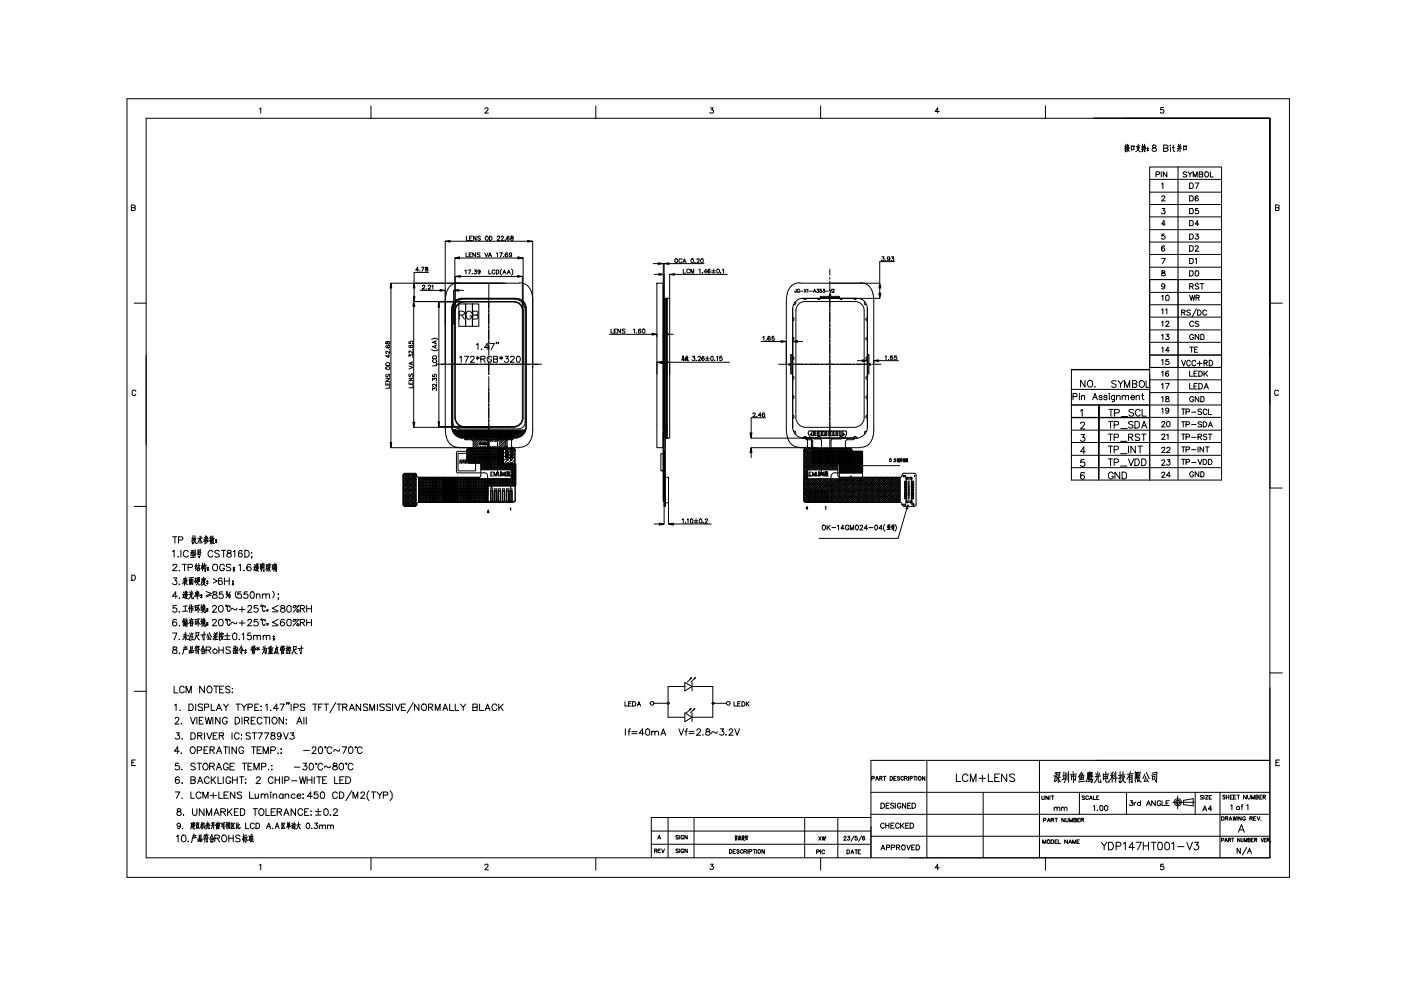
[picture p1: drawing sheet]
<svg xmlns="http://www.w3.org/2000/svg" width="297mm" height="210mm" viewBox="0 0 297 210" stroke-linecap="round" stroke-linejoin="round" font-family="sans-serif">
<g fill="none" stroke="#000" stroke-width=".21">
<path d="M26.9 20.9h246.5v165.1h-246.5zM31 25.1h238.2v156.8h-238.2zM55 23l.3-.1v1.1M78.7 22.5v2.6M102.8 23.1l.2-.2 .5 .1v.3l-.7 .7h.7M126.3 22.5v2.6M150.6 22.9h.6l-.3 .4a.38 .38 0 0 1 .4 .3 .38 .38 0 0 1-.3 .4 .38 .38 0 0 1-.5-.2M174 22.5v2.6M199.1 23.6h-.8l.5-.7v1.1M221.7 22.5v2.6M238.7 30.6v1.6l-.2-.3M238.8 31l-.4 .1"/>
<path d="M238.8 31.3l-.4 .3M239 30.6l.2 .2M239 31v.3M239.1 31.3l-.2 .5 .5 .3M239.3 31.6l-.1 .3-.4 .3M239.3 30.8l-.1 .5M239.4 30.8l-.6 .1M239.4 31.3h-.6M239.4 31.5l-.6 .1M239.9 30.9v.9M239.9 31h.6M240.5 30.9l-.1 .8"/>
<path d="M240.5 31.7l-.6 .1M241 31.3h.6M241.1 31.5l.5 .7h.2M241.3 30.6v.7M241.6 31.3l-.3 .5-.5 .4M241.7 30.9l-.8 .2M242.2 30.6v1.6l-.1-.2M242.4 31h.5M242.4 31.1l-.4 .1M242.4 31.3l-.4 .4M242.4 31.3h.5M242.5 31.7l.1 .1"/>
<path d="M242.7 30.6v.7M242.7 31.3v.9l-.1-.2M243 31.5l-.6 .1M243.2 31.5h.2M243.2 31.5h.1M243.2 31.9h.1M243.3 31.8l.1 .1h-.2zM243.3 31.5h.1M243.3 31.9h.1M243.8 35.4h15.2v42.5h-15.2zM243.8 38h15.2M244.4 30.8v.5l.6 .1 .2 .3a.44 .44 0 0 1-.5 .4 .44 .44 0 0 1-.4-.6l.7-.2 .1-.2-.2-.4z"/>
<path d="M245.1 37l.7-.1 .1-.3-.2-.2h-.6v1.1M246.2 36.4v1.1M246.3 39l.2-.2v1.2M246.7 31.4l.9 .1v.3l-.3 .3h-.6v-1.4h.6l.3 .3-.3 .4M246.7 22.8h-.6l-.1 .5a.43 .43 0 0 1 .7-.1 .43 .43 0 0 1 0 .7 .43 .43 0 0 1-.7-.1M247.4 36.4v1.1l-.8-1.1v1.1M248.2 30.7v.2zM248.2 31.3v.8M248.6 31.3h.4M248.8 30.7v1.1l.3 .3M249.8 35.4v66.4M249.9 30.6v.3"/>
<path d="M249.9 31v.8l-.3 .3M250.2 31v1.2M250.3 30.6l-.2 .4M250.4 31l-.7 .1M250.5 31.4l-.9 .1M251 31h.5M251 30.9v.9M251.5 30.9v.8M251.5 31.7l-.5 .1M251.6 36.6l-.3-.2-.3 .1-.1 .3 .6 .3 .1 .3-.1 .1h-.5l-.1-.1M251.9 36.4l.4 .5 .5-.5M252.2 38.8h.4a.67 .67 0 0 1 0 1.2h-.4z"/>
<path d="M252.3 36.9v.6M253 37.5v-1.1l.4 1.1 .4-1.1v1.1M253.4 38.8h.8l-.6 1.2M254.3 36.9l.6 .1v.5h-.6v-1.1l.7 .1v.3l-.2 .1M255.4 36.7a.53 .53 0 0 1 .9 .2 .53 .53 0 0 1-.7 .6l-.2-.2zM256.6 36.4v1.1h.6M27.9 44h.6l.2 .2-.1 .3-.2 .1h-.5v-1.2h.5l.3 .3-.1 .3h-.2M88.7 57.2h-.6l.5-.5v.8M89 57.4l.1 .1M89.3 56.7h.6l-.4 .8M90.3 56.7v.3a.36 .36 0 0 1 .3 .1 .36 .36 0 0 1 .1 .4h-.4a.36 .36 0 0 1 0-.4 .36 .36 0 0 1 .4-.1v-.3zM90.8 57.8h-3v2.2"/>
<path d="M94.4 51.2v39.7M95.4 51.2h16.4M96.4 54.7v33.9a2.12 2.12 0 0 0 2 2M96.5 58.6v7.2M97.3 60a3.1 3.1 0 0 0-2.9 3.5v.4M97.5 54.7h12.3M97.6 58.6h12.1M98.6 57.4l.2-.2v.9M98.8 53.6v.9h.5M98.9 50.1v.9h.5M99.2 57.2h.6l-.4 .9M99.5 54h.3"/>
<path d="M99.6 50.5h.3M100.1 58h.1M100.1 53.6h-.6v.9h.6M100.2 50.1h-.6v.9h.6M100.6 57.2h.4l-.2 .4h.2a.31 .31 0 0 1-.1 .4 .31 .31 0 0 1-.4-.1M100.8 53.6v.9l-.6-.9v.9M100.9 50.1v.9l-.5-.9v.9M101.8 57.5l-.2 .3-.3-.2v-.3l.2-.1a.46 .46 0 0 1 .3 .5 .46 .46 0 0 1-.3 .4l-.2-.2M101.8 53.7h-.6l.1 .2 .5 .3-.1 .3-.5-.1M101.9 50.2l-.2-.1-.4 .1 .1 .3 .4 .1v.3l-.3 .1-.2-.2M102.8 53.6l.3 .9 .4-.9M103 50.2l.1-.1a.47 .47 0 0 1 .5 .4 .47 .47 0 0 1-.5 .5l-.2-.4z"/>
<path d="M103.5 54.5l.4-.9 .3 .9M103.6 57.2v.9h.5M103.7 54.2h.4M103.8 50.1a.47 .47 0 0 1 .5 .4 .47 .47 0 0 1-.5 .5zM105 57.4a.38 .38 0 0 0-.7 .1 .38 .38 0 0 0 .5 .5l.2-.2M105.2 57.2h.3a.45 .45 0 0 1 .2 .6 .45 .45 0 0 1-.5 .3zM105.2 53.8l.3-.2v.9M105.4 50.3v-.1a.27 .27 0 0 1 .3-.1 .27 .27 0 0 1 .2 .3l-.5 .6h.6M105.9 53.6h.6l-.4 .9M106.3 50.3l.1-.2 .4 .1-.5 .8h.5M106.3 57.1a.9 .9 0 0 0 0 1.2M106.6 58.1l.3-.9 .4 .9"/>
<path d="M106.8 54.4v.1M106.8 57.8h.4M107 50.9l.1 .1zM107.5 58.1l.4-.9 .3 .9M107.6 53.7v-.1a.43 .43 0 0 0-.5 .4 .43 .43 0 0 0 .4 .5l.2-.3-.2-.3h-.2l-.2 .3M107.7 57.8h.3M107.9 50.2l-.1-.1a.51 .51 0 0 0-.4 .4 .51 .51 0 0 0 .3 .5l.2-.2v-.2l-.2-.2-.3 .2M108.5 57.1a.9 .9 0 0 1 0 1.2M108.5 53.9l-.1 .2h-.3l-.2-.2 .3-.3a.46 .46 0 0 1 .3 .4 .46 .46 0 0 1-.3 .5l-.2-.1M108.5 50.1l-.2 .2a.47 .47 0 0 1 .5 .6h-.5l.1-.4 .4-.1v-.3zM110.1 60a3.1 3.1 0 0 1 2.9 3.5v.4M110.7 58.6v7.2"/>
<path d="M110.9 54.7v33.9a2.08 2.08 0 0 1-2 2h-21.2M112.9 51.2v39.7M138.5 55.9h1M138.7 58.2h1M140.6 55.9v39M140.8 55.9l.1 35M141.8 55.9h7.5M142 58.2v5.1M143 58.2h11.2M143.1 55a.38 .38 0 0 1 .6 .1 .38 .38 0 0 1-.2 .5 .4 .4 0 0 1-.4-.1 .4 .4 0 0 1 0-.5zM144.6 55a.38 .38 0 0 0-.6 .2 .38 .38 0 0 0 .4 .4h.2M144.8 55.7l.3-.8 .4 .8"/>
<path d="M144.9 57.1v.8h.5M144.9 55.5h.5M146.2 57.2a.34 .34 0 0 0-.5-.1 .34 .34 0 0 0-.1 .5l.2 .3 .4-.1M146.5 57.9v-.8l.3 .8 .3-.8v.8M147.3 55.6h.1M147.7 55l.1-.1h.4l.1 .2-.6 .6h.6M148.2 57.2l.2-.1v.8M148.7 54.9a.43 .43 0 0 1 .5 .3 .43 .43 0 0 1-.4 .5l-.3-.3zM148.8 57.8l.1 .1zM149.9 57.7h-.6l.4-.6v.8M150.5 57.2l-.1-.1a.47 .47 0 0 0-.3 .4 .47 .47 0 0 0 .3 .4l.2-.2-.1-.2-.3-.1-.1 .3M150.9 57.4h.7"/>
<path d="M150.9 57.8h.7M151.3 57.1v.7M152.1 57.1a.39 .39 0 0 1 .5 .4 .39 .39 0 0 1-.6 .3zM152.7 57.8l.1 .1zM153.2 57.2l.2-.1v.8M169.6 60a3.1 3.1 0 0 0-2.9 3.5v.4M175.9 57.1v1.2M175.9 58.8v.4M175.9 59.6v2.1M182.4 60a3.1 3.1 0 0 1 2.9 3.5v27.4M186.9 54.5h.6l-.2 .3a.31 .31 0 0 1 .1 .4 .31 .31 0 0 1-.5 .1v-.2M187.7 55.2l.1 .1"/>
<path d="M188.6 54.7v.3h-.4v-.5h.4v.6v.2l-.5-.1M189 54.5h.5l-.2 .3a.31 .31 0 0 1 .1 .4 .31 .31 0 0 1-.4 .1l-.1-.2M189.7 55.5h-3.2v4.5h-16.9M243.8 40.7h15.2M243.8 43.4h15.2M243.8 46h15.2M243.8 48.7h15.2M243.8 51.3h15.2M243.8 53.9h15.2M243.8 56.7h15.2M243.8 59.3h15.2M246.3 41.8l.2-.3 .5 .3-.7 .8h.8"/>
<path d="M246.3 54.8h.8l-.6 1.1M246.4 44.2h.6l-.4 .4a.36 .36 0 0 1 .5 .4 .36 .36 0 0 1-.6 .3l-.2-.2M246.4 57.4l-.1 .3 .7 .3a.37 .37 0 0 1-.4 .5 .37 .37 0 0 1-.3-.5l.7-.3-.1-.3zM246.9 49.6h-.5l-.1 .5a.44 .44 0 0 1 .6-.1 .44 .44 0 0 1 0 .7 .44 .44 0 0 1-.6-.1v-.1M246.9 52.3l-.2-.2a.69 .69 0 0 0-.2 1.2 .35 .35 0 0 0 .5-.3 .35 .35 0 0 0-.3-.4 .35 .35 0 0 0-.4 .2M247.1 47.5h-.8l.5-.7v1.1M252.2 41.5h.4a.61 .61 0 0 1 .4 .6 .61 .61 0 0 1-.4 .5h-.4zM252.2 44.2h.4a.61 .61 0 0 1 .4 .6 .61 .61 0 0 1-.4 .5h-.4zM252.2 46.8h.4a.61 .61 0 0 1 .4 .5 .61 .61 0 0 1-.4 .6h-.4zM252.2 49.6h.4a.61 .61 0 0 1 .4 .6 .61 .61 0 0 1-.4 .5h-.4zM252.2 52.1h.4a.67 .67 0 0 1 0 1.2h-.4zM252.2 54.8h.4a.61 .61 0 0 1 .4 .5 .61 .61 0 0 1-.4 .6h-.4z"/>
<path d="M252.2 57.4h.4a.61 .61 0 0 1 .4 .6 .61 .61 0 0 1-.4 .5h-.4zM253.4 52.3l.3-.2 .4 .2-.7 1h.8M253.4 55l.3-.2v1.1M253.4 57.6l.4-.2a.58 .58 0 0 1 .4 .6 .58 .58 0 0 1-.5 .5l-.3-.2zM253.5 49.6h.6l-.4 .5a.34 .34 0 0 1 .5 .2 .34 .34 0 0 1-.4 .4l-.4-.1v-.1M254 41.7l-.3-.2a.82 .82 0 0 0-.1 1.1 .34 .34 0 0 0 .5-.2 .34 .34 0 0 0-.3-.4 .34 .34 0 0 0-.4 .3M254 44.2h-.5l-.1 .5a.41 .41 0 0 1 .6-.1 .41 .41 0 0 1 0 .6 .41 .41 0 0 1-.6-.1M254.2 47.5h-.8l.5-.7v1.1M270.4 44l.8 .1v.4l-.3 .1h-.5v-1.2h.5l.3 .2v.4h-.3M28.4 64.3h2.6M81.9 77.1l.1-.2h.5l.1 .2v.4h-.8zM82 79.3l-.2 .3 .2 .3h.1l.2-.5h.3l-.1 .5"/>
<path d="M82 73.3l-.2 .1a.45 .45 0 0 0 .4 .4 .45 .45 0 0 0 .4-.3l-.1-.2h-.3l-.1 .2 .3 .3M82 72.4l-.2 .2 .1 .3h.2l.1-.4 .2-.1a.3 .3 0 0 1 .3 .3 .3 .3 0 0 1-.3 .3zM82.4 75.2v.6l-.6-.3h.8M82.6 74.4v.6l-.6-.6-.2 .4 .2 .1M82.6 74.1l-.1 .1M82.9 60h27.2M82.9 61.1v32.7M86.7 77.6l.8 .3-.8 .3M86.7 75.6v-.4l.3 .2a.28 .28 0 0 1 .4-.2 .28 .28 0 0 1 .1 .4l-.1 .1M86.7 72.4v.4h.3a.33 .33 0 0 1 .1-.4 .33 .33 0 0 1 .4 0v.4l-.1 .1M86.8 79.3v.6l.2-.1 .2-.5h.3v.6M86.8 73.3l-.1 .3 .2 .1h.6v-.4h-.5v.3l.3 .1"/>
<path d="M87.3 76.9v.4M87.5 76.7l-.8 .4 .8 .3M87.5 74.4v.5l-.5-.5h-.3v.4l.2 .1M87.5 74v.1M87.7 63.9h21.2a1.91 1.91 0 0 1 2 2M87.7 65v24.5M87.8 61.1v1.7M89.1 61.6h4.2M89.6 60.7l.1-.2 .4 .1-.6 .7h.6M90.3 61.2l.1 .1M90.8 60.7v-.1a.27 .27 0 0 1 .3-.1 .27 .27 0 0 1 .2 .3l-.5 .5h.6M91.5 74.1a1.02 1.02 0 0 0 1.4 0"/>
<path d="M91.5 72a1.02 1.02 0 0 1 1.4 0M91.5 60.6l.3-.1v.8M91.7 79.4v.5h.4l-.1-.4 .4-.2 .1 .2v.4M91.7 75.7a.47 .47 0 0 1 .4-.3 .47 .47 0 0 1 .4 .3v.3h-.8zM91.9 76.2a.34 .34 0 0 0-.2 .4 .34 .34 0 0 0 .3 .3h.3a.37 .37 0 0 0 .3-.3 .37 .37 0 0 0-.2-.4M92.3 72.4v.3M92.3 73.3v.4M92.5 77.2h22.3M92.5 77.1v.5h-.8M92.5 73.2l-.8 .3 .8 .3M92.5 72.2l-.8 .4 .8 .3M93 64h5.3"/>
<path d="M93 65.1v24.3M96.2 61.6v7.2M96.4 63.9l.9-.6h.6h11.5a2.14 2.14 0 0 1 2.2 2.1v25.3a2.36 2.36 0 0 1-2.2 2.2h-11.5a2.42 2.42 0 0 1-2.1-2.2v-25.3l.1-.6zM96.9 63.9l.9-.4 .5-.1h10.7a2.3 2.3 0 0 1 2.3 2.4v23.7a1.43 1.43 0 0 1-1.4 1.4h-12.4a1.5 1.5 0 0 1-1.5-1.4v-23.7a2.4 2.4 0 0 1 .9-1.9zM97.1 64.5l.8-.4 .5-.1h10.5a1.78 1.78 0 0 1 1.8 1.9v22.7a1.81 1.81 0 0 1-1.8 1.8h-10.5a1.97 1.97 0 0 1-1.9-1.8v-22.7l.1-.5zM97.3 64.4h1.4v4.8h-1.4zM97.3 61.6h1M97.4 66.8l.9-.1 .2-.2-.1-.4-.4-.1h-.6v1.7M97.5 75.8l.3-.3v1.3M97.9 66.8l.6 .9M98.1 63.3a2.33 2.33 0 0 0-2.3 2.3v24.8a2.42 2.42 0 0 0 2.3 2.3M98.4 63.9a1.93 1.93 0 0 0-2 2"/>
<path d="M98.5 75.5h.8l-.6 1.3M98.7 64.4h1.5v4.8h-1.5zM99.7 75.8l.2-.3 .6 .1v.4l-.8 .8h.9M100 66.4a.62 .62 0 0 0-.9-.3 1.1 1.1 0 0 0 .1 1.6 .61 .61 0 0 0 .8-.7h-.4M100.2 64.4h1.3v4.8h-1.3zM100.2 66.8h.7l.4 .3a.46 .46 0 0 1-.4 .6h-.7v-1.7h.7l.4 .1v.4l-.4 .3M101 73.1l.3-.3v1.3M101 75.7l.6 .3M101.3 75.5v.8M101.6 75.7l-.6 .3M101.9 76.1l.9-.1 .1-.2-.2-.3h-.8v1.3M102.1 74h.1"/>
<path d="M102.4 76.1l.5 .7M103.6 73.7h-.9l.6-.9v1.3M103.6 60.2v15.1M103.6 75.7v.4M103.6 76.6v2.8M103.6 79.9v16.1M103.9 72.8h.9l-.7 1.3M104.2 75.8a.53 .53 0 0 0-.7-.2 .53 .53 0 0 0-.2 .7 .47 .47 0 0 0 .5 .5 .47 .47 0 0 0 .4-.5h-.3M104.6 76.1l.8 .1v.6h-.8v-1.3h.8l.1 .4-.3 .2M105.3 72.6h-.1h.1l-.1 .3M105.7 72.6l-.1 .3M105.9 75.7l.7 .3"/>
<path d="M106.3 75.5v.8M106.6 75.7l-.7 .3M107.1 75.5h.7l-.4 .5h.3a.47 .47 0 0 1-.1 .8 .47 .47 0 0 1-.7-.2M108.3 75.8l.1-.3h.5l.2 .4-.9 .9h.9M109.1 63.3a2.32 2.32 0 0 1 2.4 2.3v24.8a2.38 2.38 0 0 1-2.4 2.3M109.6 75.5h.6l.1 .5-.1 .8h-.6l-.1-.5zM129.2 70.9h9.1M129.5 69.8v.8h.5M130.2 70.2h.4M130.8 69.8h-.6v.8h.6M131.6 69.8v.8l-.6-.8v.8M132.5 69.9h-.6l.1 .2 .5 .3-.1 .2-.5-.1"/>
<path d="M134.3 69.9l.2-.1v.8M135 70.5v.1M135.8 69.9l-.3-.1-.1 .1v.6h.4l.1-.1-.2-.3h-.2l-.1 .3M136.3 69.8a.43 .43 0 0 1 .5 .3 .43 .43 0 0 1-.3 .5h-.2l-.2-.3zM139.3 60h1.3v34.9h-1.3zM139.3 70.9v.5M139.3 76.8v2.5M140.4 76.8h.5M140.6 63.7h.2v27.4h-.2zM140.7 67.5l.1 6.5zM140.8 63.4h.1M141.1 63.3l-.1 44.1 .1-15.1"/>
<path d="M141.2 63.4h.1M141.4 63.3l-.1 29.1M141.5 63.3v29.6M141.6 70.9h1.1M142 76.8h12.7M144.6 76.1l-.1 .3M144.7 76.1l.3 .4-.1-.3M144.7 75.5l.1 .1M144.7 75.7v.3M144.7 75.8l.2-.1v.3h-.2M144.8 76l.1 .2M144.9 75.5v.2"/>
<path d="M145 76.1l.1 .2M145.4 75.7l-.1 .8M145.4 76h.1v.4l-.1-.1M145.4 75.8h.5M145.6 75.5l.3 1.1v-.3M145.7 75.5l.1 .2M145.8 75.9l-.2 .5M146.8 75.5h.5l-.2 .4 .2 .1a.34 .34 0 0 1-.1 .4 .34 .34 0 0 1-.5-.1M147.6 76.4h.1M148 75.8v-.1a.27 .27 0 0 1 .3-.1 .27 .27 0 0 1 .2 .3l-.5 .6h.6M149.3 75.7l-.2-.2a.49 .49 0 0 0-.3 .5 .49 .49 0 0 0 .3 .5 .28 .28 0 0 0 .1-.5 .28 .28 0 0 0-.4 .1M149.6 76h.8"/>
<path d="M149.6 76.4h.8M149.9 75.5v.8M150.7 75.7l.3-.2a.55 .55 0 0 1 0 1l-.3-.2zM151.5 76.4l.1 .1zM151.9 75.7l.2-.2v1M153.1 75.5h-.4l-.1 .5 .4-.1a.31 .31 0 0 1 0 .4 .31 .31 0 0 1-.4 0M161.4 72.4h4.2M161.7 71.5l.3-.2v.9M162.5 72.1v.1M163.3 71.5l-.1-.2a.45 .45 0 0 0-.4 .4 .45 .45 0 0 0 .3 .5l.2-.1v-.3l-.2-.2-.3 .3M164.1 71.3h-.4v.4a.31 .31 0 0 1 .4 0 .31 .31 0 0 1 0 .5h-.4v-.2M165.1 77.2h1.9"/>
<path d="M166.7 63.9v27M167.5 77.2h.4M167.6 75.2h.3v4.1h-.3v-1.9h-.4v-.3h.4zM168.1 67.4l.2 .1v.4l-.2 .1M168.1 71.6h.2v.4l-.2 .2M168.1 75.6l.2 .2v.3l-.2 .2M168.1 79.8l.2 .1v.3l-.2 .2M168.1 77.2h15.8M168.6 64l.1 .4-.5 .2M168.8 61.3v.6l-.2 .1-.1-.3M169.1 72.4h1.1M169.3 64.5l.9-.5 .5-.1h10.5a1.91 1.91 0 0 1 2 2v22.7a2.08 2.08 0 0 1-2 2h-10.5a2.11 2.11 0 0 1-2-2v-22.7l.1-.6z"/>
<path d="M169.5 61.5a.26 .26 0 0 0-.3-.2 .26 .26 0 0 0-.2 .3 .31 .31 0 0 0 .1 .4 .31 .31 0 0 0 .4-.1v-.2h-.2M169.7 61.7h.6M170.3 63.3l.3 .2 .3-.2M170.5 61.3l.4 .7M170.9 61.3l-.4 .7M171.1 61.5l.2-.2v.7M171.6 61.7h.6M172.5 62l.2-.7 .3 .7M172.6 61.7h.3M173.2 61.3h.4l-.2 .3a.23 .23 0 0 1 .2 .2 .23 .23 0 0 1-.2 .2 .23 .23 0 0 1-.3-.2M173.2 63.3l.4 .2 .3-.2M173.9 62.8h2v-.4h.2v.4h1.9v.3h-4.1z"/>
<path d="M174.2 61.3h-.4v.3a.23 .23 0 0 1 .4 .1 .23 .23 0 0 1-.2 .3l-.3-.2M174.5 61.3h.3l-.2 .3h.2a.24 .24 0 0 1 0 .4 .24 .24 0 0 1-.4-.2M175 61.7h.6M175.9 61.3l.2 .7 .3-.7M175.9 62.1v.4M175.9 62.9v32M176.5 61.5v-.2l.4 .1-.5 .6h.5M178 63.3l.3 .2 .3-.2M180.9 63.3l.4 .2 .3-.2M181.7 63.3a2.14 2.14 0 0 1 2.2 2.1v25.3a2.37 2.37 0 0 1-2.2 2.2h-22.4M181.8 76.5h1M183.4 64l-.1 .5 .4 .1"/>
<path d="M183.9 67.4l-.3 .3 .3 .3M183.9 71.6l-.3 .2 .3 .4M183.9 75.6a.34 .34 0 0 0-.3 .4 .34 .34 0 0 0 .3 .3M183.9 79.8l-.3 .3 .3 .3M184 75.2h.2v1.9h.5v.3h-.5v1.9h-.2zM184.1 77.2h.4M184.9 77.2h1.9M186.3 76.5h4.2M186.5 63.3h-16.3a2.16 2.16 0 0 0-2.1 2.1v25.3a2.41 2.41 0 0 0 2.1 2.2M186.5 61.1v1.1M187.7 75.5h.2v.8M188.4 76.2h.1"/>
<path d="M189.2 75.5h-.2a.52 .52 0 0 0 .1 .8 .27 .27 0 0 0 .1-.4 .27 .27 0 0 0-.4 0v.1M190.1 75.5h-.4v.3a.31 .31 0 0 1 .4-.1 .31 .31 0 0 1 0 .5l-.3 .1-.2-.2M243.8 79.3v22.5v-42.5h15.2v42.5h-31.8M243.8 62h15.2M243.8 64.6h15.2M243.8 67.2h15.2M243.8 69.9h15.2M243.8 72.6h15.2M243.8 75.3h15.2M246.3 62.8l.2-.2v1.1M246.3 65.7l.2-.2v1.1M246.3 68.3l.2-.2v1.1"/>
<path d="M246.3 71.1l.2-.2v1.1M246.3 73.8l.2-.2v1.1M246.3 76.4l.2-.2v1.1M246.3 78.9l.2-.2v1.1M247 60.6a.34 .34 0 0 1-.5 .2 .34 .34 0 0 1-.1-.5 .34 .34 0 0 1 .5 0l.1 .5-.2 .4-.3 .1-.2-.2M247.1 62.8l.2-.1a.52 .52 0 0 1 .6 .5 .52 .52 0 0 1-.6 .5l-.2-.2zM247.1 65.7l.3-.2v1.1M247.1 68.3l.3-.2h.2l.2 .2-.7 .9h.8M247.2 70.9h.6l-.3 .4a.36 .36 0 0 1 .4 .4 .36 .36 0 0 1-.5 .3l-.3-.2M247.7 76.2h-.5l-.1 .4a.44 .44 0 0 1 .7 0 .44 .44 0 0 1 0 .6 .44 .44 0 0 1-.7 0v-.1M247.7 78.8l-.1-.1a.59 .59 0 0 0-.5 .5 .59 .59 0 0 0 .4 .6h.1a.34 .34 0 0 0 .1-.6 .34 .34 0 0 0-.6 .2M247.9 74.4h-.8l.5-.8v1.1"/>
<path d="M250.5 66.2h.6l.2-.3-.3-.2h-.5v1.1M250.5 76.4l.5 1.2 .4-1.2M250.9 66.2l.4 .6M252.2 60.7l.7-.1 .1-.3-.3-.2h-.5v1.2M252.2 62.6l.4 1.1 .2-1.1 .3 1.1 .2-1.1M252.2 78.7v1.1h.7M252.2 73.6h.8M252.4 65.9l-.3-.2-.5 .2 .1 .2 .7 .4-.1 .3h-.6l-.1-.2M252.4 76.7l-.1-.1a.45 .45 0 0 0-.6-.1 .45 .45 0 0 0-.1 .6l.3 .5h.2l.3-.3M252.6 60.7l.4 .6M252.6 73.6v1.1M253.1 68.3a.53 .53 0 0 0-.9 .3 .53 .53 0 0 0 .7 .6l.2-.3"/>
<path d="M253.1 71.1a.53 .53 0 0 0-.9 .3 .53 .53 0 0 0 .7 .6l.2-.4h-.3M253.2 79.2h.4M253.2 74.1h.5M253.5 76.7a.39 .39 0 0 0-.5-.3 .39 .39 0 0 0-.3 .5 .46 .46 0 0 0 .2 .6 .46 .46 0 0 0 .6-.1v-.1M253.6 63.1h.6l.1-.4-.7-.1v1.1M253.7 65.5l-1 1.7M253.8 78.7h-.6v1.1h.6M253.8 77.1h1M253.9 65.7h.4a.56 .56 0 0 1 .4 .6 .56 .56 0 0 1-.4 .5h-.4zM253.9 73.6h-.7v1.1h.7M253.9 63.1l.4 .6M254.2 60.3l-.4-.2-.4 .2v.3l.8 .4v.1l-.4 .2-.4-.2"/>
<path d="M254.2 68.3l-.4-.2-.4 .2v.2l.7 .3 .1 .1-.2 .3-.6-.1M254.2 70.9v1.1l-.8-1.1v1.1M254.2 78.7h.4a.61 .61 0 0 1 .3 .5 .61 .61 0 0 1-.3 .6h-.4zM254.3 76.6v1M254.4 60.1h.8M254.6 70.9a.56 .56 0 0 1 .7 .5 .56 .56 0 0 1-.7 .6zM254.8 60.1v1.2M255.3 77l.6-.1v-.3l-.6-.2v1.2M255.3 78.7v1.1M255.6 77l.3 .6M255.6 79.2l.4 .6M255.9 66a.53 .53 0 0 0-.9 .2 .53 .53 0 0 0 .7 .6l.2-.2"/>
<path d="M256 78.7l-.7 .7M256.4 76.4a.61 .61 0 0 1 .7 .6 .61 .61 0 0 1-.7 .6zM269.2 64.3h2.7M28.8 83a.39 .39 0 0 0-.5-.3 .39 .39 0 0 0-.3 .5 .46 .46 0 0 0 .1 .6 .46 .46 0 0 0 .7-.1v-.1M81.8 81.1v.5h.8v-.5M81.8 80.3h.8l-.8 .6h.8M82.2 81.3v.3M82.6 81.8v.5h-.8M82.9 94.9h27.2M86.7 81v.5h.8v-.5M86.7 80.2h.8l-.8 .5h.8M87.1 81.2v.3"/>
<path d="M87.5 81.7v.5h-.8M91.7 82.7v-.5l.3 .3a.3 .3 0 0 1 .5-.2 .3 .3 0 0 1 0 .4v.1M91.7 80.7v-.5l.3 .2a.3 .3 0 0 1 .5-.2 .3 .3 0 0 1 0 .5v.1M92.5 81.4v.6l-.5-.5a.26 .26 0 0 0-.3 .2 .26 .26 0 0 0 .2 .3M92.5 81v.1M93 90.4h5.3M94.4 90.9v.2a3.3 3.3 0 0 0 2.6 3.7h.3M96.1 91.2h.5v.4h-.3zM96.1 91.2l.2 .2M96.2 91.2l-.2 .2M96.2 91.2l.1 .2M96.2 91.2l.1 .1"/>
<path d="M96.2 91.2l1.3 1.4M96.3 91.5h.1M96.3 91.2l-.2 .1 .2 .2M96.3 91.2l-.1 .2 .2-.2M96.3 91.4l-.1 .1M96.3 91.8l.6-.6 1.5 1.5M96.3 91.5l.1 .1M96.3 91.5l.1 .1v-.1M96.3 91.2l.1 .1M96.4 91.4h.1M96.4 91.2v.1M96.4 91.5l-.1 .1"/>
<path d="M96.4 91.2l.2 .2-.1 .1M96.4 91.5v.1M96.4 91.5h.2M96.4 91.5l.2 .1-.1-.1M96.4 92l.9-.8 1.4 1.5 1.5-1.5 1.5 1.5M96.5 91.2l-.1 .1M96.5 91.5h.1M96.5 91.5l-.1 .1M96.5 91.2l.1 .1M96.5 91.2l-.3 .4 .7 .8M96.5 91.2l1.5 1.5 1.5-1.5 1.4 1.5 1.5-1.5 1.5 1.5M96.6 91.2v.1"/>
<path d="M96.6 91.3l-.1 .2M96.7 92.2l.9-1 1.5 1.5M96.9 92.3l1.1-1.1 1.5 1.5M97.1 96.1h3.7v3.7h-3.7zM97.1 92.5l1.3-1.3 1.4 1.5 1.5-1.5 1.5 1.5M97.4 91.5h12.5v.5h-12.5v-.5v.5h12.5v-.5zM97.4 91.5h12.5v.5h-12.5zM97.4 92.6l1.3-1.4 1.5 1.5M97.4 97.7h.5M97.5 91.6h.1M97.5 91.5h.1M97.6 97.7l-.2 .5"/>
<path d="M97.6 92.6l1.5-1.4 1.5 1.5M97.7 97.7v.5h.2v-.2M97.8 97.5l-.3 .1M98.1 92.7a2.71 2.71 0 0 1-2.2-1.5h15.4a2.41 2.41 0 0 1-2.2 1.5M98.1 92.7h11M98.1 97.6v.6M98.2 97.7h.3M98.2 97.5l-.2 .4M98.3 97.6l-.1 .3M98.3 92.7l1.5-1.5 1.5 1.5M98.4 97.5v.7M98.6 92.3h10.2v.8l-.2 .1h-10z"/>
<path d="M98.6 97.9l-.5 .1M98.6 92.4l.2-.1 .3 .2-.4 .1zM98.6 97.5v.7l.5-.1M98.6 97.6h.5v.3M98.7 97.6l.3 .5M99 95.4h.2M99 95.9h.2M99 96.1h.2M99 96.4h.2M99 96.5h.2M99 96.8h.2M99 97h.2"/>
<path d="M99 97.2h.2M99 97.5h.2M99 97.7h.2M99 97.9h.2M99 97.6l-.3 .5M99.1 92.7l1.5-1.5 1.4 1.5 1.5-1.5 1.5 1.5M99.1 95.2h.1M99.1 95.3v.1M99.1 95.5v.4M99.1 95.9v.2M99.1 96.2v.3M99.1 96.6v.2"/>
<path d="M99.1 96.9v.3M99.1 97.3v.2M99.1 98v.1M99.1 92.3v.3zM99.1 92.4h.1M99.1 92.3h.1M99.1 92.3l-.5 .6M99.2 92.3v.3zM99.2 92.4h.1M99.2 92.3h.1M99.2 98.1h.1M99.3 92.3l.1 .3z"/>
<path d="M99.3 92.4h.1M99.3 92.3h.1M99.3 95.1l.2 .1M99.3 95.3v.1h.2M99.3 95.5v.4h.2M99.3 95.9v.2h.2M99.3 96.4h.2M99.3 96.2v.3h.2M99.3 96.6v.2h.2M99.3 97h.2M99.3 96.9v.3h.2M99.3 97.3v.2h.2"/>
<path d="M99.3 97.7h.2M99.3 97.6v.3h.2M99.3 98v.1h.2M99.4 92.3l.1 .3zM99.5 92.4h.1M99.5 92.3h.1M99.5 92.3l-.9 .9M99.6 92.3v.3zM99.6 92.4h.1M99.6 92.3h.1M99.6 95.1l.1 .1M99.6 95.3l.1 .1"/>
<path d="M99.6 95.5l.1 .4M99.6 95.9l.1 .2M99.6 96.4h.1M99.6 96.2l.1 .3M99.6 96.6l.1 .2M99.6 97h.1M99.6 96.9l.1 .3M99.6 97.3l.1 .2M99.6 97.7h.1M99.6 97.6l.1 .3M99.6 98l.1 .1M99.7 92.3v.3z"/>
<path d="M99.7 92.4h.1M99.7 92.3h.1M99.7 92.3l.1 .3zM99.7 95.1l.2 .1M99.7 95.3v.1h.2M99.7 95.5v.4h.2M99.7 95.9v.2h.2M99.7 96.4h.2M99.7 96.2v.3h.2M99.7 96.6v.2h.2M99.7 97h.2M99.7 96.9v.3h.2"/>
<path d="M99.7 97.3v.2h.2M99.7 97.7h.2M99.7 97.6v.3h.2M99.7 98v.1h.2M99.8 92.3l.1 .3zM99.9 92.4h.1M99.9 92.3h.1M99.9 93.2l.3 .1 .1 .4M100 92.3v.3zM100 92.4h.1M100 92.3h.1M100 95.1l.2 .1"/>
<path d="M100 95.3v.1h.2M100 95.5v.4h.2M100 95.9v.2h.2M100 96.4h.2M100 96.2v.3h.2M100 96.6v.2h.2M100 97h.2M100 96.9v.3h.2M100 97.3v.2h.2M100 97.7h.2M100 97.6v.3h.2M100 98v.1h.2"/>
<path d="M100.1 92.3l.1 .3zM100.1 92.4h.1M100.1 92.3h.1M100.2 92.3v.3zM100.2 92.4h.1M100.2 92.3h.1M100.2 92.3l.1 .3zM100.2 92.3l-1 .9M100.2 95.1l.1 .1M100.2 95.3l.1 .1M100.2 95.5l.1 .4M100.2 95.9l.1 .2"/>
<path d="M100.2 96.4h.1M100.2 96.2l.1 .3M100.2 96.6l.1 .2M100.2 97h.1M100.2 96.9l.1 .3M100.2 97.3l.1 .2M100.2 97.7h.1M100.2 97.6l.1 .3M100.2 98l.1 .1M100.3 92.4h.1M100.3 92.3h.1M100.3 93.7v1.1l-.4 .3"/>
<path d="M100.4 92.3v.3zM100.4 92.4h.1M100.4 92.3h.1M100.4 95.1l.2 .1M100.4 95.3v.1h.2M100.4 95.5v.4h.2M100.4 95.9v.2h.2M100.4 96.4h.2M100.4 96.2v.3h.2M100.4 96.6v.2h.2M100.4 97h.2M100.4 96.9v.3h.2"/>
<path d="M100.4 97.3v.2h.2M100.4 97.7h.2M100.4 97.6v.3h.2M100.4 98v.1h.2M100.5 92.3l.1 .3zM100.5 92.4h.1M100.5 92.3h.1M100.6 92.3l.1 .3zM100.7 92.4h.1M100.6 92.3h.1M100.7 92.3l.1 .3zM100.7 95.1l.3 .1"/>
<path d="M100.7 95.3v.1h.3M100.7 95.5v.4h.3M100.7 95.9v.2h.3M100.7 96.4h.3M100.7 96.2v.3h.3M100.7 96.6v.2h.3M100.7 97h.3M100.7 96.9v.3h.3M100.7 97.3v.2h.3M100.7 97.7h.3M100.7 97.6v.3h.3M100.7 98v.1h.3"/>
<path d="M100.8 92.4h.1M100.8 92.3h.1M100.8 92.3v.3zM100.8 95.1v.1M100.8 95.3v.1M100.8 95.5v.4M100.8 95.9v.2M100.8 96.2v.3M100.8 96.6v.2M100.8 96.9v.3M100.8 97.3v.2M100.8 97.6v.3"/>
<path d="M100.8 98v.1M100.9 92.3l.1 .3zM100.9 92.4h.1M100.9 92.3h.1M101 92.3l.1 .3zM101.1 92.4h.1M101 92.3h.1M101.1 92.3l.1 .3zM101.1 95.3v.1h.2M101.1 95.5v.4h.2M101.1 95.9v.2h.2M101.1 96.4h.2"/>
<path d="M101.1 96.2v.3h.2M101.1 96.6v.2h.2M101.1 97h.2M101.1 96.9v.3h.2M101.1 97.3v.2h.2M101.1 97.7h.2M101.1 97.6v.3h.2M101.1 98v.1h.2M101.2 92.4h.1M101.2 92.3h.1M101.3 92.3v.3zM101.3 92.4h.1"/>
<path d="M101.3 92.3h.1M101.3 92.3l.1 .3zM101.3 92.3l-1.1 1.1M101.3 95.1l.4 .1M101.3 95.3v.1h.4M101.3 95.5v.4h.4M101.3 95.9v.2h.4M101.3 96.4h.4M101.3 96.2v.3h.4M101.3 96.6v.2h.4M101.3 97h.4M101.3 96.9v.3h.4"/>
<path d="M101.3 97.3v.2h.4M101.3 97.7h.4M101.3 97.6v.3h.4M101.3 98v.1h.4M101.4 92.3l.1 .3zM101.4 92.4h.1M101.4 92.3l.1 .1zM101.5 92.4h.1M101.4 92.3h.1M101.4 94l-1.1 1.1M101.4 94.3l-.6 .8M101.5 92.3l.1 .3z"/>
<path d="M101.5 95.1v.1M101.5 95.3v.1M101.5 95.5v.4M101.5 95.9v.2M101.5 96.2v.3M101.5 96.6v.2M101.5 96.9v.3M101.5 97.3v.2M101.5 97.6v.3M101.5 98v.1M101.6 92.4h.1M101.6 92.3h.1"/>
<path d="M101.6 94.6l-.5 .5 .2 .1M101.6 94.2h.3M101.7 92.3v.3zM101.7 92.4h.1M101.7 92.3h.1M101.7 93.8v.4M101.7 94.1h.2M101.7 94h.1M101.8 92.3l.1 .3zM101.8 92.4h.1M101.8 92.3h.1M101.8 98.2h.1"/>
<path d="M101.8 93.8v.5M101.8 95.1l.1 .1M101.8 95.3v.1h.1M101.8 95.5v.4h.1M101.8 95.9v.2h.1M101.8 96.2v.3h.1M101.8 96.6v.2h.1M101.8 96.9v.3h.1M101.8 97.3v.2h.1M101.8 97.6v.3h.1M101.8 98v.1h.1M101.8 96.4h.1"/>
<path d="M101.8 97h.1M101.8 97.7h.1M101.9 92.3v.3zM101.9 92.4h.1M101.9 92.3h.1M101.9 93.9l-.1 .2M101.9 98.4h.1M101.9 92.3l.1 .3zM101.9 94.6l-.5 .5M101.9 93.9h.3M102 92.4h.1M102 92.3h.1"/>
<path d="M102 94.1h.1M102 94.3l-.1-.3h.3v.3M102 94.2h.1M102 95.1l.4 .1M102 95.3v.1h.4M102 95.5v.4h.4M102 95.9v.2h.4M102 96.2v.3h.4M102 96.6v.2h.4M102 96.9v.3h.4M102 97.3v.2h.4M102 97.6v.3h.4"/>
<path d="M102 98v.1h.4M102 98.2v.4h.4M102 98.7v.1h.4M102 98.9v.3h.4M102 99.3v.2h.4M102 99.6v.1M102 96.4h.4M102 97h.4M102 97.7h.4M102 98.4h.4M102 99.1h.4M102.1 92.3v.3z"/>
<path d="M102.1 92.4h.1M102.1 92.3h.1M102.1 93.9l-.1 .3h.2M102.1 94v.2M102.2 92.3l.1 .3zM102.2 92.4h.1M102.2 92.3h.1M102.2 95.3v.1M102.2 95.5v.4M102.2 95.9v.2M102.2 96.2v.3M102.2 96.6v.2"/>
<path d="M102.2 96.9v.3M102.2 97.3v.2M102.2 97.6v.3M102.2 98v.1M102.2 98.2v.4M102.2 98.7v.1M102.2 98.9v.3M102.2 99.3v.2M102.2 99.6v.1M102.3 92.3l.1 .3zM102.4 92.4h.1M102.3 92.3h.1"/>
<path d="M102.3 91.7l-.1 .2M102.4 92.3v.3zM102.4 92.3h.1M102.4 91.9v-.2l.1 .2 .2-.2v.2M102.4 94.2h.1h-.1M102.4 94.6l-.5 .5M102.4 92.7l-1.5-1.5-2 2M102.4 92.3l-2.1 2.1M102.4 93.8v.2M102.4 95.1l.2 .1M102.4 95.3v.1h.2M102.4 95.5v.4h.2"/>
<path d="M102.4 95.9v.2h.2M102.4 96.2v.3h.2M102.4 96.6v.2h.2M102.4 96.9v.3h.2M102.4 97.3v.2h.2M102.4 97.6v.3h.2M102.4 98v.1h.2M102.4 98.2v.4h.2M102.4 98.7v.1h.2M102.4 98.9v.3h.2M102.4 99.3v.2h.2M102.4 99.6v.1"/>
<path d="M102.4 96.4h.2M102.4 97h.2M102.4 97.7h.2M102.4 98.4h.2M102.4 99.1h.2M102.5 92.3v.3zM102.5 92.4h.1M102.5 92.3h.1M102.5 94l-.1 .2M102.5 93.9l-.1 .3M102.6 92.3l.1 .3zM102.6 92.4h.1"/>
<path d="M102.6 92.3h.1M102.6 94h.2M102.6 93.9h-.2l-.1 .2M102.7 92.3l.1 .3zM102.8 92.4h.1M102.7 92.3h.1M102.7 94.6l-.5 .6M102.7 93.8v.5M102.7 95.1l.3 .1M102.7 95.3v.1h.3M102.7 95.5v.4h.3M102.7 95.9v.2h.3"/>
<path d="M102.7 96.2v.3h.3M102.7 96.6v.2h.3M102.7 96.9v.3h.3M102.7 97.3v.2h.3M102.7 97.6v.3h.3M102.7 98v.1h.3M102.7 98.2v.4h.3M102.7 98.7v.1h.3M102.7 98.9v.3h.3M102.7 99.3v.2h.3M102.7 99.6v.1M102.7 96.4h.3"/>
<path d="M102.7 97h.3M102.7 97.7h.3M102.7 98.4h.3M102.7 99.1h.3M102.8 92.3l.1 .3zM102.8 92.3h.1M102.8 91.7v.2M102.9 92.4h.1M102.9 92.3h.1M102.9 93.8l-.1 .5M102.9 94.1v.2M102.9 95.1v.1"/>
<path d="M102.9 95.3v.1M102.9 95.5v.4M102.9 95.9v.2M102.9 96.2v.3M102.9 96.6v.2M102.9 96.9v.3M102.9 97.3v.2M102.9 97.6v.3M102.9 98v.1M102.9 98.2v.4M102.9 98.7v.1M102.9 98.9v.3"/>
<path d="M102.9 99.3v.2M102.9 99.6v.1M103 92.3v.3zM103 92.4h.1M103 92.3h.1M103 91.7v.2zM103 94l-.4 .2M103 92.3l.1 .3zM103 94.6l-.5 .5M103 93.9h.3M103 93.8v.5l.3-.1M103.1 92.3l.1 .3z"/>
<path d="M103.2 92.4h.1M103.1 92.3h.1M103.1 94l.1 .2M103.1 95.1l.2 .1M103.1 95.3v.1h.2M103.1 95.7h.2M103.1 95.5v.4h.2M103.1 95.9v.2h.2M103.1 96.4h.2M103.1 96.2v.3h.2M103.1 96.6v.2h.2M103.1 97h.2"/>
<path d="M103.1 96.9v.3h.2M103.1 97.3v.2h.2M103.1 97.7h.2M103.1 97.6v.3h.2M103.1 98v.1h.2M103.1 98.4h.2M103.1 98.2v.4h.2M103.1 98.7v.1h.2M103.1 99.1h.2M103.1 98.9v.3h.2M103.1 99.3v.2h.2M103.1 99.6v.1"/>
<path d="M103.2 92.3l.1 .3zM103.2 92.3h.1M103.2 91.8l-.1-.1v.2M103.2 94l-.2 .2M103.3 92.4h.1M103.3 92.3h.1M103.3 91.7v.2l.1-.2M103.4 92.3v.3zM103.4 92.4h.1M103.4 92.3h.1M103.4 95.3v.2l-.4 .2h-6l-.2 .2v4.1l.2 .3h5.6a.64 .64 0 0 1 .8 .7v5.3h5.8v-4.7a.71 .71 0 0 0-.8-.7M103.4 95.5v.4h.3"/>
<path d="M103.4 95.9v.2h.3M103.4 96.2v.3h.3M103.4 96.6v.2h.3M103.4 96.9v.3h.3M103.4 97.3v.2h.3M103.4 97.6v.3h.3M103.4 98v.1h.3M103.4 98.2v.4h.3M103.4 98.7v.1h.3M103.4 98.9v.3h.3M103.4 99.3v.2h.3M103.4 99.6v.1"/>
<path d="M103.4 95.2h.3M103.4 95.7h.3M103.4 96.4h.3M103.4 97h.3M103.4 97.7h.3M103.4 98.4h.3M103.4 99.1h.3M103.5 92.3v.3zM103.5 92.4h.1M103.5 92.3h.1M103.5 91.7v.2h-.1M103.5 94h.1l-.1 .3"/>
<path d="M103.5 94.2h-.1M103.5 94.6l-.5 .5M103.5 94.1h.1M103.5 94.2h.1M103.5 94v.2M103.5 94l-.1 .1M103.5 92.3l.1 .3zM103.5 93.8l.1 .5v-.1M103.5 92.7l-1.5-1.5-2 2M103.5 92.3l-1.4 1.4M103.5 95.1v.1M103.5 95.3v.1"/>
<path d="M103.5 95.5v.4M103.5 95.9v.2M103.5 96.2v.3M103.5 96.6v.2M103.5 96.9v.3M103.5 97.3v.2M103.5 97.6v.3M103.5 98v.1M103.5 98.2v.4M103.5 98.7v.1M103.5 98.9v.3M103.5 99.3v.2"/>
<path d="M103.5 99.6v.1M103.6 92.4h.1M103.6 92.3h.1M103.6 96.4v1.4M103.7 92.3v.3zM103.7 92.4h.1M103.7 92.3h.1M103.7 95.4h-.3v-2.2l-.2-.1h-1.9a1.26 1.26 0 0 1-1.1-1.7h7.9a1.2 1.2 0 0 1-1.1 1.7h-1.3l-.2 .4v6.9l.3 .5h2.7M103.7 91.7l-.2 .3M103.8 92.3v.3zM103.8 92.4h.1M103.8 92.3h.1"/>
<path d="M103.8 91.8l.1 .1h-.2l.1-.2 .1 .1M103.8 94.6l-.5 .5M103.8 95.1l.2 .1M103.8 95.3v.1h.2M103.8 95.7h.2M103.8 95.5v.4h.2M103.8 95.9v.2h.2M103.8 96.4h.2M103.8 96.2v.3h.2M103.8 96.6v.2h.2M103.8 97h.2M103.8 96.9v.3h.2"/>
<path d="M103.8 97.3v.2h.2M103.8 97.7h.2M103.8 97.6v.3h.2M103.8 98v.1h.2M103.8 98.4h.2M103.8 98.2v.4h.2M103.8 98.7v.1h.2M103.8 99.1h.2M103.8 98.9v.3h.2M103.8 99.3v.2h.2M103.8 99.6v.1M103.9 92.3l.1 .3z"/>
<path d="M103.9 92.4h.1M103.9 92.3h.1M104 92.3l.1 .3zM104 92.3h.1M104.1 92.4h.1M104.1 92.3h.1M104.1 91.8l-.2-.1v.2h.2v-.2v.1M104.1 95.3v.1h.3M104.1 95.7h.3M104.1 95.5v.4h.3M104.1 95.9v.2h.3M104.1 96.4h.3"/>
<path d="M104.1 96.2v.3h.3M104.1 96.6v.2h.3M104.1 97h.3M104.1 96.9v.3h.3M104.1 97.3v.2h.3M104.1 97.7h.3M104.1 97.6v.3h.3M104.1 98v.1h.3M104.1 98.4h.3M104.1 98.2v.4h.3M104.1 98.7v.1h.3M104.1 99.1h.3"/>
<path d="M104.1 98.9v.3h.3M104.1 99.3v.2h.3M104.1 99.6v.1M104.1 92.3v.3zM104.1 94.6l-.5 .5M104.2 92.3v.3zM104.2 92.4h.1M104.2 92.3h.1M104.2 91.7v.2M104.2 95.1v.1M104.2 95.3v.1M104.2 95.5v.4"/>
<path d="M104.2 95.9v.2M104.2 96.2v.3M104.2 96.6v.2M104.2 96.9v.3M104.2 97.3v.2M104.2 97.6v.3M104.2 98v.1M104.2 98.2v.4M104.2 98.7v.1M104.2 98.9v.3M104.2 99.3v.2M104.2 99.6v.1"/>
<path d="M104.3 92.3l.1 .3zM104.3 92.4h.1M104.3 92.3h.1M104.4 92.3l.1 .3zM104.4 91.7l.1 .2zM104.5 92.4h.1M104.5 92.3h.1M104.5 95.1l.1 .1M104.5 95.3v.1h.1M104.5 95.7h.1M104.5 95.5v.4h.1M104.5 95.9v.2h.1"/>
<path d="M104.5 96.4h.1M104.5 96.2v.3h.1M104.5 96.6v.2h.1M104.5 97h.1M104.5 96.9v.3h.1M104.5 97.3v.2h.1M104.5 97.7h.1M104.5 97.6v.3h.1M104.5 98v.1h.1M104.5 98.4h.1M104.5 98.2v.4h.1M104.5 98.7v.1h.1"/>
<path d="M104.5 99.1h.1M104.5 98.9v.3h.1M104.5 99.3v.2h.1M104.5 99.6v.1M104.6 92.3v.3zM104.6 92.4h.1M104.6 92.3h.1M104.6 91.7v.2M104.6 94.6l-.5 .5 .3 .1M104.6 92.7l-1.5-1.5-2.8 2.8M104.6 92.3l-1.4 1.4M104.7 92.3l.1 .3z"/>
<path d="M104.7 92.4h.1M104.7 92.3h.1M104.7 95.3v.1h.4M104.7 95.7h.4M104.7 95.5v.4h.4M104.7 95.9v.2h.4M104.7 96.4h.4M104.7 96.2v.3h.4M104.7 96.6v.2h.4M104.7 97h.4M104.7 96.9v.3h.4M104.7 97.3v.2h.4"/>
<path d="M104.7 97.7h.4M104.7 97.6v.3h.4M104.7 98v.1h.4M104.7 98.4h.4M104.7 98.2v.4h.4M104.7 98.7v.1h.4M104.7 99.1h.4M104.7 98.9v.3h.4M104.7 99.3v.2h.4M104.7 99.6v.1M104.8 92.3l.1 .3zM104.8 91.7l-.1 .2"/>
<path d="M104.9 92.4h.1M104.9 92.3h.1M104.9 94.6l-.5 .5M104.9 95.1v.1M104.9 95.3v.1M104.9 95.5v.4M104.9 95.9v.2M104.9 96.2v.3M104.9 96.6v.2M104.9 96.9v.3M104.9 97.3v.2M104.9 97.6v.3"/>
<path d="M104.9 98v.1M104.9 98.2v.4M104.9 98.7v.1M104.9 98.9v.3M104.9 99.3v.2M104.9 99.6v.1M105 92.3v.3zM105 92.4h.1M105 92.3h.1M105.1 92.3v.3zM105.1 92.4h.1M105.1 92.3h.1"/>
<path d="M105.2 92.3v.3zM105.2 92.4h.1M105.2 92.3h.1M105.2 95.3v.1h.1M105.2 95.7h.1M105.2 95.5v.4h.1M105.2 95.9v.2h.1M105.2 96.4h.1M105.2 96.2v.3h.1M105.2 96.6v.2h.1M105.2 97h.1M105.2 96.9v.3h.1"/>
<path d="M105.2 97.3v.2h.1M105.2 97.7h.1M105.2 97.6v.3h.1M105.2 98v.1h.1M105.2 98.4h.1M105.2 98.2v.4h.1M105.2 98.7v.1h.1M105.2 99.1h.1M105.2 98.9v.3h.1M105.2 99.3v.2h.1M105.2 99.6v.1M105.2 92.3l.1 .3z"/>
<path d="M105.2 94.6l-.5 .5 .4 .1M105.3 92.4h.1M105.3 92.3h.1M105.4 92.3v.3zM105.4 92.4h.1M105.4 92.3h.1M105.4 95.1l.1 .1M105.4 95.3l.1 .1M105.4 95.7h.1M105.4 95.5l.1 .4M105.4 95.9l.1 .2M105.4 96.4h.1"/>
<path d="M105.4 96.2l.1 .3M105.4 96.6l.1 .2M105.4 97h.1M105.4 96.9l.1 .3M105.4 97.3l.1 .2M105.4 97.7h.1M105.4 97.6l.1 .3M105.4 98l.1 .1M105.4 98.4h.1M105.4 98.2l.1 .4M105.4 98.7l.1 .1M105.4 99.1h.1"/>
<path d="M105.4 98.9l.1 .3M105.4 99.3l.1 .2M105.4 99.6v.1M105.5 92.3l.1 .3zM105.5 92.4h.1M105.5 92.3h.1M105.6 92.3l.1 .3zM105.7 92.4h.1M105.6 92.3h.1M105.6 95.1l.1 .1M105.6 95.3v.1h.1M105.6 95.7h.1"/>
<path d="M105.6 95.5v.4h.1M105.6 95.9v.2h.1M105.6 96.4h.1M105.6 96.2v.3h.1M105.6 96.6v.2h.1M105.6 97h.1M105.6 97.3v.2h.1M105.6 97.7h.1M105.6 97.6v.3h.1M105.6 98v.1h.1M105.6 98.4h.1M105.6 98.2v.4h3.5"/>
<path d="M105.6 98.7v.1h.1M105.6 99.1h.1M105.6 98.9v.3h.1M105.6 99.3v.2h.1M105.6 99.6v.1M105.7 92.3v.3zM105.7 94.6l-.5 .5 .1 .1M105.7 92.3h.1M105.7 92.7l-1.5-1.5-2.4 2.5M105.7 92.3l-1.4 1.4M105.7 98.6v-3.3h3.4v3.3M105.8 92.3v.3z"/>
<path d="M105.8 92.4h.1M105.8 92.3h.1M105.8 95.3v.1h.2M105.8 95.7h.2M105.8 95.5v.4h.2M105.8 95.9v.2h.2M105.8 96.4h.2M105.8 96.2v.3h.2M105.8 96.6v.2h.2M105.8 97h.2M105.8 96.9v.3h.2M105.8 97.3v.2h.2"/>
<path d="M105.8 97.7h.2M105.8 97.6v.3h.2M105.8 98v.1h.2M105.8 98.4h.2M105.8 98.7v.1h.2M105.8 99.1h.2M105.8 98.9v.3h.2M105.8 99.3v.2h.2M105.8 98.2v.4M105.8 99.6v.1M105.9 92.3l.1 .3zM105.9 92.4h.1"/>
<path d="M105.9 92.3h.1M106 92.3l.1 .3zM106.1 92.4h.1M106 92.3h.1M106.1 92.3l.1 .3zM106.1 92.7l-1.5-1.5-1.5 1.5-1.4-1.5-2 2M106.1 95.1l.1 .1M106.1 95.3l.1 .1M106.1 95.7h.1M106.1 95.5l.1 .4M106.1 95.9l.1 .2M106.1 96.4h.1"/>
<path d="M106.1 96.2l.1 .3M106.1 96.6l.1 .2M106.1 97h.1M106.1 96.9l.1 .3M106.1 97.3l.1 .2M106.1 97.7h.1M106.1 97.6l.1 .3M106.1 98l.1 .1M106.1 98.4h.1M106.1 98.7l.1 .1M106.1 99.1h.1M106.1 98.9l.1 .3"/>
<path d="M106.1 99.3l.1 .2M106.1 98.2v.4M106.1 99.6v.1M106.2 92.4h.1M106.2 92.3h.1M106.3 92.3v.3zM106.3 92.4h.1M106.3 92.3h.1M106.3 95.7h.1M106.3 95.5v.4h.1M106.3 95.9v.2h.1M106.3 96.4h.1"/>
<path d="M106.3 96.2v.3h.1M106.3 96.6v.2h.1M106.3 97h.1M106.3 96.9v.3h.1M106.3 97.3v.2h.1M106.3 97.7h.1M106.3 97.6v.3h.1M106.3 98v.1h.1M106.3 98.4h.1M106.3 98.7v.1h.1M106.3 99.1h.1M106.3 98.9v.3h.1"/>
<path d="M106.3 99.3v.2h.1M106.3 98.2v.4M106.3 99.6v.1M106.3 92.3l.1 .3zM106.4 92.3l.1 .3zM106.5 92.4h.1M106.4 92.3h.1M106.4 95.4h-.1v-.1l-.6 .5M106.5 92.3l.1 .3zM106.5 95.1l.3 .1M106.5 95.3v.1h.3M106.5 95.7h.3"/>
<path d="M106.5 95.5v.4h.3M106.5 95.9v.2h.3M106.5 96.4h.3M106.5 96.2v.3h.3M106.5 96.6v.2h.3M106.5 97h.3M106.5 96.9v.3h.3M106.5 97.3v.2h.3M106.5 97.7h.3M106.5 97.6v.3h.3M106.5 98v.1h.3M106.5 98.4h.3"/>
<path d="M106.5 98.7v.1h.3M106.5 99.1h.3M106.5 98.9v.3h.3M106.5 99.3v.2h.3M106.5 98.2v.4M106.5 99.6v.1M106.6 92.4h.1M106.6 92.3h.1M106.7 92.3v.3zM106.7 92.4h.1M106.7 92.3h.1M106.7 95.1v.1"/>
<path d="M106.7 95.3v.1M106.7 95.5v.4M106.7 95.9v.2M106.7 96.2v.3M106.7 96.6v.2M106.7 96.9v.3M106.7 97.3v.2M106.7 97.6v.3M106.7 98v.1M106.7 98.2v.4M106.7 98.7v.1M106.7 98.9v.3"/>
<path d="M106.7 99.3v.2M106.7 99.6v.1M106.8 92.3v.3zM106.8 92.4h.1M106.8 92.3h.1M106.8 95.1v3.2h2.4M106.8 92.3l.1 .3zM106.9 92.4h.1M106.9 92.3h.1M106.8 92.7l-1.5-1.5-2.4 2.5M106.8 92.3l-1.4 1.4M106.9 92.3l.1 .3z"/>
<path d="M106.9 95.3l-1.2 1.1M106.9 98.4h.2M106.9 98.7v.1h.2M106.9 99.1h.2M106.9 98.9v.3h.2M106.9 99.3v.2h.2M106.9 98.3v.3M106.9 99.6v.1M107 92.4h.1M107 92.3h.1M107.1 92.3v.3zM107.1 92.4h.1"/>
<path d="M107.1 92.3h.1M107.2 92.3l.1 .3zM107.2 92.4h.1M107.2 92.3h.1M107.2 92.7l-1.5-1.5-1.5 1.5-1.4-1.5-2.5 2.5M107.2 98.4h.3M107.2 98.7v.1h.3M107.2 99.1h.3M107.2 98.9v.3h.3M107.2 99.3v.2h.3M107.2 98.3v.3M107.2 99.6v.1"/>
<path d="M107.3 94.9l-.1 .1M107.3 92.3l.1 .3zM107.4 92.4h.1M107.3 92.3h.1M107.3 93.7v1l.4 .4M107.3 94.9l-.1 2.1h1.6l-.1-2.1M107.3 94.4l-.7 .7M107.3 93.7l-1.5 1.4 .2 .1M107.3 94.1l-1 1 .1 .1M107.4 92.3v.3zM107.4 97v-1.6h.3l.1 1.6M107.4 98.7v.1"/>
<path d="M107.4 98.9v.3M107.4 99.3v.2M107.4 99.6v.1M107.4 92.3h.1M107.4 95.2h.3v2.4h-.3zM107.4 98.3l.1-.2 .1 .5M107.4 95.7h.3M107.4 98.2h.2M107.5 96.1l.2 .2h-.2zM107.5 92.9v1.7l-.2 .3M107.5 92.3v.3zM107.5 92.4h.1"/>
<path d="M107.5 92.3h.1M107.6 92.3l.1 .3zM107.6 92.4h.1M107.6 92.3h.1M107.6 98.4h.2M107.6 98.7v.1h.2M107.6 99.1h.2M107.6 98.9v.3h.2M107.6 99.3v.2h.2M107.6 99.6v.1M107.7 92.3l.1 .3zM107.8 92.4h.1"/>
<path d="M107.7 92.3h.1M107.7 95.3l-2 1.9h-.1v-.3M107.8 92.3l.1 .3zM107.9 92.4h.1M107.9 92.3h.1M107.9 98.4h.3M107.9 98.7v.1h.3M107.9 99.1h.3M107.9 98.9v.3h.3M107.9 99.3v.2h.3M107.9 98.3v.3M107.9 99.6v.1"/>
<path d="M107.9 92.3v.3zM107.9 92.7l-1.5-1.5-2.4 2.5M107.9 92.3l-2.1 2M108 92.3l.1 .3zM108 92.4h.1M108 92.3h.1M108 98.3v.3M108 98.7v.1M108 98.9v.3M108 99.3v.2M108 99.6v.1M108.1 92.3l.1 .3z"/>
<path d="M108.2 92.4h.1M108.1 92.3h.1M108.2 92.4l.4-.1 .1 .2-.2 .1zM108.2 97v-1.6h.3l.1 1.6M108.2 95.2h.3v2.4h-.3zM108.2 95.7h.3M108.3 92.7l-1.5-1.5-1.5 1.5-1.4-1.5-3.6 3.6M108.3 98.1l.2 .2M108.3 98.4h.2M108.3 98.7v.1h.2M108.3 99.1h.2M108.3 98.9v.3h.2"/>
<path d="M108.3 99.3v.2h.2M108.3 99.8h.2M108.3 99.9h.2M108.3 98.1v.5M108.3 99.6v.1M108.3 96.3l.2 .1zM108.5 92.9v1.7l.2 .3M108.5 95.3l-2.8 2.7M108.5 98.1l-.2 .1M108.5 98.4h.4M108.5 98.7v.1h.4M108.5 99.1h.4"/>
<path d="M108.5 98.9v.3h.4M108.5 99.3v.2h.4M108.5 99.8h.4M108.5 99.6v.3h.4M108.5 98.3v.3M108.7 94.9l.1 .2M108.7 98.3v.3M108.7 98.7v.1M108.7 98.9v.3M108.7 99.3v.2M108.7 99.6v.3M108.8 95.1h.2l.2 .4v10.6l-.2 .4h-20.3"/>
<path d="M108.8 95.1h-9.6l-.2 .4v2.3l.4 .4h2.4l.1 .2v2.6l-.1 .1-13.1 .1M108.8 92.9l-.3 .3M108.8 92.6l-.8 .6M109 98.4h.1M109 98.7v.1h.1M109 99.1h.1M109 98.9v.3h.1M109 99.3v.2h.1M109 99.8h.1M109 99.6v.3h.1M109 98.3v.3M109.1 92.7l-1.6-1.5-2.4 2.5"/>
<path d="M109.1 96.9l-1.7 1.7v-.3M109.1 95.4l-3.2 3.2M109.1 96.1l-2.5 2.5M109.1 97.6l-1 1M109.1 98.3l-.3 .3M109.2 98.4h.1M109.2 98.6h.1M109.2 98.8h.1M109.2 99.1h.1M109.2 99.2h.1M109.2 99.5h.1M109.2 99.8h.1"/>
<path d="M109.2 99.9h.1M109.6 92.6l-1.3-1.4-2.5 2.5M109.7 91.5l.1 .1zM109.8 91.6h.1M110 92.6l-1.4-1.4-2.8 2.8M110.2 92.5l-1.2-1.3-1.5 1.5-1.4-1.5-2.5 2.5M110.7 92.1l-1-.9-2.3 2.2-.1 .3M110.8 92l-.7-.8-1.5 1.5-1.4-1.5-2.5 2.5M111 91.8l-.5-.6-1.5 1.5M111.1 91.7l-.6 .6-1.1-1.1-3.9 3.9M111.2 91.5l-.4-.3-1.4 1.5-1.5-1.5-1.5 1.5-1.4-1.5-2.5 2.5M111.3 91.3l-.1-.1-1.4 1.4"/>
<path d="M113 90.9v.2a3.3 3.3 0 0 1-2.6 3.7h-.3M140.1 96.2h.5v3.6h-.5zM140.6 91.7l.1 14.6zM140.7 95.7h.2v4.6h-.2zM140.9 91.2v-27.9h.3v29.6h.6l.2-.2v-29.5l-.7 .1v29.6M140.9 91.5l.1 .5zM140.9 91.2h.2M140.9 91.2l.1 1.5M141.1 92.7h.1M141.2 90.9h.1M141.3 92.9h.1M141.3 92h.1"/>
<path d="M141.3 92l-.1 .4M159.3 94.9h23M159.3 95.9v1.1M159.6 87.7l.1-.1h.4v.3l-.5 .5h.6M160.4 88.3v.1zM161.4 88.1h-.6l.4-.5v.8M162.1 87.6a.38 .38 0 0 0-.5 .3 .38 .38 0 0 0 .5 .4v-.4h-.4l-.1 .2M162.3 88.6h-3v3.2M166.7 90.9v.2a3.3 3.3 0 0 0 2.6 3.7h.3M168.1 88.1l.2 .1v.3l-.2 .2M168.1 83.9l.2 .2v.3l-.2 .2M168.2 91.5l.3-.1a.37 .37 0 0 1 .1 .6"/>
<path d="M170.3 92.9l.3-.3 .3 .1v.2M170.4 99.6l.9 .8-.9 1 5.2 5.1M170.4 98.8l.9 .9M170.4 99.9l.9 .9M170.4 98.5l1.2 1.2M170.4 97.7l2 2M170.4 96.3l3.4 3.4M170.4 95.5l4.2 4.2M170.4 97.4l2.3 2.3M170.4 96.6l3.1 3.1M170.4 95.5v10.6M170.5 95.3l4.4 4.4"/>
<path d="M170.7 95.1l4.6 4.6M170.8 95.1l-.3 .2-.1 .2M170.8 95.1l9.4-.1 .4 .3v.2M170.8 95.1l-.4 .3M170.9 92.9v.3h1.1l.3 .2v1.4l-.3 .3M171 95.1l4.7 4.6M171.2 92.9v1.8l-.3 .4M171.2 95.1l-.8 .8 3.8 3.8M171.3 99.8l-.9 .8M171.4 95.1l4.6 4.6M171.5 95.1l-1.1 1.1M171.8 95.1l4.6 4.6"/>
<path d="M171.9 95.1l-1.5 1.4M172 92.9v1.7l.4 .4M172.1 91.5h.4v.9l-.7-.2v-.2h.3zM172.1 95.1l4.7 4.6M172.3 95.1l-1.9 1.9 2.7 2.7M172.6 95.1l4.5 4.6M172.6 95.1l-2.2 2.2M172.6 95.5l-.4 .4M172.7 91.5h.3v.9h-.3zM172.9 95.1l4.6 4.6M173 95.1l-2.6 2.5M173 95.5l-.8 .7"/>
<path d="M173.2 92.9l.4-.3h.2l.1 .3M173.3 91.5h.3v.9h-.3zM173.3 95.1l4.3 4.3M173.4 95.1l-3 3 1.6 1.6M173.7 95.1l3.9 4M173.7 95.1l-3.3 3.3M173.7 95.5l-1.5 1.5M173.8 91.5h.4v.9h-.4zM173.8 95.5v2.7M174 95.1l3.6 3.6M174.1 95.1l-3.7 3.6M174.1 95.5l-1.9 1.8"/>
<path d="M174.4 91.5h.4v.9h-.4zM174.4 95.1l3.3 3.3M174.4 95.5l-2.2 2.2M174.5 95.1l-4.1 4.1 .9 .9-.9 .8M174.8 95.1l3.1 3.1M174.8 95.1l-4.4 4.4M174.8 95.5l-1 .9M175 91.5h.3v.9h-.3zM175.1 95.1l3.1 3.1M175.2 95.1l-4.8 4.7M175.2 95.5l-2.7 2.7M175.5 95.1l2.6 2.6"/>
<path d="M175.5 95.5l-2.7 2.7M175.6 91.5h.3v.9h-.3zM175.6 95.1l-5.2 5.2 .9 .9-.9 .8M175.9 95.1l3.1 3.1M175.9 95.3v.4M175.9 96.1v1.3M175.9 95.1l-4.5 4.6M175.9 95.5l-2.7 2.7M176.1 91.5h.3v.9h-.3zM176.2 95.1l3.1 3.1M176.3 95.1l-4.6 4.6M176.3 95.5l-2.7 2.7"/>
<path d="M176.6 95.1l1.5 1.5M176.7 91.5h.3v.9h-.3zM176.7 95.1l-4.7 4.6M177 95.1l1.4 1.4M177 95.1l-4.5 4.6M177 95.5l-2.7 2.7M177.3 91.5h.2v.9h-.2zM177.3 95.1l1.1 1.1M177.4 95.1l-4.6 4.6M177.4 95.5l-2.7 2.7M177.6 99.6l-.1 .1M177.6 98.5l-1.2 1.2"/>
<path d="M177.6 98.9l-.7 .8M177.6 99.2l-.4 .5M177.7 95.1l1.1 1.1M177.8 95.1l-4.7 4.6M177.9 91.5h.2v.9h-.2zM178 92.9l.3-.3h.2l.1 .3M178 95.7v6.5M178.1 98.2h-.2l-.3 .4v2.3l.5 .3h12.7M178.1 95.9h2.5M178.1 95.7l-.1 .1M178.1 95.9l-3.9 3.8M178.1 96.2l-3.4 3.5"/>
<path d="M178.1 96.3l.3 .3-3.1 3.1M178.1 97.3l-2.3 2.4M178.1 97.7l.5 .5M178.1 96.9l.3 .3M178.1 96.5l.3 .4M178.1 96.6l.3 .4M178.1 95.1l1.1 1.1M178.1 95.9v1.9h2.5M178.1 96l.3 .4-.3 .2M178.1 96.4l.3 .3-.3 .3M178.1 97.6l.3-.3-.3 .3 .1 .2M178.1 97.1l.6 .7 .5-.5"/>
<path d="M178.1 97.7l.1 .1M178.1 97.6l.2 .2M178.1 97.4l.4 .4M178.1 97.2l.5 .6M178.1 96.8l.3 .3M178.1 95.9l.3 .4M178.1 96.9l.3 .2M178.1 96.8l.3 .2M178.1 96.6l.3 .3M178.1 96.5l.3 .3M178.1 96.4l.3 .4M178.1 96.3l.3 .2"/>
<path d="M178.1 96.2l.3 .2M178.1 96l.3 .3M178.1 95.9l.3 .3M178.1 95.9l.4 .3M178.1 95.7l-.1 .2M178.1 95.1l-4.5 4.6M178.1 95.5l-2.7 2.7M178.2 95.9h-.1M178.2 95.9l-.1 .1M178.2 95.9l.3 .3M178.3 95.7l-.3 .4M178.3 95.9l-.2 .1"/>
<path d="M178.3 95.9l.3 .3M178.3 95.9l.4 .3M178.4 96.3l-3.4 3.4M178.4 95.1l1.1 1.1M178.4 97.2l-.3 .4M178.4 95.9l-.3 .2 .3 .3M178.4 95.9l-.3 .3M178.4 96.4l-.3 .3 .3 .3M178.4 96.4l-.3 .4M178.4 96.5l-.3 .4M178.4 96.8l-.3 .2 .7 .8 .4-.5M178.4 96.9l-.3 .3"/>
<path d="M178.4 97l-.3 .2M178.4 97l-.3 .3M178.4 97.1l-.3 .4M178.4 97.2l-.3 .3M178.4 96.2l.4-.3 .4 .3M178.4 95.9l.3 .3M178.4 95.9l.4 .3M178.5 91.5h.2v.5h.4v.2l-.6 .2zM178.5 95.7l-.5 .5M178.5 95.1l-4.6 4.6M178.5 95.9l-.4 .3M178.6 95.9l.3 .3 .4-.3 .4 .3-.5-.3"/>
<path d="M178.6 95.9l-.5 .4M178.6 95.9l-.5 .5M178.6 97.3l-.5 .4M178.6 97.3l-.5 .5 .5-.5M178.6 97.3l.4 .5M178.6 97.3l.5 .5M178.6 95.9l.4 .3M178.6 96.2l.4-.3 .3 .3M178.6 97.3l-.4 .5M178.6 97.3l.6 .5M178.6 95.9l.5 .3M178.7 95.7l-.7 .8"/>
<path d="M178.7 97.3l1 .9M178.7 95.9l-.6 .5M178.7 95.9l-.6 .6M178.7 97.3l-.5 .5M178.7 97.3l-.4 .5M178.7 97.3l.5 .5M178.7 95.9l.4 .3M178.8 97.3l-.5 .5M178.8 97.3l.5 .5M178.8 95.1l1.1 1.1M178.8 97.3l-.4 .5-.3-.3M178.8 97.3l.4 .5"/>
<path d="M178.9 95.7l-.9 1M178.9 95.1l-3.1 3.1M178.9 97.8l-.4-.5 .5 .5M178.9 97.3l-.4 .5M178.9 97.3l.4 .5M178.9 97.3l.5 .5M179 97.3l-.5 .5M179 97.3l-.4 .5 .5-.5M179 97.3l.4 .5M179 97.3l.5 .5M179.1 96.6l-.2-.2a.3 .3 0 0 0-.3 .4 .3 .3 0 0 0 .4 .2l.1-.1h-.2M179.1 95.9l-.4 .3"/>
<path d="M179.1 95.9l-.5 .3M179.1 97.3l-.5 .5M179.1 97.3l.4 .5M179.1 97.3l.5 .5M179.1 95.9l.3 .3M179.2 95.7l-1.2 1.3M179.2 95.9l-.4 .3M179.2 97.3l.9 .9M179.2 95.1l1.4 1.4M179.2 95.9l-.5 .3M179.2 97.3l-.6 .5M179.2 97.3l.4 .5"/>
<path d="M179.2 95.1l-3.1 3.1M179.2 95.5l-2.7 2.7M179.2 96.2v.3M179.2 97.3l.5 .5M179.2 96.2l-.3-.3 .4 .3M179.3 95.7l-1.3 1.4M179.3 97.3l-.4 .5M179.3 97.3l.4 .5M179.3 97.3l.5 .5M179.4 95.9l-.3 .3M179.4 95.9l-.4 .3M179.4 97.3l-.5 .5"/>
<path d="M179.4 97.3l-.4 .5M179.4 97.3l.4 .5M179.4 97.3l.5 .5M179.4 95.9l.3 .3M179.4 95.9l.4 .3M179.5 95.7l-1.5 1.5M179.5 97.3l.8 .8M179.5 95.9l.3 .3M179.5 95.1l1.1 1.1M179.5 95.9l-.3 .3M179.5 97.3l-.4 .5M179.5 97.3l.4 .5"/>
<path d="M179.5 95.9l.4 .3M179.6 96.4v.6l-.4-.6v.6M179.6 95.7l-1.6 1.7M179.6 95.1l-1.1 1.1M179.6 97.3l-.5 .5M179.6 95.9l-.4 .3M179.6 97.3l-.4 .5M179.6 97.3l.4 .5M179.6 97.3l.5 .5M179.7 95.9l-.4 .3M179.7 95.9l-.5 .3M179.7 95.9l.3 .3 .4-.3"/>
<path d="M179.7 97.3l-.5 .5M179.7 97.3l.4 .5M179.7 97.3l.5 .5M179.7 95.9l.4 .3M179.7 95.7l-1.7 1.9M179.7 95.9l-.3 .3M179.7 96.2l.4-.3 .5 .5-.3 .3 .3 .3-.7 .8M179.7 97.3l-.4 .5M179.7 97.3l.6 .5M179.7 95.9l.5 .3M179.8 96.4a.32 .32 0 0 1 .5 .3 .32 .32 0 0 1-.5 .3zM179.8 95.9l-.3 .3"/>
<path d="M179.8 95.9l-.4 .3M179.8 97.3l-.5 .5M179.8 97.3l-.4 .5M179.8 97.3l.5 .5M179.8 95.9l.4 .3M179.9 95.7l-1.9 2M179.9 97.3l.5 .5M179.9 95.1l.7 .7M179.9 95.9l-.4 .3M179.9 97.3l-.4 .5M179.9 97.3l.4 .5M180 95.1l-3.1 3.1"/>
<path d="M180 95.9l.6 .5-.3 .4 .3 .3M180 97.3l-.4 .5M180 97.3l.4 .5M180 97.3l.5 .5M180.1 97.3l-.5 .5M180.1 97.3l-.4 .5M180.1 97.3l.4 .5M180.1 97.3l.5 .5M180.2 95.7l-2.2 2.3M180.2 97.3l.4 .4-.1 .1M180.2 95.9l-.4 .3M180.2 95.9l-.5 .3"/>
<path d="M180.2 97.3l-.5 .5M180.2 97.3l.4 .5M180.2 95.9l.4 .4M180.3 95.9l-.4 .3M180.3 96.4l.3 .3-.3 .3 .3 .4M180.3 97.3l.3 .3M180.3 97l.3 .3M180.3 96.5l.3 .4-.3 .3M180.3 95.1l.3 .3M180.3 95.9l-.5 .3M180.3 97.2l.3 .4M180.3 97.1l.3 .4"/>
<path d="M180.3 97.1l.3 .3M180.3 95.9l.3 .4M180.3 95.7l-2.3 2.4M180.3 95.1l-3.1 3.1M180.3 97.8l.3 .2M180.3 95.5l-2.7 2.7M180.4 95.9l-.3 .3M180.4 95.9l.2 .1-.1-.1M180.5 95.3l-4.4 4.4M180.5 95.9h.1l-2.3 2.3M180.5 95.9l-.3 .3M180.5 95.9l-.4 .3"/>
<path d="M180.6 95.5h-8.4v2.7h8l.4-.4M180.6 95.9h.1M180.6 95.5l-2.6 2.7 2.5-2.5M180.6 95.7l-2.6 2.7M180.6 95.5l-.3 .4 .3 .2-.3 .3 .3 .4-.3 .3M180.6 96.3l-.3 .3 .3 .4M180.6 96.3l-1.9 1.9 .4-.4M180.6 96.5l-.3-.2 .3 .3-1.5 1.6 .9-.9M180.6 97.4l-.8 .8 .4-.4M180.6 96.5l-.3 .4 .3 .3M180.6 95.9l-.3 .3M180.6 97l-.9 .8"/>
<path d="M180.6 97l-.3 .2M180.6 97l-.8 .8M180.6 97.1l-.7 .7M180.6 97.1l-.6 .7M180.6 97.2l-.6 .6M180.6 97.2l-.5 .6M180.6 97.3l-.5 .5M180.6 97.3l-.4 .5M180.6 97.4l-.4 .4M180.6 97.4l-.3 .4M180.6 97.5l-.3 .3M180.6 97.6l-.3 .2"/>
<path d="M180.6 97.6l-.2 .2M180.6 97.6l-.1 .2M180.6 95.5v2.3M180.8 95.7l-2.8 2.9M180.9 92.9l.4-.3h.2l.1 .3M180.9 95.7l-2.9 3M181.1 92.9l-.2 .3h-1.2l-.4 .2-.1 1.3 .5 .4M181.1 95.7l-3.1 3.1M181.2 95.7l-3.2 3.3M181.4 95.7l-3.4 3.5M181.5 95.7l-3.5 3.5M181.6 95.7l-3.6 3.7"/>
<path d="M181.6 98.7h9.2M181.8 95.7l-3.8 3.9M181.9 95.7l-3.9 4M182 95.7l-4 4.1M182.2 95.7l-4.2 4.3M182.4 95.7l-4.4 4.5M182.5 95.7l-4.4 4.6M182.6 95.8l-4.5 4.5M182.8 95.8l-4.5 4.5M182.8 95.9l-4.3 4.4M182.9 95.9l-.3-.2-6.2-.1-.2-.3v-1.8l.2-.4a3.9 3.9 0 0 0 2.6-.3 .85 .85 0 0 0 .2-1.4h-7.7a1.21 1.21 0 0 0 1.1 1.7h1.4l.1 .1 .1 7.2-.5 .5h-2.5a.72 .72 0 0 0-.8 .7v4.7h5.8v-5.3a.77 .77 0 0 1 .8-.7h5.6M182.9 95.9v6.3"/>
<path d="M182.9 95.9l-4.3 4.4M182.9 96.1l-4.2 4.2M182.9 96.3l-4 4M182.9 96.4l-3.9 3.9M182.9 96.5l-3.7 3.8M182.9 96.7l-3.6 3.6M182.9 96.8l-3.4 3.5M182.9 97l-3.3 3.3M182.9 97.1l-3.2 3.2M182.9 97.3l-3 3M182.9 97.4l-2.9 2.9M182.9 97.6l-2.7 2.7"/>
<path d="M182.9 97.7l-2.6 2.6M182.9 97.8l-2.4 2.5M182.9 98l-2.3 2.3M182.9 98.1l-2.1 2.2M182.9 98.2l-2 2.1M182.9 98.4l-1.9 1.9M182.9 98.6l-1.7 1.7M182.9 98.7l-1.5 1.6M182.9 98.8l-1.5 1.5M182.9 99l-1.3 1.3M182.9 99.2l-1.1 1.1M182.9 99.2l-1 1.1"/>
<path d="M182.9 99.4l-.9 .9M182.9 99.6l-.7 .7M182.9 99.8l-.5 .5M182.9 99.8l-.4 .5M183.7 91.5h-.3l-.1 .1 .1 .4M183.9 88.1l-.3 .3 .3 .3M183.9 83.9l-.3 .4 .3 .3M185.3 90.9v.2a3.3 3.3 0 0 1-2.6 3.7h-.3M188.6 97.3a.3 .3 0 0 1 .4 .3 .3 .3 0 0 1-.4 .3zM189.2 97.9h.1M189.6 97.5v-.2h.3v.3l-.4 .3h.5M190.2 97.5h.2"/>
<path d="M190.2 97.6h.2M190.3 97.2l-.1 .4M190.3 97.5v.4l.1-.2M190.4 97.3h.3M190.4 97.3v.7M190.4 97.3l-.1 .1M190.5 97.5l.2 .2M190.7 97.2v.8l-.1-.1M190.7 97.4l-.2 .4M190.9 97.2v.5l-.1 .3M190.9 97.5h.4M190.9 97.6h.2v.4"/>
<path d="M191.1 97.1v.4M191.4 97.5l.2-.1-.3 .3M191.5 97.2v.1M191.5 97.5v.5M191.6 97.5v.2M191.8 97.5l.1 .1M191.8 97.2v.8M192 97.4l.1 .6-.1-.1M192 97.3h.1M192.1 97.2l-.1 .3M192.2 97.7h.2M192.2 97.6v.2"/>
<path d="M192.2 97.6h.2v.1M192.4 97.8v.1h-.2M192.4 97.2l-.1 .3-.1-.2h.2M192.4 97.5v.4M227.2 99.3h.1M227.2 94.3h.1M227.2 89.3h.1M227.2 82.6h.1M227.2 85.9h.1M227.2 96.9h.1M227.2 91.9h.1M227.5 84.1h.8v-.5l-.2-.2h-.6v1.4"/>
<path d="M228.9 83.4v.2zM228.9 83.8v1M229.1 87.1l.3-.3v1.4M229.1 89.8a.43 .43 0 0 1 .5-.3 .43 .43 0 0 1 .4 .4l-.9 1h.9M229.2 92.1h.8l-.5 .6h.4a.49 .49 0 0 1 0 .8 .49 .49 0 0 1-.8-.2M229.3 84.1l.3-.3 .4 .1v.9M229.3 83.8v1M229.9 97.5h-.7l-.1 .6 .1-.1a.52 .52 0 0 1 .8 .2 .52 .52 0 0 1-.4 .7l-.4-.1-.1-.1M230 80.6v1.5l-.9-1.5v1.5M230.1 95.8h-1l.7-1v1.4M230.6 81a.53 .53 0 0 1 .7-.4 .53 .53 0 0 1 .3 .6v.3a.55 .55 0 0 1-.5 .6 .55 .55 0 0 1-.6-.6zM231.6 84.8l.6-1.4 .5 1.4"/>
<path d="M231.8 84.3h.7M232.2 82l-.1 .1h.1M233 85.9h.1M233.7 84.1a.35 .35 0 0 0-.4-.3 .35 .35 0 0 0-.3 .3l.2 .2h.3l.2 .2a.35 .35 0 0 1-.4 .3 .35 .35 0 0 1-.3-.3M234.7 84.1l-.2-.3h-.2l-.3 .3 .7 .2v.4l-.4 .1-.3-.3M234.9 97.3h1M234.9 92h1M234.9 94.6h1M235 89.3h1M235.1 86.8h1M235.2 83.4v.2zM235.2 83.8v1"/>
<path d="M235.5 89.3v1.5M235.5 92v1.4M235.5 94.6v1.4M235.5 97.3v1.4M235.5 86.8v1.4M236.2 95.3h.8l.2-.5-.4-.2h-.6v1.4M236.2 90.1l.9-.1 .1-.5-.4-.2h-.6v1.5M236.2 92.7h.8l.2-.2-.1-.4-.9-.1v1.4M236.2 98.1l.8-.1 .2-.4-.4-.3h-.6v1.4M236.3 83.8v1.2l-.2 .2-.3-.1M236.3 84.1l-.1-.2a.42 .42 0 0 0-.6 .4 .42 .42 0 0 0 .6 .4l.1-.2M236.3 87.6l.9-.1 .1-.3-.1-.3-.9-.1v1.4"/>
<path d="M236.6 80.9l-.3-.2-.6 .2 .1 .3 .6 .3a.36 .36 0 0 1 .2 .6 .6 .6 0 0 1-.9-.2M236.7 84.1l.4-.3 .3 .1 .1 .9M236.7 83.8v1M237.1 80.7l.5 .7 .6-.7M237.6 98.8h1.3M237.6 81.4v.7M237.6 96.2h1.3M237.6 93.6h1.3M237.7 90.9h1.3M237.7 88.3h1.4M237.9 84.1l.4-.3 .3 .1v.9M237.9 83.8v1"/>
<path d="M238.4 82.1v-1.4l.6 1.4 .5-1.4v1.4M238.6 84.1l.3-.3 .4 .1v.9M239.3 92.7l.7-.1 .2-.2-.1-.3-.8-.1v1.4M239.3 97.3l.5 1.4 .6-1.4M239.3 94.6v1.4M239.7 92.7l.5 .7M239.8 84.3h.7a.4 .4 0 0 0-.5-.4 .4 .4 0 0 0-.1 .6l.2 .3 .4-.3M240.1 81.4h.6l.3 .2v.3l-.3 .2h-.6v-1.4h.6l.3 .3-.3 .4M240.2 89.5l-.3-.2-.6 .2 .1 .3 .8 .4v.3a.54 .54 0 0 1-.9 0M240.4 87l-.4-.2-.6 .2 .1 .3 .7 .3 .2 .4a.6 .6 0 0 1-1 0M240.6 89.3h.5a.8 .8 0 0 1 .5 .8 .8 .8 0 0 1-.5 .7h-.5zM240.6 97.3a.75 .75 0 0 1 1 .7 .75 .75 0 0 1-1 .7z"/>
<path d="M240.7 94.6v1.4l-.9-1.4v1.4M240.9 84.1a.45 .45 0 0 1 .7-.2v.9M240.9 83.8v1M241.3 94.6h.9M241.6 80.9a.67 .67 0 0 1 1.1 .4 .67 .67 0 0 1-.9 .8 1.08 1.08 0 0 1-.2-1.2zM241.6 92.2l-.1-.2h-.7l-.1 .5 .7 .2 .2 .5-.1 .2h-.7l-.1-.2M241.7 87.1a.52 .52 0 0 0-.6-.3 .52 .52 0 0 0-.4 .5 .62 .62 0 0 0 .2 .8 .62 .62 0 0 0 .8-.1v-.1M241.7 94.6v1.4M242.1 90.8l.5-1.5 .6 1.5M242.1 97.3a.75 .75 0 0 1 .9 .7 .75 .75 0 0 1-.9 .7zM242.1 92h.9M242.1 83.8h.4"/>
<path d="M242.1 86.8v1.4h.9M242.2 83.4v1.1l.4 .3M242.2 90.3h.7M242.5 92v1.4M243 80.7v1.4h.8M243.8 91.2h15.2M243.8 96.5h15.2M243.8 80.5h15.2M243.8 83.2h15.2M243.8 85.9h15.2M243.8 88.5h15.2M243.8 93.8h15.2"/>
<path d="M243.8 99.2h15.2M246.3 81.5l.2-.2v1.2M246.3 84.3l.2-.2v1.1M246.3 86.7l.2-.2v1.1M246.3 89.7a.33 .33 0 0 1 .5-.3 .33 .33 0 0 1 0 .5l-.5 .6h.8M246.3 92.3a.31 .31 0 0 1 .4-.3 .31 .31 0 0 1 .2 .5l-.6 .6h.8M246.3 95.1a.31 .31 0 0 1 .4-.3 .31 .31 0 0 1 .2 .5l-.6 .6h.8M246.3 97.7l.2-.2 .5 .2-.7 1h.8M247.1 81.3h.8l-.6 1.2M247.2 84.1l-.1 .2 .6 .3 .2 .3-.1 .2-.4 .1a.36 .36 0 0 1-.2-.5 .36 .36 0 0 1 .4-.2l.2-.2-.1-.2zM247.3 92.2l.3-.2v1.1M247.4 95.1a.31 .31 0 0 1 .4-.3 .31 .31 0 0 1 .2 .5l-.7 .6h.8"/>
<path d="M247.5 89.4l.1-.1a.62 .62 0 0 1 .5 .6 .62 .62 0 0 1-.5 .6l-.3-.5zM247.5 97.5h.6l-.4 .4a.41 .41 0 0 1 .4 .4 .41 .41 0 0 1-.3 .4 .41 .41 0 0 1-.5-.3M247.8 86.9a.34 .34 0 0 1-.5 .2 .34 .34 0 0 1 0-.6 .51 .51 0 0 1 .5 .6 .51 .51 0 0 1-.6 .5l-.1-.1M250.5 86.7h.8M250.5 89.4h.8M250.5 92h.8M250.5 94.8h.8M250.5 97.4h.8M250.9 86.7v1.2M250.9 89.4v1.1M250.9 92v1.2M250.9 94.8v1.1"/>
<path d="M250.9 97.4v1.1M251.5 87.3h.6v-.5l-.6-.1v1.2M251.5 90l.6-.1 .1-.3-.2-.2h-.5v1.1M251.5 92.6h.6v-.5l-.6-.1v1.2M251.5 95.3h.6v-.5h-.6v1.1M251.5 98l.6-.1v-.4l-.6-.1v1.1M252.2 81.3v1.2h.7M252.6 92.7h1M252.6 87.4h1M252.6 90h1M252.6 95.3h1M252.6 98.1h1"/>
<path d="M253.1 84.3a.47 .47 0 0 0-.7-.2 .47 .47 0 0 0-.2 .7 .42 .42 0 0 0 .4 .4 .42 .42 0 0 0 .5-.4h-.3M253.2 81.9h.4M253.8 81.3h-.6v1.2h.6M254 92.6h.7v-.5l-.7-.1v1.2M254 97.4l.4 1.1 .4-1.1M254 94.8v1.1M254.2 81.3h.4a.67 .67 0 0 1 0 1.2h-.4zM254.2 84.1v1.1l-.8-1.1v1.1M254.3 92.6l.5 .6M254.6 84.1h.3a.58 .58 0 0 1 .4 .7 .58 .58 0 0 1-.7 .4zM254.8 86.9l-.3-.2-.5 .2 .1 .3 .4 .1 .3 .3-.3 .3-.5-.2M254.8 89.6l-.3-.2-.5 .2 .1 .2 .6 .2v.5h-.6l-.1-.1"/>
<path d="M255.1 89.4h.3a.56 .56 0 0 1 .5 .6 .56 .56 0 0 1-.5 .5h-.3zM255.1 97.4h.3a.56 .56 0 0 1 .5 .5 .56 .56 0 0 1-.5 .6h-.3zM255.2 94.8v1.1l-.8-1.1v1.1M255.3 82.5l.5-1.2 .4 1.2M255.4 82.1h.6M255.6 94.8h.8M255.9 87.1v-.2a.49 .49 0 0 0-.7-.1 .49 .49 0 0 0-.1 .7l.3 .4h.2l.3-.3M255.9 92.2l-.3-.2-.5 .2 .1 .3 .7 .2v.4l-.3 .1-.5-.1M255.9 94.8v1.1M256.2 86.7v1.2h.7M256.2 90.5l.4-1.1 .4 1.1M256.2 97.4a.61 .61 0 0 1 .7 .3 .61 .61 0 0 1-.2 .8h-.5z"/>
<path d="M256.2 92h.8M256.4 90.2h.5M256.5 92v1.2M271 83v-.2a.49 .49 0 0 0-.6 0 .49 .49 0 0 0-.1 .6l.1 .4h.4l.2-.2M28.4 107.4h2.6M36.6 116.9l.3-.2v1.4M36.6 113.8h.9M36.7 120v-.1a.45 .45 0 0 1 .4-.3 .45 .45 0 0 1 .4 .4l-.9 1h.9M37.1 113.8v1.4M37.8 118h-.1h.1M37.8 114.5h.8l.2-.3-.1-.3-.9-.1v1.4M38.4 116.7v1.4"/>
<path d="M38.6 119.6h.9M39.1 119.6v1.4M39.9 117a.53 .53 0 0 0-.6-.3 .53 .53 0 0 0-.4 .6 .64 .64 0 0 0 .2 .7 .64 .64 0 0 0 .8 0v-.2M40.7 116.8l-.3 1M40.9 113.6v1.7l-.2-.2M40.9 116.7v.9M41 117.4v.7M41.1 114.4l-.5 .3M41.1 116.7l-.5 .1M41.1 117.1l-.7 .1M41.1 114.4l.4-.1-.6 1M41.1 114.6l.5 .6h.1"/>
<path d="M41.1 116.8v.6M41.2 117.8l-.6 .1M41.3 113.6v.8M41.4 116.5v1.2l-.3-.3M41.5 118.1l-1.1 .1M41.6 114.1h-1M41.7 119.5l-.3 .6M41.7 120l-.4 .1M41.7 119.8l-.3 .7 .3-.1M42 116.5v.6M42 117h.5M42.1 117.3l-.1 .3"/>
<path d="M42.2 119.5v.7M42.4 113.6v1.6M42.4 119.9l-.6 .1M42.5 117.4l-.3 .9-.1-.3M42.5 116.6l-.5 .1M42.5 116.5l-.1 .5M42.5 117.5l-.6 .1M42.6 113.7l.1 .3M42.7 117.2l-1 .1M42.9 115.1h-.1l-.4-.9-.5 1M42.9 114.1l-1 .1M42.9 120l-.3 .7"/>
<path d="M42.9 119.4v1.7M43.2 119.9l-.5 .1M43.3 119.4l-.2 .9M43.7 114.1l-.5 .7M43.7 119.7l-.2 1.5-.2-.4M43.7 113.6l-.3 .5M43.7 119.8l-.4 .1M43.8 114.2l.3 .5h.2M43.8 113.7l.2 .4M43.8 114.5l-.5 .3M43.9 114.7l-.5 .3M43.9 113.9l-.6 .2"/>
<path d="M44 114.8l-.7 .5M44.2 114.2l-1 .1M44.5 113.8l.1 .3M44.7 114.6l-.1 .3 .4 .3M44.7 113.6v.9M44.9 114.6l-.4 .7M44.9 114.7h-.5M45 113.7l-.1 .4M45 114.4l-.3-.3-.3 .6M45 114.4l.3 .8h.2M45 114.1h-.6M45.1 113.6l-.1 1"/>
<path d="M45.1 117a.53 .53 0 0 0-.6-.3 .53 .53 0 0 0-.4 .6 .6 .6 0 0 0 .2 .7 .6 .6 0 0 0 .7 0l.1-.2M45.2 119.8l.2-.2a.63 .63 0 0 1 .7 .3 .63 .63 0 0 1 0 .8 .52 .52 0 0 1-.6 .3 .52 .52 0 0 1-.5-.5zM45.3 114.1l-.2 .9-.2 .3M45.5 114.1l-.5 .1M45.8 114.6h.1M45.8 115h.1M46.5 116.9a.5 .5 0 0 0-.5-.2 .5 .5 0 0 0-.4 .3l.9 .7v.3l-.4 .1-.5-.1M46.9 116.7h.9M47.4 116.7v1.4M47.6 120a.52 .52 0 0 0-.6-.4 .52 .52 0 0 0-.4 .6v.3a.51 .51 0 0 0 .5 .5 .51 .51 0 0 0 .5-.5h-.4M48.3 116.8v.4l.6 .2 .1 .2a.45 .45 0 0 1-.5 .6 .45 .45 0 0 1-.3-.7l.7-.3 .1-.3a.52 .52 0 0 0-.7-.1zM48.9 119.8l-.1-.2h-.7l-.1 .5 .7 .2 .2 .5-.1 .2h-.7l-.1-.2"/>
<path d="M49.4 116.9l.4-.2v1.4M50.6 119.9l.4-.3v1.4M51.3 116.9v-.1l-.2-.1a.76 .76 0 0 0-.6 .7 .76 .76 0 0 0 .6 .7l.1-.1a.46 .46 0 0 0 .1-.6 .46 .46 0 0 0-.6-.1l-.2 .3M51.9 116.7a.75 .75 0 0 1 .9 .7 .75 .75 0 0 1-.9 .7zM53.2 119.8l-.1-.2a.7 .7 0 0 0-.8 .6 .7 .7 0 0 0 .4 .8l.5-.2a.45 .45 0 0 0-.3-.6 .45 .45 0 0 0-.6 .4M53.3 117.2l.1 .1zM53.3 118.1v-.1v.4M53.9 119.6l.2 .3M54.4 119.8l-.3 .5M54.5 119.8l.4 .4M54.5 119.6v.6M54.7 119.5l-.4 .1"/>
<path d="M54.9 119.7l-.7 .2M55.2 119.6v1.1M55.2 119.7l.3-.1v1.1M55.6 119.4l.1 .6-.3 1.2M55.7 119.6h.3M56 119.5v1.7l-.1-.3M56 119.9l-.3 .1M56.4 119.7h.3M56.6 119.7v.9M56.8 119.6v1.1l-.2 .4M57.1 119.4v.8M57.3 119.7l-.5 .1"/>
<path d="M57.3 119.6l-.1 .4M57.8 119.8v.9M58 119.7l-.3 .1M58.1 119.8v.4h.5M58.3 119.4v.2M58.3 119.8l.1 .3M58.5 119.7l-.2 .5M58.6 119.8v.4M58.7 119.6l-.6 .1M85.5 100.9l2.7 2.7M85.5 101.3l2.7 2.7M85.5 101.6l2.7 2.7"/>
<path d="M85.5 102l2.7 2.7M85.5 102.4l2.7 2.7M85.5 102.7l2.7 2.7M85.5 103.1l2.7 2.7M85.5 103.5l2.7 2.7M85.5 103.8l2.7 2.7M85.5 104.2l2.7 2.7M85.5 104.6l2.6 2.6M85.5 104.9l2.4 2.4M85.5 105.3l2 2M85.5 105.7l1.6 1.6M85.5 106l1.3 1.3"/>
<path d="M85.5 106.4l.9 .9M85.5 106.8l.5 .5M85.6 100.6l2.6 2.6M85.9 100.5h2.2l.1 .3v6.2l-.2 .3h-2.1M85.9 100.5l-.4 .3v6.2l.4 .3M85.9 100.5l2.3 2.4M86 100.5l-.5 .5M86.2 100.5l2 2M86.4 100.5l-.9 .9M86.5 100.5l1.7 1.6M86.8 100.5l-1.3 1.3M87 100.5l1.2 1.3"/>
<path d="M87.1 100.5l-1.6 1.6M87.3 100.5l.9 .9M87.5 100.5l-2 2M87.6 100.5l.6 .5M87.9 100.5l-2.4 2.4M88.1 100.6h.1M88.1 100.6l-2.6 2.6M88.2 106.8l-.5 .5M88.2 106.4l-.9 .9M88.2 106l-1.2 1.3M88.2 105.7l-1.6 1.6M88.2 105.3l-2 2"/>
<path d="M88.2 104.9l-2.3 2.4M88.2 104.6l-2.6 2.6M88.2 104.2l-2.7 2.7M88.2 103.8l-2.7 2.7M88.2 103.5l-2.7 2.7M88.2 103.1l-2.7 2.7M88.2 102.7l-2.7 2.7M88.2 102.4l-2.7 2.7M88.2 102l-2.7 2.7M88.2 101.6l-2.7 2.7M88.2 101.3l-2.7 2.7M88.2 100.9l-2.7 2.7"/>
<path d="M88.3 107h.1M88.7 106.5l-.3 .2-.1 .3M88.7 101.2l-.4-.3-.1-.5-.2-.1h-2.1l-.3 .1-.2 .4 .1 6.4 .4 .2h2.1l.3-.4M88.7 101.3h.2M88.7 101.5h.2M88.7 101.7h.2M88.7 102h.2M88.7 102.2h.2M88.7 102.4h.2M88.7 102.6h.2M88.7 102.9h.2M88.7 103.1h.2"/>
<path d="M88.7 103.3h.2M88.7 103.6h.2M88.7 103.7h.2M88.7 104h.2M88.7 104.2h.2M88.7 104.4h.2M88.7 104.7h.2M88.7 104.9h.2M88.7 105.1h.2M88.7 105.3h.2M88.7 105.6h.2M88.7 105.8h.2"/>
<path d="M88.7 106h.2M88.7 106.3h.2M88.7 106.4h.2M88.7 101.2v5.3M89 106.5h.1M89 101.2l.3 .1M89 101.5h.3M89 101.4v.3h.3M89 101.8v.2h.3M89 102.2h.3M89 102v.4h.3M89 102.5v.1h.3"/>
<path d="M89 102.9h.3M89 102.7v.4h.3M89 103.1v.2h.3M89 103.6h.3M89 103.4v.3h.3M89 103.8v.2h.3M89 104.2h.3M89 104.1v.3h.3M89 104.5v.2h.3M89 104.9h.3M89 104.7v.4h.3M89 105.2v.1h.3"/>
<path d="M89 105.6h.3M89 105.4v.4h.3M89 105.8v.2h.3M89 106.3h.3M89 106.1v.3h.3M89.2 106.5h.1M89.2 101.2v.1M89.2 101.4v.3M89.2 101.8v.2M89.2 102v.4M89.2 102.5v.1M89.2 102.7v.4"/>
<path d="M89.2 103.1v.2M89.2 103.4v.3M89.2 103.8v.2M89.2 104.1v.3M89.2 104.5v.2M89.2 104.7v.4M89.2 105.2v.1M89.2 105.4v.4M89.2 105.8v.2M89.2 106.1v.3M89.4 106.5h.1M89.4 101.2l.2 .1"/>
<path d="M89.4 101.5h.2M89.4 101.4v.3h.2M89.4 101.8v.2h.2M89.4 102.2h.2M89.4 102v.4h.2M89.4 102.5v.1h.2M89.4 102.9h.2M89.4 102.7v.4h.2M89.4 103.1v.2h.2M89.4 103.6h.2M89.4 103.4v.3h.2M89.4 103.8v.2h.2"/>
<path d="M89.4 104.2h.2M89.4 104.1v.3h.2M89.4 104.5v.2h.2M89.4 104.9h.2M89.4 104.7v.4h.2M89.4 105.2v.1h.2M89.4 105.6h.2M89.4 105.4v.4h.2M89.4 105.8v.2h.2M89.4 106.3h.2M89.4 106.1v.3h.2M89.7 106.5h.1"/>
<path d="M89.7 101.2l.3 .1M89.7 101.5h.3M89.7 101.4v.3h.3M89.7 101.8v.2h.3M89.7 102.2h.3M89.7 102v.4h.3M89.7 102.5v.1h.3M89.7 102.9h.3M89.7 102.7v.4h.3M89.7 103.1v.2h.3M89.7 103.6h.3M89.7 103.4v.3h.3"/>
<path d="M89.7 103.8v.2h.3M89.7 104.2h.3M89.7 104.1v.3h.3M89.7 104.5v.2h.3M89.7 104.9h.3M89.7 104.7v.4h.3M89.7 105.2v.1h.3M89.7 105.6h.3M89.7 105.4v.4h.3M89.7 105.8v.2h.3M89.7 106.3h.3M89.7 106.1v.3h.3"/>
<path d="M89.8 106.5h.1M89.8 101.2v.1M89.8 101.4v.3M89.8 101.8v.2M89.8 102v.4M89.8 102.5v.1M89.8 102.7v.4M89.8 103.1v.2M89.8 103.4v.3M89.8 103.8v.2M89.8 104.1v.3M89.8 104.5v.2"/>
<path d="M89.8 104.7v.4M89.8 105.2v.1M89.8 105.4v.4M89.8 105.8v.2M89.8 106.1v.3M90.1 106.5h.1M90.1 101.2l.2 .1M90.1 101.5h.2M90.1 101.4v.3h.2M90.1 101.8v.2h.2M90.1 102.2h.2M90.1 102v.4h.2"/>
<path d="M90.1 102.5v.1h.2M90.1 102.9h.2M90.1 102.7v.4h.2M90.1 103.1v.2h.2M90.1 103.6h.2M90.1 103.4v.3h.2M90.1 103.8v.2h.2M90.1 104.2h.2M90.1 104.1v.3h.2M90.1 104.5v.2h.2M90.1 104.9h.2M90.1 104.7v.4h.2"/>
<path d="M90.1 105.2v.1h.2M90.1 105.6h.2M90.1 105.4v.4h.2M90.1 105.8v.2h.2M90.1 106.3h.2M90.1 106.1v.3h.2M90.3 106.5h.1M90.3 101.2l.4 .1M90.3 101.5h.4M90.3 101.4v.3h.4M90.3 101.8v.2h.4M90.3 102.2h.4"/>
<path d="M90.3 102v.4h.4M90.3 102.5v.1h.4M90.3 102.9h.4M90.3 102.7v.4h.4M90.3 103.1v.2h.4M90.3 103.6h.4M90.3 103.4v.3h.4M90.3 103.8v.2h.4M90.3 104.2h.4M90.3 104.1v.3h.4M90.3 104.5v.2h.4M90.3 104.9h.4"/>
<path d="M90.3 104.7v.4h.4M90.3 105.2v.1h.4M90.3 105.6h.4M90.3 105.4v.4h.4M90.3 105.8v.2h.4M90.3 106.3h.4M90.3 106.1v.3h.4M90.5 106.5h.1M90.5 101.2v.1M90.5 101.4v.3M90.5 101.8v.2M90.5 102v.4"/>
<path d="M90.5 102.5v.1M90.5 102.7v.4M90.5 103.1v.2M90.5 103.4v.3M90.5 103.8v.2M90.5 104.1v.3M90.5 104.5v.2M90.5 104.7v.4M90.5 105.2v.1M90.5 105.4v.4M90.5 105.8v.2M90.5 106.1v.3"/>
<path d="M90.8 106.5h.1M90.8 101.2l.1 .1M90.8 101.5h.1M90.8 101.4v.3h.1M90.8 101.8v.2h.1M90.8 102.2h.1M90.8 102v.4h.1M90.8 102.5v.1h.1M90.8 102.9h.1M90.8 102.7v.4h.1M90.8 103.1v.2h.1M90.8 103.6h.1"/>
<path d="M90.8 103.4v.3h.1M90.8 103.8v.2h.1M90.8 104.2h.1M90.8 104.1v.3h.1M90.8 104.5v.2h.1M90.8 104.9h.1M90.8 104.7v.4h.1M90.8 105.2v.1h.1M90.8 105.6h.1M90.8 105.4v.4h.1M90.8 105.8v.2h.1M90.8 106.3h.1"/>
<path d="M90.8 106.1v.3h.1M91 106.5h.1M91 101.2l.4 .1M91 101.5h.4M91 101.4v.3h.4M91 101.8v.2h.4M91 102.2h.4M91 102v.4h.4M91 102.5v.1h.4M91 102.9h.4M91 102.7v.4h.4M91 103.1v.2h.4"/>
<path d="M91 103.6h.4M91 103.4v.3h.4M91 103.8v.2h.4M91 104.2h.4M91 104.1v.3h.4M91 104.5v.2h.4M91 104.9h.4M91 104.7v.4h.4M91 105.2v.1h.4M91 105.6h.4M91 105.4v.4h.4M91 105.8v.2h.4"/>
<path d="M91 106.3h.4M91 106.1v.3h.4M91.2 106.5h.1M91.2 101.2v.1M91.2 101.4v.3M91.2 101.8v.2M91.2 102v.4M91.2 102.5v.1M91.2 102.7v.4M91.2 103.1v.2M91.2 103.4v.3M91.2 103.8v.2"/>
<path d="M91.2 104.1v.3M91.2 104.5v.2M91.2 104.7v.4M91.2 105.2v.1M91.2 105.4v.4M91.2 105.8v.2M91.2 106.1v.3M91.4 106.5h.1M91.4 101.2l.2 .1M91.4 101.5h.2M91.4 101.4v.3h.2M91.4 101.8v.2h.2"/>
<path d="M91.4 102.2h.2M91.4 102v.4h.2M91.4 102.5v.1h.2M91.4 102.9h.2M91.4 102.7v.4h.2M91.4 103.1v.2h.2M91.4 103.6h.2M91.4 103.4v.3h.2M91.4 103.8v.2h.2M91.4 104.2h.2M91.4 104.1v.3h.2M91.4 104.5v.2h.2"/>
<path d="M91.4 104.9h.2M91.4 104.7v.4h.2M91.4 105.2v.1h.2M91.4 105.6h.2M91.4 105.4v.4h.2M91.4 105.8v.2h.2M91.4 106.3h.2M91.4 106.1v.3h.2M91.7 106.5h.1M91.7 101.2l.3 .1M91.7 101.5h.3M91.7 101.4v.3h.3"/>
<path d="M91.7 101.8v.2h.3M91.7 102.2h.3M91.7 102v.4h.3M91.7 102.5v.1h.3M91.7 102.9h.3M91.7 102.7v.4h.3M91.7 103.1v.2h.3M91.7 103.6h.3M91.7 103.4v.3h.3M91.7 103.8v.2h.3M91.7 104.2h.3M91.7 104.1v.3h.3"/>
<path d="M91.7 104.5v.2h.3M91.7 104.9h.3M91.7 104.7v.4h.3M91.7 105.2v.1h.3M91.7 105.6h.3M91.7 105.4v.4h.3M91.7 105.8v.2h.3M91.7 106.3h.3M91.7 106.1v.3h.3M91.9 106.5h.1M91.9 101.2v.1M91.9 101.4v.3"/>
<path d="M91.9 101.8v.2M91.9 102v.4M91.9 102.5v.1M91.9 102.7v.4M91.9 103.1v.2M91.9 103.4v.3M91.9 103.8v.2M91.9 104.1v.3M91.9 104.5v.2M91.9 104.7v.4M91.9 105.2v.1M91.9 105.4v.4"/>
<path d="M91.9 105.8v.2M91.9 106.1v.3M92.1 106.5h.1M92.1 101.2l.2 .1M92.1 101.5h.2M92.1 101.4v.3h.2M92.1 101.8v.2h.2M92.1 102.2h.2M92.1 102v.4h.2M92.1 102.5v.1h.2M92.1 102.9h.2M92.1 102.7v.4h.2"/>
<path d="M92.1 103.1v.2h.2M92.1 103.6h.2M92.1 103.4v.3h.2M92.1 103.8v.2h.2M92.1 104.2h.2M92.1 104.1v.3h.2M92.1 104.5v.2h.2M92.1 104.9h.2M92.1 104.7v.4h.2M92.1 105.2v.1h.2M92.1 105.6h.2M92.1 105.4v.4h.2"/>
<path d="M92.1 105.8v.2h.2M92.1 106.3h.2M92.1 106.1v.3h.2M92.4 106.5h.1M92.4 101.2l.3 .1M92.4 101.5h.3M92.4 101.4v.3h.3M92.4 101.8v.2h.3M92.4 102.2h.3M92.4 102v.4h.3M92.4 102.5v.1h.3M92.4 102.9h.3"/>
<path d="M92.4 102.7v.4h.3M92.4 103.1v.2h.3M92.4 103.6h.3M92.4 103.4v.3h.3M92.4 103.8v.2h.3M92.4 104.2h.3M92.4 104.1v.3h.3M92.4 104.5v.2h.3M92.4 104.9h.3M92.4 104.7v.4h.3M92.4 105.2v.1h.3M92.4 105.6h.3"/>
<path d="M92.4 105.4v.4h.3M92.4 105.8v.2h.3M92.4 106.3h.3M92.4 106.1v.3h.3M92.5 106.5h.1M92.5 101.2v.1M92.5 101.4v.3M92.5 101.8v.2M92.5 102v.4M92.5 102.5v.1M92.5 102.7v.4M92.5 103.1v.2"/>
<path d="M92.5 103.4v.3M92.5 103.8v.2M92.5 104.1v.3M92.5 104.5v.2M92.5 104.7v.4M92.5 105.2v.1M92.5 105.4v.4M92.5 105.8v.2M92.5 106.1v.3M92.8 106.5h.1M92.8 101.2l.2 .1M92.8 101.5h.2"/>
<path d="M92.8 101.4v.3h.2M92.8 101.8v.2h.2M92.8 102.2h.2M92.8 102v.4h.2M92.8 102.5v.1h.2M92.8 102.9h.2M92.8 102.7v.4h.2M92.8 103.1v.2h.2M92.8 103.6h.2M92.8 103.4v.3h.2M92.8 103.8v.2h.2M92.8 104.2h.2"/>
<path d="M92.8 104.1v.3h.2M92.8 104.5v.2h.2M92.8 104.9h.2M92.8 104.7v.4h.2M92.8 105.2v.1h.2M92.8 105.6h.2M92.8 105.4v.4h.2M92.8 105.8v.2h.2M92.8 106.3h.2M92.8 106.1v.3h.2M93 106.5h.1M93 101.2l.1 .1"/>
<path d="M93 101.5h.1M93 101.4l.1 .3M93 101.8l.1 .2M93 102.2h.1M93 102l.1 .4M93 102.5l.1 .1M93 102.9h.1M93 102.7l.1 .4M93 103.1l.1 .2M93 103.6h.1M93 103.4l.1 .3M93 103.8l.1 .2"/>
<path d="M93 104.2h.1M93 104.1l.1 .3M93 104.5l.1 .2M93 104.9h.1M93 104.7l.1 .4M93 105.2l.1 .1M93 105.6h.1M93 105.4l.1 .4M93 105.8l.1 .2M93 106.3h.1M93 106.1l.1 .3M93.2 106.5h.1"/>
<path d="M93.2 101.2l.2 .1M93.2 101.5h.2M93.2 101.4v.3h.2M93.2 101.8v.2h.2M93.2 102.2h.2M93.2 102v.4h.2M93.2 102.5v.1h.2M93.2 102.9h.2M93.2 102.7v.4h.2M93.2 103.1v.2h.2M93.2 103.6h.2M93.2 103.4v.3h.2"/>
<path d="M93.2 103.8v.2h.2M93.2 104.2h.2M93.2 104.1v.3h.2M93.2 104.5v.2h.2M93.2 104.9h.2M93.2 104.7v.4h.2M93.2 105.2v.1h.2M93.2 105.6h.2M93.2 105.4v.4h.2M93.2 105.8v.2h.2M93.2 106.3h.2M93.2 106.1v.3h.2"/>
<path d="M93.5 106.5h.1M93.5 101.2l.1 .1M93.5 101.5h.1M93.5 101.4v.3h.1M93.5 101.8v.2h.1M93.5 102.2h.1M93.5 102v.4h.1M93.5 102.5v.1h.1M93.5 102.9h.1M93.5 102.7v.4h.1M93.5 103.1v.2h.1M93.5 103.6h.1"/>
<path d="M93.5 103.4v.3h.1M93.5 103.8v.2h.1M93.5 104.2h.1M93.5 104.1v.3h.1M93.5 104.5v.2h.1M93.5 104.9h.1M93.5 104.7v.4h.1M93.5 105.2v.1h.1M93.5 105.6h.1M93.5 105.4v.4h.1M93.5 105.8v.2h.1M93.5 106.3h.1"/>
<path d="M93.5 106.1v.3h.1M93.7 106.5h.1M93.7 101.2l.1 .1M93.7 101.5h.1M93.7 101.4l.1 .3M93.7 101.8l.1 .2M93.7 102.2h.1M93.7 102l.1 .4M93.7 102.5l.1 .1M93.7 102.9h.1M93.7 102.7l.1 .4M93.7 103.1l.1 .2"/>
<path d="M93.7 103.6h.1M93.7 103.4l.1 .3M93.7 103.8l.1 .2M93.7 104.2h.1M93.7 104.1l.1 .3M93.7 104.5l.1 .2M93.7 104.9h.1M93.7 104.7l.1 .4M93.7 105.2l.1 .1M93.7 105.6h.1M93.7 105.4l.1 .4M93.7 105.8l.1 .2"/>
<path d="M93.7 106.3h.1M93.7 106.1l.1 .3M93.9 106.5h.1M93.9 101.2l.2 .1M93.9 101.5h.2M93.9 101.4v.3h.2M93.9 101.8v.2h.2M93.9 102.2h.2M93.9 102v.4h.2M93.9 102.5v.1h.2M93.9 102.9h.2M93.9 102.7v.4h.2"/>
<path d="M93.9 103.1v.2h.2M93.9 103.6h.2M93.9 103.4v.3h.2M93.9 103.8v.2h.2M93.9 104.2h.2M93.9 104.1v.3h.2M93.9 104.5v.2h.2M93.9 104.9h.2M93.9 104.7v.4h.2M93.9 105.2v.1h.2M93.9 105.6h.2M93.9 105.4v.4h.2"/>
<path d="M93.9 105.8v.2h.2M93.9 106.3h.2M93.9 106.1v.3h.2M94.1 101.6l-.1 .2M94.1 106.5h.1M94.1 101.2l.4 .1M94.1 101.5h.4M94.1 101.4v.3h.4M94.1 101.8v.2h.4M94.1 102.2h.4M94.1 102v.4h.4M94.1 102.5v.1h.4"/>
<path d="M94.1 102.9h.4M94.1 102.7v.4h.4M94.1 103.1v.2h.4M94.1 103.6h.4M94.1 103.4v.3h.4M94.1 103.8v.2h.4M94.1 104.2h.4M94.1 104.1v.3h.4M94.1 104.5v.2h.4M94.1 104.9h.4M94.1 104.7v.4h.4M94.1 105.2v.1h.4"/>
<path d="M94.1 105.6h.4M94.1 105.4v.4h.4M94.1 105.8v.2h.4M94.1 106.3h.4M94.1 106.1v.3h.4M94.3 106.5h.1M94.3 101.2v.1M94.3 101.4v.3M94.3 101.8v.2M94.3 102v.4M94.3 102.5v.1M94.3 102.7v.4"/>
<path d="M94.3 103.1v.2M94.3 103.4v.3M94.3 103.8v.2M94.3 104.1v.3M94.3 104.5v.2M94.3 104.7v.4M94.3 105.2v.1M94.3 105.4v.4M94.3 105.8v.2M94.3 106.1v.3M94.5 101.6l-.5 .5M94.6 106.5h.1"/>
<path d="M94.6 101.2l.1 .1M94.6 101.5h.1M94.6 101.4v.3h.1M94.6 101.8v.2h.1M94.6 102.2h.1M94.6 102v.4h.1M94.6 102.5v.1h.1M94.6 102.9h.1M94.6 102.7v.4h.1M94.6 103.1v.2h.1M94.6 103.6h.1M94.6 103.4v.3h.1"/>
<path d="M94.6 103.8v.2h.1M94.6 104.2h.1M94.6 104.1v.3h.1M94.6 104.5v.2h.1M94.6 104.9h.1M94.6 104.7v.4h.1M94.6 105.2v.1h.1M94.6 105.6h.1M94.6 105.4v.4h.1M94.6 105.8v.2h.1M94.6 106.3h.1M94.6 106.1v.3h.1"/>
<path d="M94.8 106.5h.1M94.8 102.7v.4h.4M94.8 101.2l.4 .1M94.8 101.5h.4M94.8 101.4v.3h.4M94.8 101.8v.2h.4M94.8 102.2h.4M94.8 102v.4h.4M94.8 102.5v.1h.4M94.8 102.9h.4M94.8 103.1v.2h1M94.8 103.4v.3h.4"/>
<path d="M94.8 103.8v.2h.4M94.8 104.2h.4M94.8 104.1v.3h.4M94.8 104.5v.2h.4M94.8 104.9h.4l-1.2 1.2M94.8 104.7v.4h.4M94.8 105.2v.1h.4M94.8 105.6h.4M94.8 105.4v.4h.4M94.8 105.8v.2h.4M94.8 106.3h.4M94.8 106.1v.3h.4"/>
<path d="M94.8 101.6l-.8 .9M94.9 103l-.9 1M94.9 103.4l-.9 .9M94.9 103.7l-.9 1M94.9 104.1l-.9 1M94.9 104.5l-.9 .9M94.9 104.8l-.9 1M95 106.5h.1M95 101.2v.1M95 101.4v.3M95 101.8v.2M95 102v.4"/>
<path d="M95 102.5v.1M95 102.7v.4M95 103.1v.2M95 103.4v.3M95 103.8v.2M95 104.1v.3M95 104.5v.2M95 104.7v.4M95 105.2v.1M95 105.4v.4M95 105.8v.2M95 106.1v.3"/>
<path d="M95.2 101.6l-1.2 1.3M95.2 103.4l.2 .1M95.2 103.1h.2M95.2 103.6v.2M95.2 106.5h.1M95.2 103.2v.1l.3 .1M95.2 101.2l.2 .1M95.2 101.5h.2M95.2 101.4v.3h.2M95.2 101.8v.2h.2M95.2 102.2h.2M95.2 102v.4h.2"/>
<path d="M95.2 102.5v.1h.2M95.2 102.9h.2M95.2 103.1h.6M95.2 103.7h.2M95.2 103.6l.6 .1M95.2 103.8v.2h.2M95.2 104.2h.2M95.2 104.1v.3h.2M95.2 104.5v.2h.2M95.2 104.9h.2M95.2 104.7v.4h.2M95.2 105.2v.1h.2"/>
<path d="M95.2 105.6h.2M95.2 105.4v.4h.2M95.2 105.8v.2h.2M95.2 106.3h.2M95.2 106.1v.3h.2M95.2 103.4v.3M95.2 103l.1 .1M95.3 103.2h.1M95.3 102.9l.2 .1M95.4 103v.1M95.4 103.6l-.2 .1M95.5 106.5h.1"/>
<path d="M95.5 101.2l.3 .1M95.5 101.5h.3M95.5 101.4v.3h.3M95.5 101.8v.2h.3M95.5 102.2h.3M95.5 102v.4h.3M95.5 102.5v.1h.3M95.5 104.2h.3M95.5 104.1v.3h.3M95.5 104.9h.3M95.5 104.7v.4h.3M95.5 105.2v.1h.3"/>
<path d="M95.5 105.6h.3M95.5 105.4v.4h.3M95.5 105.8v.2h.3M95.5 106.3h.3M95.5 102.7v.6M95.5 103.1h-.1M95.5 103.4l.1 .1M95.6 101.6l-1.6 1.6M95.6 104.9l-1.2 1.2M95.7 106.5h.1M95.7 101.2v.1M95.7 101.4v.3"/>
<path d="M95.7 101.8v.2M95.7 102v.4M95.7 102.5v.1M95.7 102.7v.4M95.7 103.1v.2M95.7 103.4v.3M95.7 103.8v.2M95.7 104.1v.3M95.7 104.5v.2M95.7 104.7v.4M95.7 105.2v.1M95.7 105.4v.4"/>
<path d="M95.7 105.8v.2M95.7 106.1v.3M95.9 106.5h.1M95.9 101.2l.2 .1M95.9 101.5h.2M95.9 101.4v.3h.2M95.9 101.8v.2h.2M95.9 102.2h.2M95.9 102v.4h.2M95.9 102.5v.1h.2M95.9 102.9h.2M95.9 102.7v.4h.2"/>
<path d="M95.9 103.1v.2h.2M95.9 103.6h.2M95.9 103.4v.3h.2M95.9 103.8v.2h.2M95.9 104.2h.2M95.9 104.1v.3h.2M95.9 104.5v.2h.2M95.9 104.9h.2M95.9 104.7v.4h.2M95.9 105.2v.1h.2M95.9 105.6h.2M95.9 105.4v.4h.2"/>
<path d="M95.9 105.8v.2h.2M95.9 106.3h.2M95.9 106.1v.3h.2M95.9 101.6l-1.9 2M96.2 106.5h.1M96.2 101.2l.3 .1M96.2 101.5h.3M96.2 101.4v.3h.3M96.2 101.8v.2h.3M96.2 102.2h.3M96.2 102v.4h.3M96.2 102.5v.1h.3"/>
<path d="M96.2 102.9h.3M96.2 102.7v.4h.3M96.2 103.1v.2h.3M96.2 103.6h.3M96.2 103.4v.3h.3M96.2 103.8v.2h.3M96.2 104.2h.3M96.2 104.1v.3h.3M96.2 104.5v.2h.3M96.2 104.9h.3M96.2 104.7v.4h.3M96.2 105.2v.1h.3"/>
<path d="M96.2 105.6h.3M96.2 105.4v.4h.3M96.2 105.8v.2h.3M96.2 106.3h.3M96.3 101.6l-1.1 1.1v.6M96.4 106.5h.1M96.4 101.2v.1M96.4 101.4v.3M96.4 101.8v.2M96.4 102v.4M96.4 102.5v.1M96.4 102.7v.4"/>
<path d="M96.4 103.1v.2M96.4 103.4v.3M96.4 103.8v.2M96.4 104.1v.3M96.4 104.5v.2M96.4 104.7v.4M96.4 105.2v.1M96.4 105.4v.4M96.4 105.8v.2M96.4 106.1v.3M96.6 106.5h.1M96.6 101.2l.2 .1"/>
<path d="M96.6 101.5h.2M96.6 101.4v.3h.2M96.6 101.8v.2h.2M96.6 102.2h.2M96.6 102v.4h.2M96.6 102.5v.1h.2M96.6 102.9h.2M96.6 102.7v.4h.2M96.6 103.1v.2h.2M96.6 103.6h.2M96.6 103.4v.3h.2M96.6 103.8v.2h.2"/>
<path d="M96.6 104.2h.2M96.6 104.1v.3h.2M96.6 104.5v.2h.2M96.6 104.9h.2M96.6 104.7v.4h.2M96.6 105.2v.1h.2M96.6 105.6h.2M96.6 105.4v.4h.2M96.6 105.8v.2h.2M96.6 106.3h.2M96.7 102l-.9 .9h-.3M96.7 103.1l-.9 .9h-.3v-.6"/>
<path d="M96.7 102.4l-.9 .8M96.7 103.5l-.9 .8M96.7 102.7l-.9 .9h-1M96.7 103.8l-.9 .9h-.3v-.2M96.7 104.9l-1.2 1.2v.3h.3M96.7 105.7l-.5 .4v.3h.3M96.7 106l-.1 .4h.2M96.7 101.6l-1.1 1.1M96.7 104.2l-2 1.9M96.7 104.6l-1.6 1.5M96.7 105.3l-.9 .8M96.7 101.6h-2.7v4.5"/>
<path d="M96.7 101.6v4.5h-2.7M96.9 106.5h.1M96.9 101.2l.3 .1M96.9 101.5h.3M96.9 101.4v.3h.3M96.9 101.8v.2h.3M96.9 102.2h.3M96.9 102v.4h.3M96.9 102.5v.1h.3M96.9 102.9h.3M96.9 102.7v.4h.3M96.9 103.1v.2h.3"/>
<path d="M96.9 103.6h.3M96.9 103.4v.3h.3M96.9 103.8v.2h.3M96.9 104.2h.3M96.9 104.1v.3h.3M96.9 104.5v.2h.3M96.9 104.9h.3M96.9 104.7v.4h.3M96.9 105.2v.1h.3M96.9 105.6h.3M96.9 105.4v.4h.3M96.9 105.8v.2h.3"/>
<path d="M96.9 106.3h.3M96.9 106.1v.3h.3M97 106.5h.1M97 101.2v.1M97 101.4v.3M97 101.8v.2M97 102v.4M97 102.5v.1M97 102.7v.4M97 103.1v.2M97 103.4v.3M97 103.8v.2"/>
<path d="M97 104.1v.3M97 104.5v.2M97 104.7v.4M97 105.2v.1M97 105.4v.4M97 105.8v.2M97 106.1v.3M97.3 106.5h.1M97.3 101.2l.2 .1M97.3 101.5h.2M97.3 101.4v.3h.2M97.3 101.8v.2h.2"/>
<path d="M97.3 102.2h.2M97.3 102v.4h.2M97.3 102.5v.1h.2M97.3 102.9h.2M97.3 102.7v.4h.2M97.3 103.1v.2h.2M97.3 103.6h.2M97.3 103.4v.3h.2M97.3 103.8v.2h.2M97.3 104.2h.2M97.3 104.1v.3h.2M97.3 104.5v.2h.2"/>
<path d="M97.3 104.9h.2M97.3 104.7v.4h.2M97.3 105.2v.1h.2M97.3 105.6h.2M97.3 105.4v.4h.2M97.3 105.8v.2h.2M97.3 106.3h.2M97.3 106.1v.3h.2M97.5 106.5h.1M97.5 101.2l.4 .1M97.5 101.5h.4M97.5 101.4v.3h.4"/>
<path d="M97.5 101.8v.2h.4M97.5 102.2h.4M97.5 102v.4h.4M97.5 102.5v.1h.4M97.5 102.9h.4M97.5 102.7v.4h.4M97.5 103.1v.2h.4M97.5 103.6h.4M97.5 103.4v.3h.4M97.5 103.8v.2h.4M97.5 104.2h.4M97.5 104.1v.3h.4"/>
<path d="M97.5 104.5v.2h.4M97.5 104.9h.4M97.5 104.7v.4h.4M97.5 105.2v.1h.4M97.5 105.6h.4M97.5 105.4v.4h.4M97.5 105.8v.2h.4M97.5 106.3h.4M97.5 106.1v.3h.4M97.7 106.5h.1M97.7 101.2v.1M97.7 101.4v.3"/>
<path d="M97.7 101.8v.2M97.7 102v.4M97.7 102.5v.1M97.7 102.7v.4M97.7 103.1v.2M97.7 103.4v.3M97.7 103.8v.2M97.7 104.1v.3M97.7 104.5v.2M97.7 104.7v.4M97.7 105.2v.1M97.7 105.4v.4"/>
<path d="M97.7 105.8v.2M97.7 106.1v.3M98 106.5h.1M98 101.2l.1 .1M98 101.5h.1M98 101.4v.3h.1M98 101.8v.2h.1M98 102.2h.1M98 102v.4h.1M98 102.5v.1h.1M98 102.9h.1M98 102.7v.4h.1"/>
<path d="M98 103.1v.2h.1M98 103.6h.1M98 103.4v.3h.1M98 103.8v.2h.1M98 104.2h.1M98 104.1v.3h.1M98 104.5v.2h.1M98 104.9h.1M98 104.7v.4h.1M98 105.2v.1h.1M98 105.6h.1M98 105.4v.4h.1"/>
<path d="M98 105.8v.2h.1M98 106.3h.1M98 106.1v.3h.1M98.2 106.5h.1M98.2 101.2l.4 .1M98.2 101.5h.4M98.2 101.4v.3h.4M98.2 101.8v.2h.4M98.2 102.2h.4M98.2 102v.4h.4M98.2 102.5v.1h.4M98.2 102.9h.4"/>
<path d="M98.2 102.7v.4h.4M98.2 103.1v.2h.4M98.2 103.6h.4M98.2 103.4v.3h.4M98.2 103.8v.2h.4M98.2 104.2h.4M98.2 104.1v.3h.4M98.2 104.5v.2h.4M98.2 104.9h.4M98.2 104.7v.4h.4M98.2 105.2v.1h.4M98.2 105.6h.4"/>
<path d="M98.2 105.4v.4h.4M98.2 105.8v.2h.4M98.2 106.3h.4M98.2 106.1v.3h.4M98.4 106.5h.1M98.4 101.2v.1M98.4 101.4v.3M98.4 101.8v.2M98.4 102v.4M98.4 102.5v.1M98.4 102.7v.4M98.4 103.1v.2"/>
<path d="M98.4 103.4v.3M98.4 103.8v.2M98.4 104.1v.3M98.4 104.5v.2M98.4 104.7v.4M98.4 105.2v.1M98.4 105.4v.4M98.4 105.8v.2M98.4 106.1v.3M98.6 106.5h.1M98.6 101.2l.2 .1M98.6 101.5h.2"/>
<path d="M98.6 101.4v.3h.2M98.6 101.8v.2h.2M98.6 102.2h.2M98.6 102v.4h.2M98.6 102.5v.1h.2M98.6 102.9h.2M98.6 102.7v.4h.2M98.6 103.1v.2h.2M98.6 103.6h.2M98.6 103.4v.3h.2M98.6 103.8v.2h.2M98.6 104.2h.2"/>
<path d="M98.6 104.1v.3h.2M98.6 104.5v.2h.2M98.6 104.9h.2M98.6 104.7v.4h.2M98.6 105.2v.1h.2M98.6 105.6h.2M98.6 105.4v.4h.2M98.6 105.8v.2h.2M98.6 106.3h.2M98.6 106.1v.3h.2M98.9 106.5h.1M98.9 101.2l.3 .1"/>
<path d="M98.9 101.5h.3M98.9 101.4v.3h.3M98.9 101.8v.2h.3M98.9 102.2h.3M98.9 102v.4h.3M98.9 102.5v.1h.3M98.9 102.9h.3M98.9 102.7v.4h.3M98.9 103.1v.2h.3M98.9 103.6h.3M98.9 103.4v.3h.3M98.9 103.8v.2h.3"/>
<path d="M98.9 104.2h.3M98.9 104.1v.3h.3M98.9 104.5v.2h.3M98.9 104.9h.3M98.9 104.7v.4h.3M98.9 105.2v.1h.3M98.9 105.6h.3M98.9 105.4v.4h.3M98.9 105.8v.2h.3M98.9 106.3h.3M98.9 106.1v.3h.3M99.1 106.5h.1"/>
<path d="M99.1 101.2v.1M99.1 101.4v.3M99.1 101.8v.2M99.1 102v.4M99.1 102.5v.1M99.1 102.7v.4M99.1 103.1v.2M99.1 103.4v.3M99.1 103.8v.2M99.1 104.1v.3M99.1 104.5v.2M99.1 104.7v.4"/>
<path d="M99.1 105.2v.1M99.1 105.4v.4M99.1 105.8v.2M99.1 106.1v.3M99.3 106.5h.1M99.3 101.2l.2 .1M99.3 101.5h.2M99.3 101.4v.3h.2M99.3 101.8v.2h.2M99.3 102.2h.2M99.3 102v.4h.2M99.3 102.5v.1h.2"/>
<path d="M99.3 102.9h.2M99.3 102.7v.4h.2M99.3 103.1v.2h.2M99.3 103.6h.2M99.3 103.4v.3h.2M99.3 103.8v.2h.2M99.3 104.2h.2M99.3 104.1v.3h.2M99.3 104.5v.2h.2M99.3 104.9h.2M99.3 104.7v.4h.2M99.3 105.2v.1h.2"/>
<path d="M99.3 105.6h.2M99.3 105.4v.4h.2M99.3 105.8v.2h.2M99.3 106.3h.2M99.3 106.1v.3h.2M99.6 106.5h.1M99.6 101.2l.1 .1M99.6 101.5h.1M99.6 101.4l.1 .3M99.6 101.8l.1 .2M99.6 102.2h.1M99.6 102l.1 .4"/>
<path d="M99.6 102.5l.1 .1M99.6 102.9h.1M99.6 102.7l.1 .4M99.6 103.1l.1 .2M99.6 103.6h.1M99.6 103.4l.1 .3M99.6 103.8l.1 .2M99.6 104.2h.1M99.6 104.1l.1 .3M99.6 104.5l.1 .2M99.6 104.9h.1M99.6 104.7l.1 .4"/>
<path d="M99.6 105.2l.1 .1M99.6 105.6h.1M99.6 105.4l.1 .4M99.6 105.8l.1 .2M99.6 106.3h.1M99.6 106.1l.1 .3M99.7 106.5h.1M99.7 101.2l.2 .1M99.7 101.5h.2M99.7 101.4v.3h.2M99.7 101.8v.2h.2M99.7 102.2h.2"/>
<path d="M99.7 102v.4h.2M99.7 102.5v.1h.2M99.7 102.9h.2M99.7 102.7v.4h.2M99.7 103.1v.2h.2M99.7 103.6h.2M99.7 103.4v.3h.2M99.7 103.8v.2h.2M99.7 104.2h.2M99.7 104.1v.3h.2M99.7 104.5v.2h.2M99.7 104.9h.2"/>
<path d="M99.7 104.7v.4h.2M99.7 105.2v.1h.2M99.7 105.6h.2M99.7 105.4v.4h.2M99.7 105.8v.2h.2M99.7 106.3h.2M99.7 106.1v.3h.2M100 106.5h.1M100 101.2l.2 .1M100 101.5h.2M100 101.4v.3h.2M100 101.8v.2h.2"/>
<path d="M100 102.2h.2M100 102v.4h.2M100 102.5v.1h.2M100 102.9h.2M100 102.7v.4h.2M100 103.1v.2h.2M100 103.6h.2M100 103.4v.3h.2M100 103.8v.2h.2M100 104.2h.2M100 104.1v.3h.2M100 104.5v.2h.2"/>
<path d="M100 104.9h.2M100 104.7v.4h.2M100 105.2v.1h.2M100 105.6h.2M100 105.4v.4h.2M100 105.8v.2h.2M100 106.3h.2M100 106.1v.3h.2M100.2 106.5h.1M100.2 101.2l.1 .1M100.2 101.5h.1M100.2 101.4l.1 .3"/>
<path d="M100.2 101.8l.1 .2M100.2 102.2h.1M100.2 102l.1 .4M100.2 102.5l.1 .1M100.2 102.9h.1M100.2 102.7l.1 .4M100.2 103.1l.1 .2M100.2 103.6h.1M100.2 103.4l.1 .3M100.2 103.8l.1 .2M100.2 104.2h.1M100.2 104.1l.1 .3"/>
<path d="M100.2 104.5l.1 .2M100.2 104.9h.1M100.2 104.7l.1 .4M100.2 105.2l.1 .1M100.2 105.6h.1M100.2 105.4l.1 .4M100.2 105.8l.1 .2M100.2 106.3h.1M100.2 106.1l.1 .3M100.4 106.5h.1M100.4 101.2l.2 .1M100.4 101.5h.2"/>
<path d="M100.4 101.4v.3h.2M100.4 101.8v.2h.2M100.4 102.2h.2M100.4 102v.4h.2M100.4 102.5v.1h.2M100.4 102.9h.2M100.4 102.7v.4h.2M100.4 103.1v.2h.2M100.4 103.6h.2M100.4 103.4v.3h.2M100.4 103.8v.2h.2M100.4 104.2h.2"/>
<path d="M100.4 104.1v.3h.2M100.4 104.5v.2h.2M100.4 104.9h.2M100.4 104.7v.4h.2M100.4 105.2v.1h.2M100.4 105.6h.2M100.4 105.4v.4h.2M100.4 105.8v.2h.2M100.4 106.3h.2M100.4 106.1v.3h.2M100.7 106.5h.1M100.7 101.2l.3 .1"/>
<path d="M100.7 101.5h.3M100.7 101.4v.3h.3M100.7 101.8v.2h.3M100.7 102.2h.3M100.7 102v.4h.3M100.7 102.5v.1h.3M100.7 102.9h.3M100.7 102.7v.4h.3M100.7 103.1v.2h.3M100.7 103.6h.3M100.7 103.4v.3h.3M100.7 103.8v.2h.3"/>
<path d="M100.7 104.2h.3M100.7 104.1v.3h.3M100.7 104.5v.2h.3M100.7 104.9h.3M100.7 104.7v.4h.3M100.7 105.2v.1h.3M100.7 105.6h.3M100.7 105.4v.4h.3M100.7 105.8v.2h.3M100.7 106.3h.3M100.7 106.1v.3h.3M100.8 106.5h.1"/>
<path d="M100.8 101.2v.1M100.8 101.4v.3M100.8 101.8v.2M100.8 102v.4M100.8 102.5v.1M100.8 102.7v.4M100.8 103.1v.2M100.8 103.4v.3M100.8 103.8v.2M100.8 104.1v.3M100.8 104.5v.2M100.8 104.7v.4"/>
<path d="M100.8 105.2v.1M100.8 105.4v.4M100.8 105.8v.2M100.8 106.1v.3M101.1 106.5h.1M101.1 101.2l.2 .1M101.1 101.5h.2M101.1 101.4v.3h.2M101.1 101.8v.2h.2M101.1 102.2h.2M101.1 102v.4h.2M101.1 102.5v.1h.2"/>
<path d="M101.1 102.9h.2M101.1 102.7v.4h.2M101.1 103.1v.2h.2M101.1 103.6h.2M101.1 103.4v.3h.2M101.1 103.8v.2h.2M101.1 104.2h.2M101.1 104.1v.3h.2M101.1 104.5v.2h.2M101.1 104.9h.2M101.1 104.7v.4h.2M101.1 105.2v.1h.2"/>
<path d="M101.1 105.6h.2M101.1 105.4v.4h.2M101.1 105.8v.2h.2M101.1 106.3h.2M101.1 106.1v.3h.2M101.3 106.5h.1M101.3 101.2l.3 .1M101.3 101.5h.4M101.3 101.4v.3h.4M101.3 101.8v.2h.4M101.3 102.2h.4M101.3 102v.4h.4"/>
<path d="M101.3 102.5v.1h.4M101.3 102.9h.4M101.3 102.7v.4h.4M101.3 103.1v.2h.4M101.3 103.6h.4M101.3 103.4v.3h.4M101.3 103.8v.2h.4M101.3 104.2h.4M101.3 104.1v.3h.4M101.3 104.5v.2h.4M101.3 104.9h.4M101.3 104.7v.4h.4"/>
<path d="M101.3 105.2v.1h.4M101.3 105.6h.4M101.3 105.4v.4h.4M101.3 105.8v.2h.4M101.3 106.3h.4M101.3 106.1v.3h.4M101.5 106.5h.1M101.5 101.2v.1M101.5 101.4v.3M101.5 101.8v.2M101.5 102v.4M101.5 102.5v.1"/>
<path d="M101.5 102.7v.4M101.5 103.1v.2M101.5 103.4v.3M101.5 103.8v.2M101.5 104.1v.3M101.5 104.5v.2M101.5 104.7v.4M101.5 105.2v.1M101.5 105.4v.4M101.5 105.8v.2M101.5 106.1v.3M101.8 106.5h.1"/>
<path d="M101.8 101.4v.3h.1M101.8 101.8v.2h.1M101.8 102v.4h.1M101.8 102.5v.1h.1M101.8 102.7v.4h.1M101.8 103.1v.2h.1M101.8 103.4v.3h.1M101.8 103.8v.2h.1M101.8 104.1v.3h.1M101.8 104.5v.2h.1M101.8 104.7v.4h.1M101.8 105.2v.1h.1"/>
<path d="M101.8 105.4v.4h.1M101.8 105.8v.2h.1M101.8 106.1v.3h.1M101.8 101.5h.1M101.8 102.2h.1M101.8 102.9h.1M101.8 103.6h.1M101.8 104.2h.1M101.8 104.9h.1M101.8 105.6h.1M101.8 106.3h.1M102 106.5h.1"/>
<path d="M102 101.4v.3h.4M102 101.8v.2h.4M102 102v.4h.4M102 102.5v.1h.4M102 102.7v.4h.4M102 103.1v.2h.4M102 103.4v.3h.4M102 103.8v.2h.4M102 104.1v.3h.4M102 104.5v.2h.4M102 104.7v.4h.4M102 105.2v.1h.4"/>
<path d="M102 105.4v.4h.4M102 105.8v.2h.4M102 106.1v.3h.4M102 101.5h.4M102 102.2h.4M102 102.9h.4M102 103.6h.4M102 104.2h.4M102 104.9h.4M102 105.6h.4M102 106.3h.4M102.2 106.5h.1"/>
<path d="M102.2 101.4v.3M102.2 101.8v.2M102.2 102v.4M102.2 102.5v.1M102.2 102.7v.4M102.2 103.1v.2M102.2 103.4v.3M102.2 103.8v.2M102.2 104.1v.3M102.2 104.5v.2M102.2 104.7v.4M102.2 105.2v.1"/>
<path d="M102.2 105.4v.4M102.2 105.8v.2M102.2 106.1v.3M102.4 106.5h.1M102.4 101.4v.3h.2M102.4 101.8v.2h.2M102.4 102v.4h.2M102.4 102.5v.1h.2M102.4 102.7v.4h.2M102.4 103.1v.2h.2M102.4 103.4v.3h.2M102.4 103.8v.2h.2"/>
<path d="M102.4 104.1v.3h.2M102.4 104.5v.2h.2M102.4 104.7v.4h.2M102.4 105.2v.1h.2M102.4 105.4v.4h.2M102.4 105.8v.2h.2M102.4 106.1v.3h.2M102.4 101.5h.2M102.4 102.2h.2M102.4 102.9h.2M102.4 103.6h.2M102.4 104.2h.2"/>
<path d="M102.4 104.9h.2M102.4 105.6h.2M102.4 106.3h.2M102.7 106.5h.1M102.7 101.4v.3h.3M102.7 101.8v.2h.3M102.7 102v.4h.3M102.7 102.5v.1h.3M102.7 102.7v.4h.3M102.7 103.1v.2h.3M102.7 103.4v.3h.3M102.7 103.8v.2h.3"/>
<path d="M102.7 104.1v.3h.3M102.7 104.5v.2h.3M102.7 104.7v.4h.3M102.7 105.2v.1h.3M102.7 105.4v.4h.3M102.7 105.8v.2h.3M102.7 106.1v.3h.3M102.7 101.5h.3M102.7 102.2h.3M102.7 102.9h.3M102.7 103.6h.3M102.7 104.2h.3"/>
<path d="M102.7 104.9h.3M102.7 105.6h.3M102.7 106.3h.3M102.9 106.5h.1M102.9 101.4v.3M102.9 101.8v.2M102.9 102v.4M102.9 102.5v.1M102.9 102.7v.4M102.9 103.1v.2M102.9 103.4v.3M102.9 103.8v.2"/>
<path d="M102.9 104.1v.3M102.9 104.5v.2M102.9 104.7v.4M102.9 105.2v.1M102.9 105.4v.4M102.9 105.8v.2M102.9 106.1v.3M103.1 106.5h.1M103.1 101.5h.2M103.1 101.4v.3h.2M103.1 101.8v.2h.2M103.1 102.2h.2"/>
<path d="M103.1 102v.4h.2M103.1 102.5v.1h.2M103.1 102.9h.2M103.1 102.7v.4h.2M103.1 103.1v.2h.2M103.1 103.6h.2M103.1 103.4v.3h.2M103.1 103.8v.2h.2M103.1 104.2h.2M103.1 104.1v.3h.2M103.1 104.5v.2h.2M103.1 104.9h.2"/>
<path d="M103.1 104.7v.4h.2M103.1 105.2v.1h.2M103.1 105.6h.2M103.1 105.4v.4h.2M103.1 105.8v.2h.2M103.1 106.3h.2M103.1 106.1v.3h.2M103.4 103.1h.1M103.4 103.3h.1M103.4 103.6h.1M103.4 103.7h.1M103.4 104h.1"/>
<path d="M103.4 104.2h.1M103.4 104.4h.1M103.4 104.7h.1M103.4 104.9h.1M103.4 105.1h.1M103.4 105.3h.1M103.4 105.6h.1M103.4 105.8h.1M103.4 106h.1M103.4 106.3h.1M103.4 106.4h.1M103.4 106.5h.1"/>
<path d="M103.4 101.4v.3h.3M103.4 101.8v.2h.3M103.4 102v.4h.3M103.4 102.5v.1h.3M103.4 102.7v3.8M103.4 101.5h.3M103.4 102.2h.3M103.4 102.9h.3M103.4 103.1h5.8M103.5 101.4v.3M103.5 101.8v.2M103.5 102v.4"/>
<path d="M103.5 102.5v.1M103.5 102.7v.4M103.6 108.2l-.1-.1-.1 .3 .1 .3h.1v-.3l-.2 .2M103.8 101.5h.2M103.8 101.4v.3h.2M103.8 101.8v.2h.2M103.8 102.2h.2M103.8 102v.4h.2M103.8 102.5v.1h.2M103.8 102.9h.2M103.8 102.7v.4M104.1 106.3v-2.2h.4v2.2"/>
<path d="M104.1 101.5h.3M104.1 101.4v.3h.3M104.1 101.8v.2h.3M104.1 102.2h.3M104.1 102v.4h.3M104.1 102.5v.1h.3M104.1 102.9h.3M104.1 102.7v.4M104.1 103.6h.4v2.8h-.4zM104.1 100.5h.2M104.2 101.4v.3M104.2 101.8v.2"/>
<path d="M104.2 102v.4M104.2 102.5v.1M104.2 102.7v.4M104.3 103.2h-.2l.2 .3v-.2l-.2 .1M104.5 101.5h.1M104.5 101.4v.3h.1M104.5 101.8v.2h.1M104.5 102.2h.1M104.5 102v.4h.1M104.5 102.5v.1h.1M104.5 102.9h.1M104.5 102.7v.4"/>
<path d="M104.6 100.1h-.5v.8h.5M104.7 100.9v-.8l.4 .8 .2-.8v.8M104.7 101.5h.4M104.7 101.4v.3h.4M104.7 101.8v.2h.4M104.7 102.2h.4M104.7 102v.4h.4M104.7 102.5v.1h.4M104.7 102.9h.4M104.7 102.7v.4M104.9 106.3v-2.2h.4v2.2M104.9 101.4v.3"/>
<path d="M104.9 101.8v.2M104.9 102v.4M104.9 102.5v.1M104.9 102.7v.4M104.9 103.6h.4v2.8h-.4zM105.2 101.5h.1M105.2 101.4v.3h.1M105.2 101.8v.2h.1M105.2 102.2h.1M105.2 102v.4h.1M105.2 102.5v.1h.1M105.2 102.9h.1"/>
<path d="M105.2 102.7v.4M105.4 101.5h.1M105.4 101.4l.1 .3M105.4 101.8l.1 .2M105.4 102.2h.1M105.4 102l.1 .4M105.4 102.5l.1 .1M105.4 102.9h.1M105.4 102.7v.4M105.6 101.5h.1M105.6 101.4v.3h.1M105.6 101.8v.2h.1"/>
<path d="M105.6 102.2h.1M105.6 102v.4h.1M105.6 102.5v.1h.1M105.6 102.9h.1M105.6 102.7v.4M105.7 106.3v-2.2h.4v2.2M105.7 103.6h.4v2.8h-.4zM105.7 100.1v.8M105.8 101.5h.2M105.8 101.4v.3h.2M105.8 101.8v.2h.2M105.8 102.2h.2"/>
<path d="M105.8 102v.4h.2M105.8 102.5v.1h.2M105.8 102.9h.2M105.8 102.7v.4M106.1 100v.9l.2-.6M106.1 101.5h.1M106.1 101.4l.1 .3M106.1 101.8l.1 .2M106.1 102.2h.1M106.1 102l.1 .4M106.1 102.5l.1 .1M106.1 102.9h.1"/>
<path d="M106.1 102.7v.4M106.1 100.1h.1M106.2 100v.7l-.1-.2M106.2 100.3h.4M106.3 101.5h.1M106.3 101.4v.3h.1M106.3 101.8v.2h.1M106.3 102.2h.1M106.3 102v.4h.1M106.3 102.5v.1h.1M106.3 102.9h.1M106.3 102.7v.4"/>
<path d="M106.3 100.5l.2-.1-.1 .5h-.1M106.3 100l.1 .2M106.5 106.3v-2.2h.4v2.2M106.5 101.5h.3M106.5 101.4v.3h.3M106.5 101.8v.2h.3M106.5 102.2h.3M106.5 102v.4h.3M106.5 102.5v.1h.3M106.5 102.9h.3M106.5 102.7v.4M106.5 103.6h.4v2.8h-.4z"/>
<path d="M106.7 101.4v.3M106.7 101.8v.2M106.7 102v.4M106.7 102.5v.1M106.7 102.7v.4M106.8 100.3h.1M106.8 100.3l-.1 .4M106.9 101.5h.2M106.9 101.4v.3h.2M106.9 101.8v.2h.2M106.9 102.2h.2M106.9 102v.4h.2"/>
<path d="M106.9 102.5v.1h.2M106.9 102.9h.2M106.9 100.4l-.1 .4 .1-.3M106.9 102.7v.4M107 100.1l.1 .2M107.1 100.3l-.2 .3h.3M107.1 100.5l-.2 .4M107.2 101.5h.3M107.2 101.4v.3h.3M107.2 101.8v.2h.3M107.2 102.2h.3M107.2 102v.4h.3"/>
<path d="M107.2 102.5v.1h.3M107.2 102.9h.3M107.2 102.7v.4M107.2 100.3l-.1 .3M107.3 100.7v.2M107.3 100.5l-.2 .3M107.3 100.9h-.2M107.3 100l-.1 .3M107.4 106.3v-2.2h.4v2.2M107.4 101.4v.3M107.4 101.8v.2M107.4 102v.4"/>
<path d="M107.4 102.5v.1M107.4 102.7v.4M107.4 103.6h.4v2.8h-.4zM107.4 100.3h-.5M107.5 100l-.1 .9M107.5 100.3h.1M107.5 100.5h.1M107.5 100.1h.1M107.6 100v.9h-.1M107.6 101.5h.2M107.6 101.4v.3h.2M107.6 101.8v.2h.2"/>
<path d="M107.6 102.2h.2M107.6 102v.4h.2M107.6 102.5v.1h.2M107.6 102.9h.2M107.6 102.7v.4M107.8 100v.5h.1v-.2h-.1M107.8 100.4h.1M107.9 100.5l-.3 .4M107.9 101.5h.3M107.9 101.4v.3h.3M107.9 101.8v.2h.3M107.9 102.2h.3"/>
<path d="M107.9 102v.4h.3M107.9 102.5v.1h.3M107.9 102.9h.3M107.9 102.7v.4M107.9 100.7l.1 .2M107.9 100v.3M108 101.4v.3M108 101.8v.2M108 102v.4M108 102.5v.1M108 102.7v.4M108 100.6l-.3 .1"/>
<path d="M108 100.1l-.3 .1M108.1 106.3v-2.2h.4v2.2M108.1 107.8l.2-.1v.5M108.1 103.6h.4v2.8h-.4zM108.2 103.2l.1-.1v.4M108.3 100.2h.2M108.3 100.3h.2M108.3 100.6h.2M108.3 101h.2M108.3 101.3h.2M108.3 101.5h.2M108.3 101.4v.3h.2"/>
<path d="M108.3 101.8v.2h.2M108.3 102.2h.2M108.3 102v.4h.2M108.3 102.5v.1h.2M108.3 102.9h.2M108.3 102.7v.4M108.5 100v.2h.4M108.5 100.3h.4M108.5 100.4v.2h.4M108.5 100.7v.2h.4M108.5 100.9l.4 .1M108.5 101.1v.2h.4"/>
<path d="M108.5 101.5h.4M108.5 101.4v.3h.4M108.5 101.8v.2h.4M108.5 102.2h.4M108.5 102v.4h.4M108.5 102.5v.1h.4M108.5 102.9h.4M108.5 102.7v.4M108.7 100v.2M108.7 100.3h.1M108.7 100.4v.2M108.7 100.7v.2"/>
<path d="M108.7 100.9v.1M108.7 101.1v.2M108.7 101.4v.3M108.7 101.8v.2M108.7 102v.4M108.7 102.5v.1M108.7 102.7v.4M109 100v.2h.1M109 100.3h.1M109 100.4v.2h.1M109 100.7v.2h.1M109 100.9l.1 .1"/>
<path d="M109 101.1v.2h.1M109 101.5h.1M109 101.4v.3h.1M109 101.8v.2h.1M109 102.2h.1M109 102v.4h.1M109 102.5v.1h.1M109 102.9h.1M109 102.7v.4M109.2 100.2h.1M109.2 100.3h.1M109.2 100.6h.1"/>
<path d="M109.2 100.9h.1M109.2 101h.1M109.2 101.3h.1M109.2 101.5h.1M109.2 101.7h.1M109.2 102h.1M109.2 102.2h.1M109.2 102.4h.1M109.2 102.6h.1M109.2 102.9h.1M138.7 111.1h1.1M140.8 107.5v3.6"/>
<path d="M141 100.3h-.2v7.1M141.1 101.2h.6v5.4h-.6M141.7 106.7v4.4M142.7 111.1h8.1M144.6 110.2l.3-.2v.9M145.3 110.8l.1 .1zM145.7 110.2l.2-.2v.9M146.4 110.2l.2-.2a.49 .49 0 0 1 .3 .5 .49 .49 0 0 1-.3 .4l-.2-.1zM147.2 110.4h.7M147.2 110.8h.7M147.6 110v.8M148.3 110.2l.2-.2a.49 .49 0 0 1 .3 .5 .49 .49 0 0 1-.3 .4l-.2-.1z"/>
<path d="M149 110.8l.1 .1zM149.5 110.3l.2-.3 .3 .2-.6 .7h.6M170.4 106.1l.4 .4M170.4 106.2l.4 .3M170.4 105.4l1.1 1.1M170.4 105.1l1.5 1.4M170.4 104.3l2.2 2.2M170.4 104l2.6 2.5M170.4 103.2l3.3 3.3M170.4 102.9l3.7 3.6M170.4 102.1l4.4 4.4M170.4 101.8l4.8 4.7"/>
<path d="M170.4 101l5.5 5.5M170.4 100.7l5.9 5.8M170.8 106.5h20M171 106.3v-2.2h.4v2.2M171.2 107.5h-.2l-.1 .2 .1 .3h.2l.1-.2-.2-.2-.2 .2M171.3 100.9l-.9 .8M171.4 101.4l-1 1.1 4.1 4M171.5 100.5h.4M171.5 101.4l5.2 5.1M171.8 101.4l-1.4 1.4M171.9 106.3v-2.2h.4v2.2M172 101.4l5 5.1"/>
<path d="M172 100.1h-.5v.8h.5M172.1 101.4l-1.7 1.7M172.3 100.9v-.8l.3 .8 .3-.8v.8M172.3 101.4l5.1 5.1M172.5 101.4l-2.1 2.2 3 2.9M172.6 101.4l5.2 5.1M172.7 106.3v-2.2h.4v2.2M172.9 101.4l-2.5 2.5M173.1 101.4l5 5.1M173.1 100.1v.8M173.2 101.4l-2.8 2.8M173.4 101.4l5.1 5.1"/>
<path d="M173.5 106.3v-2.2h.4v2.2M173.6 100.1h.1M173.6 101.4l-3.2 3.3 1.9 1.8M173.6 100v.9M173.7 100v.7l-.1-.2M173.7 100.3h.4M173.7 101.4l5.2 5.1M173.8 100.5l.2-.1-.1 .5h-.1M173.8 100l.1 .2M173.9 100.3l-.2 .6M174 101.4l-3.6 3.6M174.2 101.4l5 5.1"/>
<path d="M174.2 100.3h.3M174.3 106.3v-2.2h.5v2.2M174.3 100.3l-.1 .4M174.3 101.4l-3.9 3.9M174.4 111.4h.2a.51 .51 0 0 1 .4 .5 .51 .51 0 0 1-.4 .5l-.3-.3zM174.4 100.6h.4M174.4 100.4l-.1 .4 .1-.3M174.5 101.4l5.1 5.1M174.5 100.1l.1 .2M174.6 100.8l-.2 .1M174.6 100.5l-.1 .4M174.6 100.3l-.1 .3"/>
<path d="M174.7 101.4l-4.3 4.4 .8 .7M174.8 100.5l-.1 .4M174.8 100.7v.2M174.8 100.9h-.1M174.8 100.3l-.2 .3M174.8 100l-.1 .3M174.8 101.4l5.2 5.1M174.8 100.3h-.3M175 107.5h.1v.5M175 100l-.1 .9M175 100.3h.1M175 100.5h.1"/>
<path d="M175 100.1h.2M175.1 106.3v-2.2h.4v2.2M175.1 101.4l-4.7 4.7M175.2 100v.9h-.1M175.3 100v.5h.2M175.3 100.4h.1M175.3 101.4l5 5.1M175.3 100.5l-.1 .4M175.3 100.7l.3 .2M175.3 111.4v1M175.4 101.4l-4.9 5M175.4 100v.3h-.1"/>
<path d="M175.5 100.1l-.3 .1M175.5 100.3l-.1 .2M175.5 100.6l-.3 .1M175.6 101.4l5.1 5.1M175.6 111.8l.4 .6M175.8 101.4l-5.1 5.1M175.9 101.4l5.2 5.1M176 111.4l-.7 .6M176.2 101.4l-5.1 5.1M176.4 101.4l5 5.1M176.4 111.9h.8M176.5 101.4l-5.1 5.1"/>
<path d="M176.7 101.4l5.1 5.1M176.9 101.4l-5.1 5.1M177 101.4l5.2 5.1M177.3 101.4l-5.1 5.1M177.5 101.4l5 5.1M177.5 111.5l.3-.1v1M177.6 101.4l-5 5.1M177.8 101.4l5.1 5.1M178 101.3l5.3 5.2M178.2 101.2l-5.3 5.3M178.3 101.2l5.3 5.3M178.5 101.8h3.9"/>
<path d="M178.6 101.2l-5.3 5.3M178.7 101.2l5.3 5.3M179 112h-.7l.4-.6v1M179 101.2l-5.3 5.3M179.1 101.2l5.3 5.3M179.3 101.2l-5.3 5.3M179.4 101.2l5.3 5.3M179.7 101.2l-5.3 5.3M179.8 101.2l5.3 5.3M179.9 111.6l-.1-.2h-.3a.55 .55 0 0 0-.3 .6 .55 .55 0 0 0 .5 .4l.2-.2v-.3h-.2M180.1 101.2l-5.3 5.3M180.2 101.2l5.3 5.3"/>
<path d="M180.3 112.4v-1l.3 1 .4-1v1M180.4 101.2l-5.3 5.3M180.5 101v-.1a.37 .37 0 0 0-.3 .3 .37 .37 0 0 0 .2 .4l.2-.2-.1-.2-.2 .2M180.5 101.2l5.3 5.3M180.8 101.2l-5.3 5.3M180.9 101.2l5.3 5.3M181.2 101.2l-5.3 5.3M181.3 101.2l5.3 5.3M181.5 111.4a.51 .51 0 0 1 .5 .4 .51 .51 0 0 1-.4 .6l-.2-.5zM181.5 101.2l-5.3 5.3M181.6 101.2l5.3 5.3M181.9 101.2l-5.3 5.3"/>
<path d="M182 101.2l5.3 5.3M182.3 101.2l-5.3 5.3M182.4 111.6l.1-.2h.4l-.1 .5-.5 .5h.7M182.4 101.2l5.3 5.3M182.6 101.2l-5.3 5.3M182.7 101.2l5.3 5.3M182.9 100l-.3 .3zM183 101.2l-5.3 5.3M183.1 101.2l5.3 5.3M183.4 101.2l-5.3 5.3M183.5 101.2l5.3 5.3M183.7 101.2l-5.3 5.3"/>
<path d="M183.8 101.2l5.3 5.3M184 112h-.8l.5-.6v1M184.1 101.2l-5.3 5.3M184.2 101.2l5.3 5.3M184.2 111.9h.9M184.5 101.2l-5.3 5.3M184.6 101.2l5.3 5.3M184.8 101.2l-5.3 5.3M184.9 101.2l5.3 5.3M185.2 101.2l-5.3 5.3M185.3 101.2l5.3 5.3M185.6 111.4a.47 .47 0 0 1 .5 .4 .47 .47 0 0 1-.5 .5l-.2-.4z"/>
<path d="M185.6 101.2l-5.3 5.3M185.7 101.2l5.1 5.2M185.9 101.2l-5.3 5.3M186 101.2l4.8 4.8M186.3 101.2l-5.3 5.3M186.4 101.2l4.4 4.5M186.7 101.2l-5.3 5.3M186.8 101.2l4 4.1M187 112h-.6l.5-.6v1M187 101.2l-5.3 5.3M187.1 101.2l3.7 3.7M187.4 101.2l-5.3 5.3"/>
<path d="M187.5 101.2l3.3 3.4M187.6 111.2a.92 .92 0 0 0 0 1.4M187.8 101.2l-5.3 5.3M187.9 101.2l2.9 3M188.1 101.2l-5.3 5.3M188.1 111.6l.1 .3M188.2 101.2l2.6 2.6M188.4 111.4v.9M188.5 101.2l-5.3 5.3M188.6 111.4l-.1 .8M188.6 101.2l2.2 2.3M188.7 111.6l-.1 .3"/>
<path d="M188.7 111.3l-.6 .1M188.8 112.2l-.8 .1M188.9 101.2l-5.3 5.3M189 101.2l1.8 1.9M189.1 111.8v.4M189.1 111.9h.2v.2h-.2M189.2 101.2l-5.3 5.3M189.3 111.2l.2 1.3-.2-.3M189.3 101.2l1.5 1.5M189.3 111.4l-.2 .3M189.6 101.2l-5.3 5.3M189.6 111.4h-.5"/>
<path d="M189.7 111.7l-.8 .1M189.7 111.2a.92 .92 0 0 1 0 1.4M189.7 101.2l1.1 1.2M190 101.2l-5.3 5.3M190.1 101.2l.7 .8M190.3 101.2l-5.3 5.3M190.4 101.2l.4 .4M190.7 101.2l-5.3 5.3M190.8 106.5l.4 .2 .1 .3M190.8 101.2l.4-.2 .1-.5 .4-.2h2.1l.4 .2v.3v6.4l-.4 .2h-2.1l-.4-.4M190.8 101.4l-5 5.1M190.8 101.8l-4.7 4.7"/>
<path d="M190.8 102.2l-4.3 4.3M190.8 102.5l-3.9 4M190.8 102.9l-3.6 3.6M190.8 103.3l-3.2 3.2M190.8 103.6l-2.8 2.9M190.8 104l-2.5 2.5M190.8 104.4l-2.1 2.1M190.8 104.7l-1.7 1.8M190.8 105.1l-1.4 1.4M190.8 105.5l-1 1M190.8 105.8l-.6 .7M190.8 106.2l-.3 .3"/>
<path d="M190.8 101.2v5.3M191.3 107h.1M191.5 100.9l.2-.1-.2 .3h.3M191.6 106.9h.1v.3M191.8 105.6h.5v.2h-.5zM191.8 105.3h.5v.1h-.5zM191.8 104.9h.5v.2h-.5zM191.8 104.6h.5v.2h-.5zM191.8 104.3h.5v.2h-.5zM191.8 104h.5v.2h-.5zM191.8 103.6h.5v.2h-.5zM191.8 103.3h.5v.2h-.5z"/>
<path d="M191.8 103h.5v.1h-.5zM191.8 102.6h.5v.2h-.5zM191.8 102.3h.5v.2h-.5zM191.8 102h.5v.2h-.5zM191.9 106.9h.1v.3l-.1-.1M192 106.2h.4v.3h-.4zM192 101.3h.4v.3h-.4zM192 101h-.1v-.2v.3M192.2 101.2h1.1v.8h.2l-.2 .1v.3h.2l-.2 .1v4.1h-1.1v-4.1h-.3l.3-.1v-.3h-.3l.3-.1zM192.2 103.1h-.3h.3M192.2 103.3h-.3v.2h.3M192.2 104h-.3l.3 .1"/>
<path d="M192.2 104.3h-.3l.3 .1M192.2 104.7h-.3h.3M192.2 105h-.3l.3 .1M192.2 105.3h-.3l.3 .1M192.2 105.6h-.3v.2h.3M192.2 103.6h-.3v.2h.3M192.2 102.7h-.3l.3 .1M192.3 107.8l-1.9 6.3h-16.7M192.6 103.9h.1M192.7 101.3v5.2M193 106.2h.4v.3h-.4zM193 101.3h.4v.3h-.4z"/>
<path d="M193.2 105.6h.5v.2h-.5zM193.2 105.3h.5v.1h-.5zM193.2 104.9h.5v.2h-.5zM193.2 104.6h.5v.2h-.5zM193.2 104.3h.5v.2h-.5zM193.2 104h.5v.2h-.5zM193.2 103.6h.5v.2h-.5zM193.2 103.3h.5v.2h-.5zM193.2 103h.5v.1h-.5zM193.2 102.6h.5v.2h-.5zM193.2 102.3h.5v.2h-.5zM193.2 102h.5v.2h-.5z"/>
<path d="M193.3 106.9l.1-.1v.3M193.3 103.1h.2h-.2M193.3 103.3h.2v.2h-.2M193.3 104h.2l-.2 .1M193.3 104.3h.2l-.2 .1M193.3 104.7h.2h-.2M193.3 105h.2l-.2 .1M193.3 105.3h.2l-.2 .1M193.3 105.6h.2v.2h-.2M193.3 103.6h.2v.2h-.2M193.3 102.7h.2l-.2 .1M193.3 106.5h.1"/>
<path d="M193.4 106.5h-.1M193.4 106.5h.1M193.5 106.9h.3l-.3 .2h.3M193.9 100.9v.2M229.9 100.3v-.1h-.5a.62 .62 0 0 0-.3 .9l.2 .4a.45 .45 0 0 0 .6-.1 .45 .45 0 0 0-.2-.7 .45 .45 0 0 0-.6 .2v.2M236.1 100.4l-.3-.2a.67 .67 0 0 0-.7 .2 .67 .67 0 0 0-.1 .8l.4 .3h.3l.4-.3v-.2h-.4M237.4 100.1v1.4l-1-1.4v1.4M237.9 100.1h.5a.81 .81 0 0 1 0 1.4h-.5zM246.3 100.3a.31 .31 0 0 1 .4-.2 .31 .31 0 0 1 .2 .4l-.6 .7h.8M248.2 100.9h-.9l.6-.8v1.1M253.1 100.3a.53 .53 0 0 0-.9 .2 .53 .53 0 0 0 .7 .6l.2-.4h-.3M254.2 100v1.1l-.8-1.1v1.1"/>
<path d="M254.6 100h.3a.61 .61 0 0 1 .4 .6 .61 .61 0 0 1-.4 .5h-.3zM269.2 103.5h2.7M27.9 121.9a.61 .61 0 0 1 .8 .4 .61 .61 0 0 1-.3 .7h-.5zM36.6 134.2h.9l-.6 1.5M36.7 122.5h.8l-.4 .6h.2a.46 .46 0 0 1 .1 .7 .46 .46 0 0 1-.7 .1l-.1-.2M36.7 137.2v.3l.5 .3a.38 .38 0 0 1 .3 .3 .38 .38 0 0 1-.3 .4l-.5-.1a.53 .53 0 0 1 0-.5 .53 .53 0 0 1 .6-.2l.2-.2-.1-.3zM37.4 128.4h-.7v.6a.5 .5 0 0 1 .7 0 .5 .5 0 0 1-.1 .7 .5 .5 0 0 1-.7-.1M37.4 131.5l-.1-.2a.7 .7 0 0 0-.8 .6 .7 .7 0 0 0 .5 .8l.4-.2a.45 .45 0 0 0-.2-.6 .45 .45 0 0 0-.6 .4M37.6 126.4h-1l.7-.9v1.3M38 120.9l-.1 .1h.2M38 123.8l-.1 .1h.2M38 126.8h-.1h.2"/>
<path d="M38 129.6l-.1 .1h.2M38 132.6l-.1 .1h.2M38 135.5l-.1 .1h.2M38 138.4l-.1 .1h.2M38.7 126.1l.3-.1-.1 .7h-.2M38.9 126.7l.9 .2M38.9 125.5l.1 .2M38.9 131.5v1.3M38.9 137.6l-.2 1.1M38.9 131.8h.2M39 131.3l.2 .3M39 131.1l-.3 .8"/>
<path d="M39.1 123.4v.7M39.1 131.8v.8M39.2 123.1l-.5 .7M39.2 123.2l.3 .7h.3M39.2 126.2l.3-.1v.2h.1M39.2 136.9l.2 .3M39.2 137.3v.4M39.3 134.9l-.6 .8M39.3 122.4v.7M39.3 128.5v1.1M39.3 134v1.7M39.3 123.7l-.3 .4"/>
<path d="M39.3 132.3l-.3 .4M39.3 131.5h.3M39.4 126.2l-.3 .5M39.4 125.7l-.4 .5M39.4 134.9l.2 .7h.3M39.4 126.6l.1 .2M39.4 132v.8h.2l.1-.8M39.5 125.7l.3 .4M39.5 125.4v.7M39.5 131.1v.7M39.5 137.3v.4M39.5 122.9l-.6 .1"/>
<path d="M39.5 132.3l-.1 .1M39.6 123.2l-.2 .3M39.6 122.6l-.7 .1M39.6 125.3l-.4 .2M39.6 132.1l-.2 .1M39.6 134.5h-.7M39.7 131.4l-.5 .9M39.7 126.3l-.2 .5M39.7 128.5h-.8M39.7 137.2l-.8 .1M39.8 123.1l-1 .1M39.8 125.6l-.7 .1"/>
<path d="M39.8 129.6h-1.1M39.8 131.8l-.6 .1M39.8 134.8l-1 .1M39.8 137.6l-.9 .2M39.9 120.3h.7l.2-.2-.1-.4-.8-.1v1.4M40 134.7l.1 .3M40.1 122.8l.1 1.2M40.1 137.9h.4l-.1 .5M40.1 137.9v.6M40.2 125.5l.2 .3M40.2 128.5v1.4M40.2 134.2l.1 .3"/>
<path d="M40.3 128.2l-.3 .8M40.4 134.6l-.3 1.1-.1-.2M40.4 123.5h.2M40.4 123v.8M40.4 131.7v1.1M40.4 137.1v.6M40.4 137.6h.4M40.4 137.2h.3M40.5 126l-.1 .5-.4 .5M40.5 135.1h.5M40.5 138.4h-.4M40.6 131.8l.3-.1-.2 .2v.9l-.1-.3"/>
<path d="M40.6 122.5l-.1 .5M40.6 123.1l-.2 .1M40.6 125.2v.8M40.6 126v.8l.4 .1v-.3M40.6 128.2l-.2 .9M40.6 131.1l-.6 1.2M40.6 123v.8M40.6 128.7v1.2M40.6 137.9v.6M40.6 129h.4M40.6 134.1l.1 .3M40.6 137.9h.4l-.1 .5"/>
<path d="M40.6 138.4h.4M40.7 134.5v1.1M40.8 125.5l-.2 .4M40.8 137.1l-.1 .5M40.9 122.8v1.2M40.9 122.9l-.8 .1M40.9 123.8l-.7 .1M41 125.9l-1 .2M41 129.3l-.4 .1M41 131.3l-.9 .2M41 134.4l-.5 .1M41.1 122.4l-1.1 .1"/>
<path d="M41.1 132.1l-.6 .1M41.1 135.6l-.8 .1M41.1 128.6l-.5 .1M41.3 122.6h.4M41.4 123l-.2 .4M41.4 123.1h.3M41.4 125.7l.1 .2M41.5 122.6l-.1 1M41.5 128.5v.8M41.5 131.3v1M41.5 137.2h.3M41.6 134l-.1 1.2-.3 .5"/>
<path d="M41.6 126l-.3 .3M41.6 137.8v.8M41.6 137.3l.1 .1M41.7 134.8l.5 .9h.1M41.7 137.5l-.4 .5M41.7 123v.5h-.3M41.7 136.9l-.4 .6M41.7 123.5l.6 .6M41.7 120.7l-.3 .2M41.7 125.2l.1 .2M41.7 128.4l-.4 .1M41.7 128.8l-.4 .1"/>
<path d="M41.7 129.2l-.4 .3M41.7 131.3l-.4 .1M41.7 131.8h-.4M41.7 132.1l-.4 .2M41.8 122.7v.7l.5-.1M41.8 126.2v.8M41.8 122.8h.5M41.8 125.5l-.1 .4M41.8 131.2h.5M41.8 137.9l.1 .2M41.9 120.6h.4M41.9 120.5v.6"/>
<path d="M41.9 123h.3M41.9 125.7l-.2 .6M41.9 126.1l-.3 .2M41.9 126l.1 .3M41.9 125.8l-.3 .1M42 128.6v1.3M42 131.6v1.2M42 136.9l-.3 .6M42.1 122.5a1.61 1.61 0 0 1-.5 1.6M42.1 128.4l-.5 1.1M42.1 131.2l-.5 1.2M42.1 137.4v1.2l-.2-.2"/>
<path d="M42.1 128.9l.2 .5M42.1 131.8l.2 .5M42.1 137.2l.1 .2M42.2 125.5l-.8 .1M42.2 125.6l-.1 .3 .1 .3M42.2 134.7l-.6 .1M42.2 134l-.1 .7M42.2 134.1l-.6 .1M42.3 120.9l-.4 .1M42.3 120.5l-.1 .4M42.3 120.2l-.4 .1M42.3 122.4l-.5 .1"/>
<path d="M42.3 122.7l-.1 .6M42.3 126.3l-1.1 .1M42.3 128.3l-.5 .1M42.3 137.1l-.4 .1M42.3 137.7l-.6 .2M42.6 126.3h.2M42.6 126.3l.2-.2v.2M42.7 126.6h.1l-.1 .2zM42.7 126.3h.1M42.7 126.7h.1M42.7 128.2v1.2M42.7 131.2v1.1"/>
<path d="M42.8 137.8h.5M42.8 122.6l-.2 1.5M42.8 128.8l-.2 .1M42.8 129.2l-.2 .3M42.8 132.2l-.2 .2M42.8 134.7l.2 .4M42.8 138v.6l.5-.1M42.8 138.1l.5-.1v.5M42.9 120.1l.2 .1M43 123.5l.5 .6h.2M43 123.5h.4M43 128.5l.1 .2"/>
<path d="M43 128.9v.6M43 131.8v.5M43 131.8h.4M43 131.4l.1 .2M43 132h.3M43 137.1l.4 .8h.2M43.1 122.4l.2 .2M43.1 122.8v.6M43.1 136.9l-.5 1M43.2 129.3l-.4 .6M43.2 132.3l-.4 .6M43.2 131.1l.1 .1"/>
<path d="M43.2 128.1l.1 .3M43.3 129.3v.6h.3v-.4M43.3 132.2v.6h.3v-.5M43.3 134v1.7l-.3-.2M43.3 120.1l-.1 .5 .2-.1M43.3 122.8v.4l-.2 .1M43.3 128.5v.2M43.3 129l-.3 .1M43.3 131.3v.3M43.4 123.4l-.6 .7M43.4 120.4l.1 .3M43.4 128.4l-.5 .1"/>
<path d="M43.4 128.9l-.4 .1M43.4 128.8v.4l-.4 .1M43.4 131.8v.4h-.4M43.4 131.2l-.5 .1M43.5 128.6l-.7 .1M43.5 131.6l-.9 .2M43.6 122.7l-.8 .1M43.6 123h-.8M43.6 134.5l-1 .1M43.7 125.4l1.1 .4-1.1 .5M43.7 137.9l.8-.1 .2-.3-.1-.2-.9-.1v1.3M43.9 123.7l.1-.1-.1 .2z"/>
<path d="M43.9 129.6l.1-.1-.1 .1zM43.9 123.2h.1l-.1 .2zM43.9 129.1h.1l-.1 .1zM43.9 132h.1l-.1 .2zM43.9 132.4h.1l-.1 .2zM43.9 120.4h.2M43.9 120.4l.2-.1v.1M43.9 123.3h.1M43.9 123.7h.1M43.9 129.1h.1M43.9 129.6h.1M43.9 132.1h.1"/>
<path d="M43.9 132.5h.1M44 120.7h.1l-.1 .2zM44 120.4h.1M44 120.8h.1M44.1 134.4l-.2 .7M44.2 137.9l.5 .6M44.3 134.7l-.2 .9M44.4 134.1l.5 1M44.4 135.1l.3 .6M44.6 135.5l-.6 .1M44.8 126.2l-1.1 .4M45 128.7l.3-.3h.3l.3 .2-.1 .4-.8 .8h1"/>
<path d="M45 131.7l.2-.4 .6 .1v.4l-.8 .9h1M45.2 122.7l.9 .5-.9 .4M45.2 125.5l-.1 .3 .7 .4a.34 .34 0 0 1 .3 .3 .34 .34 0 0 1-.4 .3h-.6a.53 .53 0 0 1 .1-.6 .53 .53 0 0 1 .5-.2l.3-.2-.1-.3zM45.5 134.1l.1 .3M45.5 135.2h.5M45.7 135.2v.5M46 134.6l-.6 .1M46.1 134l-1 1.6M46.1 134.9l-.9 .1M46.1 135.6l-.8 .1M46.1 134.4l-.8 .1M46.4 128.6a.47 .47 0 0 1 .4-.2 .47 .47 0 0 1 .4 .2 .67 .67 0 0 1 .1 .8 .67 .67 0 0 1-.7 .3 .98 .98 0 0 1-.2-1.1z"/>
<path d="M46.4 137.2v1.3M46.4 137.9h.9M46.6 131.3a.7 .7 0 0 1 .8 .6 .7 .7 0 0 1-.5 .8h-.2a.84 .84 0 0 1-.1-1.4zM46.6 134v1.7l-.2-.2M46.7 134.8l-.3 .3M46.7 134.5h-.3M46.8 134.3v.3M46.8 134.4h.5M47 134.5l-.1 .7 .4 .5M47 134l.2 .3M47.1 122.8a.36 .36 0 0 0-.6-.2l-.2 .2v1l.4 .2 .3-.1a.45 .45 0 0 0 0-.7 .45 .45 0 0 0-.7 .1v.2M47.2 125.5h-.6l-.1 .6a.49 .49 0 0 1 .7 0 .49 .49 0 0 1-.1 .7 .49 .49 0 0 1-.7-.2"/>
<path d="M47.2 134.9l-.5 .8M47.3 137.2v1.3M47.4 134.3l-.2 .2M47.4 134.9l-.7 .1M47.6 122.5v1.5M47.6 123.2h1M47.6 134.8h1.2M47.6 135.6h1.2M47.9 128.3h.2l-.1 .3zM47.9 131.2h.2v.3l-.3-.1zM48 125.5h.2v.6h-.2zM48.2 134.2v1.2"/>
<path d="M48.6 126.2l.2 .1-.1 .5-.2-.2zM48.6 122.5v1.5M48.7 126.2h.1M48.8 128.6l-.3-.1a.67 .67 0 0 0 0 1.1l.3-.2M48.8 131.6l-.3-.3a.75 .75 0 0 0 0 1.3l.3-.3M48.8 128.5v.4M48.8 131.4v.4M48.9 137.3l-.2-.1h-.7v.5l.6 .2 .3 .5-.2 .1h-.7l-.1-.1M48.9 125.5l-1 1.3M49.3 123.7h.1M49.3 123.3h.1M49.3 123.2h.1v.2z"/>
<path d="M49.4 124h.1M49.4 123.7h.1M49.4 134.5a.47 .47 0 0 1 .4-.3 .47 .47 0 0 1 .4 .3v.9a.47 .47 0 0 1-.4 .3 .47 .47 0 0 1-.4-.3zM49.4 124l-.2 .1M49.4 123.3h.1M49.4 123.7v.3M49.4 137.5h.5M49.5 120.7h.1l-.1 .2zM49.5 120.3h.1l-.1 .2zM49.5 120.8h.1M49.5 120.3l.1 .1zM49.6 136.9v1.7l-.2-.2"/>
<path d="M49.6 120.8v.3h-.2M49.9 137.8l-.5 .2M50 136.9v.8h.4v-.4M50 137.9h.3v.7M50 137.9v.7M50.1 125.4a1.19 1.19 0 0 0 0 1.4M50.2 129l-.1 .3h-.4l-.5-.3-.3 .4M50.2 131.9l-.2 .4-.8-.4-.3 .4M50.2 138.2l-.2 .1M50.3 137.2l-.3 .2M50.3 138.4l-.3 .1M50.7 135.5l-.1 .1h.2"/>
<path d="M50.7 129.2h1.2M50.7 132.1h1.2M51 138.3l.3 .4M51.1 137.5l.1 .3M51.1 125.5h-.6l-.1 .6a.49 .49 0 0 1 .7 0 .49 .49 0 0 1-.1 .7 .49 .49 0 0 1-.7-.2M51.1 137l.5 .9h.1M51.2 136.9l-.6 1M51.3 134.5l.3-.3v1.5M51.3 128.6v1.2M51.3 131.5v1.2M51.4 137.9l-.5 .1M51.4 137.9l-.3 .5"/>
<path d="M51.7 120.9l-.1 .1h.2M52 138.4h.1M52 137.9h.1M52.1 138.4v.2h-.2M52.5 125.5h-.7l-.1 .6a.49 .49 0 0 1 .8 0 .49 .49 0 0 1-.1 .7 .49 .49 0 0 1-.8-.2M52.6 128.7l.1-.2a.42 .42 0 0 1 .6 0 .42 .42 0 0 1-.1 .6l-.7 .7h.9M52.6 131.7l.1-.4h.6v.4l-.1 .3-.7 .7h.9M53.2 134.2h-.6l-.1 .6a.5 .5 0 0 1 .7 0 .5 .5 0 0 1-.1 .8 .5 .5 0 0 1-.7-.2M53.3 125.5h.5l.1 .6-.1 .7a.74 .74 0 0 1-.8-.4 .74 .74 0 0 1 .3-.9zM53.3 137.6v.3M53.5 137v.6M53.5 137.9v.6"/>
<path d="M53.7 136.9v.7M53.7 137.7v1M53.8 120.2h.3l-.2 .6h-.1M53.8 135l.1-.3h.5l.1 1M53.8 134.7v1M53.9 120.8l1 .3M54 137.9l-.1 .6-.1-.1M54 136.9l-.1 .6M54 137.9l-.5 .1M54.1 137.2l-.8 .1M54.2 137.6l-.9 .1M54.2 137.5l-.1 .3"/>
<path d="M54.3 120.3l.3-.1-.1 .3h.2M54.4 126.2a.45 .45 0 0 1 .6-.2l.1 .8M54.4 125.9v.9M54.4 137.3l.6 .5M54.4 120.3l-.2 .5M54.4 120.7l.1 .3M54.5 135l.2-.3h.5v1M54.6 128.4h-.7l-.1 .6a.51 .51 0 0 1 .8 0 .51 .51 0 0 1-.1 .7l-.3 .1-.4-.2M54.6 131.3h-.7l-.1 .6a.53 .53 0 0 1 .8 0 .53 .53 0 0 1 0 .7 .53 .53 0 0 1-.8 0v-.2M54.7 137.2v.7M54.8 120.4l-.3 .5M55 137.3l-.6 .5"/>
<path d="M55.2 120.5h.3M55.2 120.1h.2M55.4 128.3h.2l-.1 .3-.2-.1zM55.4 131.2h.2v.2h-.3zM55.6 126.2l.6-.3 .2 .3v.6M55.6 120.3h.4M55.6 125.9v.9M55.8 135l.2-.3h.5v1M55.8 134.7v1M55.8 137.1l.2 .3M56.1 137.9l.2 .2M56.2 128.6l-.2-.1a.67 .67 0 0 0 0 1.1l.2-.2"/>
<path d="M56.2 131.6l-.2-.3a.75 .75 0 0 0 0 1.3l.2-.3M56.2 128.5v.4M56.2 131.4v.4M56.2 136.9l-.1 .7-.5 1M56.4 126.2a.45 .45 0 0 1 .7-.2v.8M56.5 135l.2-.3h.4l.1 1M56.6 137.4l-.2 1.2-.3-.3M56.6 137.5l-1 .2M56.6 129.4h.2M56.6 129.4h.1M56.6 132.3l.2-.1-.1 .1zM56.6 120.1l-.2 .1"/>
<path d="M56.7 132.2h.1l-.1 .1zM56.7 120.5l-.4 .2M56.8 129.4l-.2 .2M56.8 132.3l-.2 .3M56.9 120.4l.3 .7h.2M56.9 120.2h.3M57.1 137.5v.7M57.1 137.6h.6M57.1 137.9h.5M57.2 120.2l-.4 .9M57.4 137.1v1.5M57.6 137l-.6 .3"/>
<path d="M57.7 138.3l-.6 .1M57.7 129.7h1.2M57.7 132.7h1.2M57.7 138l-.6 .1M57.7 137.5v.5M57.8 125.4h.1a.94 .94 0 0 1-.1 1.4M57.9 137.3l-1.1 .1M57.9 138.5l-1.1 .1M58 134.9h.1l-.1 .2zM58 135.3h.1l-.1 .2zM58 135h.1M58 120.2h-.3"/>
<path d="M58 135.4v.1zM58.1 135.7h.1M58.1 120.4v.8M58.1 135.4v.3M58.1 135.7h-.2M58.3 138.2l-.1 .4M58.3 120.2l-.1 .5h.2M58.4 120.6l.1 .2M58.4 137.6h.4M58.4 137.5l.1 1.1M58.6 136.9v.7M58.6 137.3h.4"/>
<path d="M58.7 120.3l-.1 .9-.2-.2M58.7 120.4l-.6 .1-.4 .2M58.7 138.2l.1 .4M58.8 137.5v.5l-.4 .1M58.8 138.2l.2 .4M58.9 126h.2zM58.9 128.4l-1.2 .6 1.2 .6M58.9 131.3l-1.2 .6 1.2 .6M59 126.8l-.1 .4M59.5 137.5l-.1 .4M59.6 128.5v.4l.4 .1 .5 .3v.3l-.4 .2-.5-.1-.2-.4 .5-.3 .4-.1 .1-.3-.3-.2zM59.7 137.2l.1 .2"/>
<path d="M59.7 137.8v.9M59.7 138.3l.4-.1v.3M59.7 138.5h.5M59.8 136.9l-.4 .6M59.9 137.4v.2M59.9 137.1l-.3 .1M60.1 137.8l-.4 .1M60.1 136.9l-.2 .6M60.1 137.2l.1 .2M60.2 137.8l-.1 .2M60.2 138l-.5 .1M60.3 131.5l-.1-.2a.7 .7 0 0 0-.8 .6 .7 .7 0 0 0 .5 .8l.4-.2a.45 .45 0 0 0-.3-.6 .45 .45 0 0 0-.6 .4"/>
<path d="M60.3 137.6l-.8 .1M60.4 137.1l-.4 .1M60.4 137.5l-.1 .3M60.9 128.6a.47 .47 0 0 1 .4-.2 .47 .47 0 0 1 .4 .2v1a.47 .47 0 0 1-.4 .2 .47 .47 0 0 1-.4-.2zM60.9 136.9v1.7l-.2-.2M61 131.3h.6l.1 .3v.8l-.1 .3a.74 .74 0 0 1-.9-.5 .74 .74 0 0 1 .3-.9zM61 137.3l-.4 .2M61 137.7l-.4 .3M61.1 137.3v.4M61.1 137.3h.5v.2M61.3 137.5l-.3 .4M61.3 137l.1 .3"/>
<path d="M61.4 137.5l.2 .4M61.4 137.9v.6M61.6 137.9l-.5 .1M61.6 138.4l-.6 .1M62.2 137v.8l-.3 .9M62.2 137.1h.5M62.3 137.8l.4 .8h.3M62.5 128.4l.2 .2-.4 .3-.2-.3 .3-.2 .4 .1 .6-.1-1.3 1.4M62.5 131.3l.2 .1-.1 .3h-.5l.1-.4h1.2l-1.3 1.4M62.8 137l-.1 .7-.5 .1M63.1 129.3l.3 .2-.2 .3-.3-.2zM63.5 137.7l.1 .3"/>
<path d="M63.7 129h.8l.1-.4-.3-.2h-.6v1.4M63.7 132l.7-.1 .2-.2-.1-.3-.8-.1v1.4M63.9 136.9l-.1 1.7-.1-.2M64.1 129l.5 .8M64.1 132l.5 .7M64.3 137.4l-1.1 .1M65 129h1M65 128.4v1.4M65 131.3v1.4M65 132h1M66 128.4v1.4M66 131.3v1.4"/>
<path d="M28.4 146.6h2.6M36.9 145.5v1.4h.9M37 149.5l.3-.2v1.3M37.2 152.4l.2-.3h.3l.2 .2-.1 .5-.7 .7h.9M37.3 155.4h.7l-.3 .5h.1a.48 .48 0 0 1 .1 .8 .48 .48 0 0 1-.7-.2M38 159.3h-1l.7-1v1.5M38.2 150.6h.1M38.4 153.3v.2l.1-.1M38.4 159.6v.1h.1M38.6 156.6h.1M39 145.8a.48 .48 0 0 0-.6-.3 .48 .48 0 0 0-.3 .6v.3a.47 .47 0 0 0 .4 .5 .47 .47 0 0 0 .5-.3M39.5 146.9v-1.4l.5 1.4 .6-1.4v1.4"/>
<path d="M40 149.3h.7l.2 .3 .1 .5-.3 .5h-.7zM40.4 152.1l.5 1.4 .5-1.4M40.5 155.4h.5a.74 .74 0 0 1 .4 .7 .74 .74 0 0 1-.4 .6h-.5zM40.5 158.5l.1-.1a.67 .67 0 0 1 .8 .7 .67 .67 0 0 1-.8 .6l-.3-.5zM41.5 149.3v1.3M41.7 152.1v1.4M41.8 159.1l.8-.1 .2-.2-.1-.4-.9-.1v1.5M41.9 156h.8l.1-.4-.1-.2h-.8v1.3M42.2 152.8h.6M42.3 156l.5 .7M42.9 149.5l-.1-.2h-.6l-.2 .2 .2 .4 .6 .1v.6h-.6l-.2-.1M43.1 152.1h-.9v1.4h.9"/>
<path d="M43.3 159h.5M43.3 145.5v1.4l-1-1.4v1.4M43.3 150h.8l.2-.3-.1-.3-.9-.1v1.3M43.3 155.4v1.3M43.5 152.1l.4 1.4 .3-1.4 .3 1.4 .4-1.4M43.9 155.4l.5 1.3 .6-1.3M44.1 145.6a.66 .66 0 0 1 .9 .6 .66 .66 0 0 1-.9 .6l-.2-.4zM44.1 158.3h-.8v1.5h.8M44.5 159l.8-.1 .2-.1-.1-.4-.9-.1v1.5M44.8 149.3v1.3h.8M45 159l.5 .8M45.1 152.1v1.4"/>
<path d="M45.2 156h.5M45.3 145.5h1M45.8 145.5v1.4M45.9 150.6l.5-1.3 .6 1.3M45.9 159.8l.6-1.5 .5 1.5M46.1 155.4h-.9v1.3h.9M46.1 150.2h.6M46.1 159.3h.7M46.5 156h.8v-.6h-.8v1.3M46.6 146.1h.5M46.7 152.1v1.4l-1-1.4v1.4M47 156l.4 .7"/>
<path d="M47.4 145.5h-.8v1.4h.8M47.4 149.3l.5 .7 .5-.7M47.4 158.3h.9M47.8 158.3v1.5M47.9 150v.6M48.2 152.4a.52 .52 0 0 0-.6-.3 .52 .52 0 0 0-.4 .5v.3a.52 .52 0 0 0 .5 .6 .52 .52 0 0 0 .5-.6h-.4M48.6 158.3v1.5M48.8 145.7a.44 .44 0 0 0-.6-.2 .44 .44 0 0 0-.3 .5l.9 .5a.52 .52 0 0 1-.4 .4 .52 .52 0 0 1-.6-.2M49.2 146.1l.1-.1zM49.2 155.4v1.3M49.3 146.7v.2zM49.9 152.1a.75 .75 0 0 1 .9 .7 .75 .75 0 0 1-.9 .7z"/>
<path d="M50 149.3h1M50.1 158.3v1.5l-.9-1.5v1.5M50.5 149.3v1.3M50.7 155.7a.52 .52 0 0 0-.6-.3 .52 .52 0 0 0-.4 .5v.3a.52 .52 0 0 0 .4 .5 .52 .52 0 0 0 .6-.3M51.1 155.9l.1-.1v.2zM51.1 156.6l.1 .1zM51.2 149.3l.5 .7 .6-.7M51.3 152.1v1.4M51.6 158.7a.52 .52 0 0 0-.5-.4 .52 .52 0 0 0-.5 .5v.4a.52 .52 0 0 0 .5 .6 .52 .52 0 0 0 .5-.6h-.3M51.7 150v.6M51.8 152.8l.9-.1v-.5l-.9-.1v1.4M52.3 152.8l.4 .7"/>
<path d="M52.6 150h.7l.2-.3-.1-.3-.8-.1v1.3M53.1 155.5l-.2-.1h-.7v.1v.4l.6 .2 .3 .2a.52 .52 0 0 1-.4 .4 .52 .52 0 0 1-.5-.1M53.3 152.8h.5M53.3 158.3h1M53.5 155.4h.9M53.8 158.3v1.5M53.9 155.4v1.3M54 150h.5M54.1 152.1h-.8v1.4h.8M54.5 159h.6M54.7 155.4h.9l-.7 1.3M54.9 149.3h-.9v1.3h.9"/>
<path d="M55.3 149.8l.1-.1v.2zM55.3 150.6h.1zM55.5 158.3h-1v1.5h1M55.5 152.4a.52 .52 0 0 0-.5-.3 .52 .52 0 0 0-.5 .5v.3a.53 .53 0 0 0 .4 .6 .53 .53 0 0 0 .6-.3M55.8 159.8v-1.5l.6 1.5 .5-1.5v1.5M56 152.1h.9M56 155.4h1l-.7 1.3M56.3 149.5l.3-.2v1.3M56.4 152.1v1.4M57.1 152.1v1.4M57.4 150.6h-.1h.2M57.4 159.1l.9-.1 .1-.2-.1-.4-.9-.1v1.5"/>
<path d="M57.5 155.4v.4l.7 .2 .1 .3a.45 .45 0 0 1-.6 .4 .45 .45 0 0 1-.1-.7l.5-.1 .2-.4-.1-.1zM57.8 152.2h.1a.67 .67 0 0 1 .9 .6 .67 .67 0 0 1-.9 .6l-.2-.5zM58.9 159.6l-.1 .1h.2M59 150.2h-1l.7-.9v1.3M59.4 149.3h.9l-.7 1.3M59.5 158.8h.2zM59.6 155.8l-.1 .2a.42 .42 0 0 1-.6 0 .42 .42 0 0 1 0-.6h.5l.2 .4a.67 .67 0 0 1-.5 .9l-.3-.1M59.6 159.6v.2zM60.1 155.4l.5 1.3 .5-1.3M60.1 152.1v1.4l-.9-1.4v1.4M60.6 152.6h.2zM60.6 153.4h.2z"/>
<path d="M60.9 149h-.2h.2l-.2 .4M61.3 149h-.2h.2l-.2 .4M61.6 155.4h.7l-.4 .5h.2a.49 .49 0 0 1 .2 .7 .49 .49 0 0 1-.7 0l-.1-.1M61.7 149.3v1.3M62.3 150h.8l.1-.3v-.3l-.9-.1v1.3M62.9 153.5l.6-1.4 .5 1.4M63.2 153h.6M64.3 159.1h1.3M64.4 152.1v1.4M64.6 149.5l-.1-.2h-.7l-.1 .2 .2 .4 .7 .2-.1 .5h-.7l-.1-.1M64.9 152.1v1.4M66.2 158.7l.3-.4 .5 .1v.4l-.9 1h1"/>
<path d="M66.3 149.3h.9M66.8 149.3v1.3M67.6 150h.5M67.6 158.4l.3-.1a.76 .76 0 0 1 .5 .8 .76 .76 0 0 1-.5 .7l-.3-.1-.1-.6zM68.4 149.3h-.8v1.3M68.7 149.3h1M68.9 158.3h.2v.2l-.2 .1zM69.2 149.3v1.3M70.4 158.7a.52 .52 0 0 0-.6-.4 .52 .52 0 0 0-.5 .5v.4a.53 .53 0 0 0 .4 .6 .53 .53 0 0 0 .7-.4M71.2 148.9l-1.3 2.2M71.5 149.3h.9M71.9 149.3v1.3"/>
<path d="M72 158.9v.3l-.2 .1-.8-.4-.2 .5M72.6 158.3h.9l-.7 1.5M72.6 150l.9-.1v-.6h-.9v1.3M73.2 150l.4 .6M73.9 158.6a.47 .47 0 0 1 .4-.3 .47 .47 0 0 1 .5 .3 .69 .69 0 0 1 0 .8 .69 .69 0 0 1-.7 .3l-.2-.3zM74.1 150.6l.5-1.3 .6 1.3M74.3 150.2h.6M75.3 158.3h.2v.2l-.1 .1zM76.5 149.3v1.3l-1-1.3v1.3M76.8 158.7a.52 .52 0 0 0-.6-.4 .52 .52 0 0 0-.4 .5v.4a.53 .53 0 0 0 .4 .6 .53 .53 0 0 0 .6-.4M78 149.5l-.2-.2h-.7v.5l.6 .2 .3 .5-.2 .1h-.7l-.1-.1M78.4 150.6v-1.3l.5 1.3 .5-1.3v1.3"/>
<path d="M80 149.3v1.3M81.4 149.5v-.2h-.7l-.2 .2 .3 .4 .6 .2v.5h-.7l-.2-.1M82.8 149.5l-.1-.2h-.7l-.1 .2 .2 .4 .6 .1v.6h-.7l-.1-.1M83.2 149.3v1.3M83.7 149.3l.6 1.3 .5-1.3M85.1 150h.6M86 149.3h-.9v1.3h.9M87.6 148.9l-1.2 2.2M88.8 149.3v1.3l-.9-1.3v1.3M89.5 149.5l.2-.2a.63 .63 0 0 1 .7 .2 .63 .63 0 0 1-.1 .8 .52 .52 0 0 1-.5 .3 .52 .52 0 0 1-.5-.5zM90.8 150l.8-.1 .2-.3-.1-.2-.9-.1v1.3M91.3 150l.5 .6"/>
<path d="M92.3 150.6v-1.3l.5 1.3 .5-1.3v1.3M93.9 150.6l.5-1.3 .5 1.3M94.1 150.2h.6M95.3 149.3v1.3h.9M96.5 149.3v1.3h.8M97.6 149.3l.6 .7 .5-.7M98.2 150v.6M100.2 150h.9v.6h-.9v-1.3l1 .1v.4l-.4 .2M101.7 149.3v1.3h.8M102.9 150.6l.5-1.3 .5 1.3M103 150.2h.7M105.3 149.6a.52 .52 0 0 0-.6-.3 .52 .52 0 0 0-.4 .5v.3a.52 .52 0 0 0 .4 .5 .52 .52 0 0 0 .6-.3"/>
<path d="M105.7 149.3v1.3M106.1 149.9l.6 .7M106.7 149.3l-1 .9M132.5 148.8v.9h.6M132.6 154.5v1.4M133.2 155h.4M133.3 149.2h.4M133.7 154.5l-.4 .3v1.1M133.9 148.8h-.6v.9h.6M133.9 155.1h1.1M133.9 155.5h1.1M134.1 148.8h.4a.48 .48 0 0 1 .3 .4 .48 .48 0 0 1-.3 .5h-.4z"/>
<path d="M135.1 149.7l.4-.9 .3 .9M135.2 149.4h.5M136.6 155.5h-1l.6-1v1.4M136.9 154.8a.47 .47 0 0 1 .4-.3 .47 .47 0 0 1 .5 .3v.8a.47 .47 0 0 1-.5 .3 .47 .47 0 0 1-.4-.3zM138.2 155.3l.1-.3h.5l.1 .9M138.2 155v.9M138.6 149.1h2.9M138.9 155.3l.1-.3h.5l.1 .9M140.1 155.9l.5-1.4 .5 1.4M140.3 155.5h.7M141.6 149h.2l.1 .1-.3 .3-.1-.3zM143.9 154.5l.5 1.4 .5-1.4"/>
<path d="M145.2 155h.5M145.2 145.6h-3.6v6.5h3.6M145.2 144.7l1.5 .9-1.5 .9zM145.2 151.1l1.5 1-1.5 .9zM145.8 154.5l-.3 .3v1.1M146 155.1h1.2M146 155.5h1.2M146.3 150.5l-.8 .6M146.4 143.9l-.7 .7M146.7 145.6h4.4v6.5h-4.4M146.7 144.7v1.8M146.7 151.1v1.9"/>
<path d="M147.1 150.5l-.7 .6M147.2 143.9l-.7 .7M147.7 154.9l.3-.4 .5 .2-.2 .6-.6 .6h.9M149 155.8h.1M149.8 154.6v.4l.6 .2 .1 .3a.44 .44 0 0 1-.5 .4 .44 .44 0 0 1-.3-.6l.7-.3 .1-.1-.3-.4zM151 149h.3l.1 .1-.3 .3-.1-.3zM151.1 149.1h2.9M152.1 155.1l-.2 .4-.8-.4-.2 .4M152.7 154.5h.7l-.3 .5 .3 .2a.47 .47 0 0 1-.2 .7 .47 .47 0 0 1-.6-.3M153.9 155.8h.1M154.6 154.9l.3-.4h.2l.3 .3-.2 .5-.7 .6h.9M155.6 148.8v.9h.6"/>
<path d="M155.8 154.5l.5 1.4 .5-1.4M156.4 149.2h.4M157 148.8h-.6v.9h.6M157.3 148.8a.48 .48 0 0 1 .6 .4 .48 .48 0 0 1-.6 .5zM158.2 148.8v.9M158.4 149.2l.4 .5M158.8 148.8l-.6 .6M269.2 142.7h2.7M27.9 161.6h.5M28.7 161.1h-.8v1.2h.8M37.2 167.9h.9l-.7 1.4M37.4 177.4l.4-.3v1.4"/>
<path d="M37.6 171.5v.5a.56 .56 0 0 1 .7 .1 .56 .56 0 0 1 0 .7 .45 .45 0 0 1-.7 0 .45 .45 0 0 1 .1-.7l.6-.1 .1-.4-.3-.1zM37.9 161.8h-.6l-.1 .6a.51 .51 0 0 1 .7 0 .51 .51 0 0 1-.1 .8l-.3 .1-.3-.3M38 164.9a.36 .36 0 0 0-.6-.1 .78 .78 0 0 0 .3 1.3 .46 .46 0 0 0 .4-.4 .46 .46 0 0 0-.5-.5 .46 .46 0 0 0-.4 .4M38.3 174.9a.38 .38 0 0 1-.5 .4 .38 .38 0 0 1-.2-.6 .38 .38 0 0 1 .6 0l.1 .5-.2 .4-.3 .1-.2-.2M38.5 163.1v.2l.1-.1M38.6 169.2v.1M38.6 166h-.1h.2M38.7 175.6h.1M38.7 177.1a.7 .7 0 0 1 .8 .6 .7 .7 0 0 1-.5 .8h-.1a.84 .84 0 0 1-.2-1.4zM38.9 172.7v.1M39.9 178.3l-.1 .1h.2M40.5 167.9v1.4h.7"/>
<path d="M40.5 165.4l.8 .1 .1 .4-.3 .2h-.6v-1.4l.8 .1 .1 .3-.3 .3M40.5 175.2l.8 .6M40.7 174.9l-.3 .9M40.7 174.5l-.2 .1M40.7 174.4l-.1 .5M40.7 174.9l-.1 .1M40.8 177.5l-.2 1.2M40.8 171.5v1l.2 .3 .2 .1 .4-.1 .1-.3v-1M40.8 174.5h.3M40.9 174.9h.2M41.1 174.3v1.2M41.1 177.3v.3"/>
<path d="M41.1 176.8l.1 .3M41.2 175l-.4 .1M41.2 174.4l-.1 .5M41.2 175.2l-.4 .1M41.3 174.7l-.6 .1M41.4 162.1a.49 .49 0 0 0-.6-.3 .49 .49 0 0 0-.3 .5l.9 .5a.52 .52 0 0 1-.4 .5 .52 .52 0 0 1-.5-.2M41.4 177.2l-.1 .4M41.5 174.9h.2M41.6 174.4l.1 .3M41.6 177.1l-.8 .1M41.7 174.9v.6M41.7 177.6l-.9 .1"/>
<path d="M41.8 174.6l.4 1h.1M41.8 175.4l-.1 .2M41.8 161.8h1M41.9 166.1l.5-1.4 .6 1.4M41.9 174.3l.1 .4M42 177.8v.7M42 177.9h.3M42 178.3h.3M42.1 165.6h.7M42.2 174.4l-.2 1-.3 .3M42.2 161.8v1.5M42.2 177.1v.5"/>
<path d="M42.3 177.8l-.1 .5M42.5 177.9h.3M42.5 177.8v.7M42.5 178.3h.3M42.6 168.2a.52 .52 0 0 0-.6-.3 .52 .52 0 0 0-.4 .5 .62 .62 0 0 0 .2 .8 .62 .62 0 0 0 .8-.1v-.2M42.6 177.1h-.4M42.7 177.5l-.5 .1M42.7 177.1l-.1 .4M42.8 174.9l-.3 .5M42.8 174.9l.1 .2M42.8 174.3v1.4M42.8 177.8v.5"/>
<path d="M43 174.6l.3-.1v1.1l.1-.2M43 174.4v1l-.2 .4M43 169.3v-1.4l.6 1.4 .5-1.4v1.4M43 174.8l-.4 .1M43.3 161.9a.66 .66 0 0 1 .8 .6 .66 .66 0 0 1-.8 .7l-.3-.5zM43.3 171.5v1.4l-1.1-1.4v1.4M43.4 177.7v.9M43.4 177.1l.1 .3M43.5 177.5l-.3 .5M43.5 176.9l-.3 .6M43.7 177.8l.1 .3M43.7 177.1h-.4"/>
<path d="M43.8 172.9v-1.4l.5 1.4 .6-1.4v1.4M43.8 174.9l-.2 .4M43.9 176.8l-.3 .7M43.9 175.1v.4l-.3 .3M43.9 177.4v1.2l-.1-.3M43.9 175.2h.2M43.9 177.1l.1 .2M44 174.3v.5M44.1 175.1v.5l.3 .1v-.3M44.2 177.1h-.4M44.2 177.6l-.6 .1M44.3 174.8l-.4 .1"/>
<path d="M44.4 165a.53 .53 0 0 0-.7-.3 .53 .53 0 0 0-.4 .6 .6 .6 0 0 0 .3 .7 .6 .6 0 0 0 .7 0l.1-.2M44.4 174.5l-.7 .2M44.4 174.9l-.7 .1M44.4 162.5l1-.1 .1-.3-.4-.3h-.7v1.5M44.4 174.9l-.1 .3M44.6 168.7h1.3M44.7 178.5h.1M44.7 178v.6M44.7 178.5h.5M44.7 178.1l.5-.1-.1 .5M44.7 177.7h.4M44.8 164.7v1.4"/>
<path d="M44.9 177.1l.4 .7h.2M45 176.9l-.6 1M45 162.5l.5 .8M45 174.4v1l-.2 .3M45.1 165.3l.6 .8M45.2 168.1v1.2M45.3 174.4v1.4M45.4 172.9l.5-1.4 .6 1.4M45.5 174.4l-.7 .1M45.6 177.7h.8l.2-.3-.4-.3h-.6v1.4M45.6 174.9l-.9 .1M45.6 172.4h.6"/>
<path d="M45.7 164.7l-.9 .9M45.9 163.3l.5-1.5 .6 1.5M45.9 174.5l-.1 .4M45.9 174.7l.8-.2-.2 .3M45.9 175v.8M46.1 175.2h.3M46.1 175.4l.1 .1M46.1 177.7l.5 .8M46.1 174.3l.1 .2M46.1 174.7l-.4 .3M46.1 162.7h.6M46.2 164.7v1.4h.8"/>
<path d="M46.2 174.8l-.1 .2M46.2 174.7l.4 .2M46.2 175l-.3 .4M46.4 175.1l-.4 .6M46.4 167.9v1.4h.8M46.4 175.6l-.5 .1M46.5 174.9l-.1 .9M46.5 175l-.6 .1M46.8 172.1h.7l.3-.4-.3-.2h-.7v1.4M47.1 174.9l.2-.1v.4h-.2M47.1 174.8v.6M47.2 177.1a.66 .66 0 0 1 .9 .7 .66 .66 0 0 1-.9 .6l-.2-.4z"/>
<path d="M47.3 164.7v1.4M47.3 172.1l.5 .8M47.5 174.5v1.3l-.2-.4M47.5 168.6h.6M47.8 174.4l-1 .2M47.9 174.8h.3M48 174.3l.2 .3M48.1 175l.2 .1M48.1 174.9v.8M48.2 174.7l-.4 .6M48.3 171.5v1.4M48.3 174.5l.4-.1v.8"/>
<path d="M48.3 174.3v.9M48.4 167.9h-.9v1.4h.9M48.4 162.2l-.2-.3a.67 .67 0 0 0-.8 .2 .67 .67 0 0 0 0 .8l.4 .4h.3l.3-.4v-.2h-.3M48.5 174.7l-.1 .7-.2 .3M48.5 175.1v.5h.3v-.2M48.5 177.1v1.4M48.5 177.7h.9M48.6 172.1l.6 .8M48.8 162.5h.6M48.9 165l-.2-.2a.67 .67 0 0 0-.8 .2 .67 .67 0 0 0 0 .8l.4 .3h.3l.3-.3v-.2h-.3M49 174.4v1.3l.8-.1M49.2 174.8l.4 .6"/>
<path d="M49.2 171.5l-.9 .9M49.3 164.7v1.4M49.3 165.4h1M49.4 177.1v1.4M49.6 174.7l-.5 .8M49.7 161.8h-.9v1.5h.9M49.7 172.1h.5M49.8 167.9v1.4l-.9-1.4v1.4M49.8 174.5l-.8 .1M50.1 174.5v1.1M50.3 164.7v1.4M50.4 174.9l-.3 .1"/>
<path d="M50.5 174.4v1.1l.4 .2v-.3M50.5 175.4l-.5 .3M50.5 171.5h-.8v1.4h.8M50.8 174.8l-.3 .4M50.8 164.7h.9M50.9 177.3a.5 .5 0 0 0-.5-.3 .5 .5 0 0 0-.4 .4l.2 .3 .7 .3-.1 .4-.5 .1-.3-.2M51 171.5h.5a.8 .8 0 0 1 .4 .7 .8 .8 0 0 1-.4 .7h-.5zM51.2 168.1l-.3-.2-.6 .2 .2 .4 .6 .2v.6h-.6l-.2-.2M51.2 164.7v1.4M51.4 161.8h.9M51.6 176.9v1.7M51.8 177.7l-.2-.2-.2 .6"/>
<path d="M51.8 177.3l-.3 .1M51.8 161.8v1.5M52 165.3h.2zM52 177.8l-.3 .5M52.1 174.5v1.2h.6M52.1 166v.1zM52.2 177.5v1.1l-.2-.3M52.2 177.8l.3 .4M52.3 177.1h-.4M52.5 177.5l-.7 .1M52.6 162.5h.5M52.7 177.2l.2 .3"/>
<path d="M52.9 167.9v1.4h.9M53 177.5l-.2 .7-.1-.1M53.2 178.4h.6M53.3 177.7h.4M53.3 178.1h.4M53.3 176.9l-.3 .7M53.4 161.8h-.8v1.5h.8M53.4 177.4v1M53.4 177l.1 .3M53.7 177.4h-.5v1.2M53.7 171.5h.9M53.8 163.3v-1.5l.6 1.5 .5-1.5v1.5"/>
<path d="M53.9 174.8a.44 .44 0 0 0-.5-.3 .44 .44 0 0 0-.3 .4v.4a.44 .44 0 0 0 .3 .4 .44 .44 0 0 0 .5-.3M54.1 168.3v1h.5l.2-.3M54.1 171.5v1.4M54.3 174.5a.62 .62 0 0 1 .8 .6 .62 .62 0 0 1-.8 .6zM54.4 165v-.1a.44 .44 0 0 1 .4-.2 .44 .44 0 0 1 .4 .4l-.9 1h.9M54.8 168.3v1M55.1 171.5a.67 .67 0 0 1 .9 .7 .67 .67 0 0 1-.9 .6l-.2-.5v-.3zM55.4 168.6a.45 .45 0 0 1 .6-.2l.1 .9M55.4 168.3v1M55.5 162.6l.8-.1v-.6l-.8-.1v1.5M56.1 168.6l.5-.3 .2 .3v.7M56.4 171.5v1.4h.7"/>
<path d="M56.5 175.7l.5-1.2 .4 1.2M56.6 175.3h.6M57 163.1v.1M57.4 167.9l.1 .1zM57.4 168.3v1M57.5 172.1h.6M57.6 163.2l.1-.1v.2zM57.7 162.3l-.1 .1zM57.7 175.6l.1 .1zM57.9 168.6a.45 .45 0 0 1 .7-.2l.1 .9M57.9 165a.53 .53 0 0 0-.6-.3 .53 .53 0 0 0-.4 .6v.3a.52 .52 0 0 0 .4 .5 .52 .52 0 0 0 .6-.3M57.9 168.3v1"/>
<path d="M58.3 175.7l.5-1.2 .4 1.2M58.3 165.4h1M58.3 164.7v1.4M58.4 171.5h-.9v1.4h.9M58.5 175.3h.5M58.8 172.1h.8l.1-.5-.3-.1h-.6v1.4M59.3 164.7v1.4M59.3 172.1l.4 .8M59.8 174.4v1.3M59.9 164.7v1.4M59.9 174.8l.4 .6M60 168.6a.46 .46 0 0 0-.7-.1 .46 .46 0 0 0 0 .7 .46 .46 0 0 0 .7-.1"/>
<path d="M60 168.3v1M60.2 172.9l.5-1.4 .6 1.4M60.3 174.7l-.4 .8M60.4 165.5l.7-.1 .2-.5-.3-.2h-.6v1.4M60.4 172.4h.6M60.5 168.6l.5-.3 .2 .3v.7M60.5 175.6l-.8 .1M60.5 174.5l-.7 .1M60.5 168.3v1M61 174.3l.1 .3M61.4 174.3l-.2 .4v1.1M61.4 174.7h-.4v.5l.5-.1"/>
<path d="M61.4 174.9h-.4M61.5 174.7l-.1 .4M61.6 175.3l-.9 .1M61.8 175.5l.9 .2M61.8 175l.3-.1-.1 .6M61.8 165.5h1.2M61.9 174.5l.2 .2M62.1 174.9l.5-.2-.1 .8-.1-.2M62.4 174.3l-.1 .9-.2 .2M62.4 162.7h1.2M62.6 168.6a.46 .46 0 0 0-.7-.1 .46 .46 0 0 0 0 .7 .46 .46 0 0 0 .7-.1M62.7 171.5v1.4l-1-1.4v1.4"/>
<path d="M63 168.8h.8l-.1-.3a.45 .45 0 0 0-.8 .2 .45 .45 0 0 0 .6 .6l.3-.2M63.2 174.9l.4 .8h.2M63.2 174.9l-.1 .6-.3 .3M63.3 174.3l-.1 .6M63.5 164.7l.3 1.4 .4-1.4 .3 1.4 .4-1.4M63.7 174.9h-.8M64.2 169.3h.1zM64.2 171.8a.52 .52 0 0 0-.6-.3 .52 .52 0 0 0-.4 .5v.3a.53 .53 0 0 0 .4 .6 .53 .53 0 0 0 .6-.3M64.3 168.3v.2zM64.3 161.8h.7l-.4 .6h.3a.49 .49 0 0 1 0 .8 .49 .49 0 0 1-.7-.2M64.6 172.1h.5M64.9 174.8l.2-.2a.57 .57 0 0 1 .7 .4 .57 .57 0 0 1-.4 .7h-.1a.62 .62 0 0 1-.4-.9z"/>
<path d="M65.1 165.4h1M65.1 164.7v1.4M65.4 171.5h-.8v1.4h.8M65.7 161.9a.45 .45 0 0 1 .7 .2 .67 .67 0 0 1 .1 .8 .67 .67 0 0 1-.8 .3l-.2-.5zM65.9 172l.1 .1zM65.9 172.8l.1-.1v.2zM66 175.6l.1 .1zM66.1 164.7v1.4M66.2 168.8h-1l.7-.9v1.4M66.6 164.7v1.4M66.7 174.5h.6l-.3 .4a.38 .38 0 0 1 .4 .4 .38 .38 0 0 1-.3 .4 .38 .38 0 0 1-.5-.3M66.9 172.1h1.2"/>
<path d="M66.9 172.8h1.2M66.9 161.8h.2v.2h-.2zM67.1 164.7h1M67.3 167.9h-.7v.6a.47 .47 0 0 1 .8 .2 .47 .47 0 0 1-.5 .6h-.3l-.1-.3M67.5 171.5v1.1M67.6 164.7v1.4M67.7 175.1l.2-.2h.4v.8M67.7 174.9v.8M68.1 168l.3-.1a.93 .93 0 0 1 .3 1.4h-.6l-.2-.6zM68.3 175.1l.6-.2 .1 .8M68.4 162.2a.53 .53 0 0 0-.6-.4 .53 .53 0 0 0-.4 .6v.3a.52 .52 0 0 0 .4 .6 .52 .52 0 0 0 .6-.4M68.4 165.4h.5"/>
<path d="M68.7 171.7a.47 .47 0 0 1 .4-.2 .47 .47 0 0 1 .4 .2 .67 .67 0 0 1 .1 .8 .67 .67 0 0 1-.8 .3l-.1-.2zM69.3 164.7h-.9v1.4h.9M69.4 175.1l.2-.2h.4l.1 .8M69.4 174.9v.8M70 162.4l-.1 .3h-.4l-.5-.3-.2 .1v.3M70 172.7v.2l.1-.1M70.1 175.1l.2-.2h.3l.1 .8M70.7 161.9v.4l.4 .1 .4 .3v.3l-.3 .3-.5-.1-.2-.5 .5-.3 .4-.1 .1-.2-.3-.3zM70.7 171.8l.3-.3h.3l.2 .2-.2 .5-.7 .7h1M71 164.7v1.4h.7M71.5 168.2a.52 .52 0 0 0-.5-.3 .52 .52 0 0 0-.5 .5v.4a.52 .52 0 0 0 .5 .5 .52 .52 0 0 0 .5-.4M72 167.9a.75 .75 0 0 1 .9 .4 .75 .75 0 0 1-.3 1h-.6z"/>
<path d="M72 162.1a.47 .47 0 0 1 .4-.3 .47 .47 0 0 1 .4 .3v.9a.47 .47 0 0 1-.4 .3 .47 .47 0 0 1-.4-.3zM72.1 165.4h.5M73 164.7h-.9v1.4h.9M73.3 164.7h.5a.76 .76 0 0 1 .5 .7 .76 .76 0 0 1-.5 .7h-.5zM73.3 161.8h.2v.2h-.3zM74.6 167.7l-1.3 2.1M74.8 169.3v-1.4l.6 1.4 .5-1.4v1.4M74.8 162.2l-.2-.3a.67 .67 0 0 0-.7 .2 .67 .67 0 0 0-.1 .8l.4 .4h.3l.3-.4M76.5 168.2v-.2l.3-.1 .4 .1 .1 .2-.2 .4-.6 .7h.9M78.2 167.7a1.52 1.52 0 0 0 0 2.1M78.7 167.9h1M79.2 167.9v1.4"/>
<path d="M79.9 167.9l.6 .7 .5-.7M80.5 168.6v.7M81.3 168.6h.8l.1-.6-.9-.1v1.4M82.7 167.7a1.52 1.52 0 0 1 0 2.1M138.1 176.2h46.6M138.1 179h46.6M139.4 177.9l.4-.8 .2 .8M139.6 177.6h.4M141.6 173.3v8.6M143.8 177.2l-.5-.1v.4l.5 .1v.1v.2l-.5-.1M144.1 177.1v.8M144.9 177.3a.34 .34 0 0 0-.4 0 .34 .34 0 0 0 0 .5 .34 .34 0 0 0 .4-.1l-.1-.1"/>
<path d="M145.7 177.1v.8l-.5-.8v.8M147.2 173.3v8.6M156 177.7h.2M156 177.6h.2v.5h-.2M156 177.1v.3M156 177.6v.6M156.2 177.8l-.2 .1M156.2 177.1l-.2 .5M156.4 177.4l-.6 .1M156.6 177.3v.2M156.7 177.6l-.2 .3M156.8 177.5h.3"/>
<path d="M156.9 177.7l-.3 .5M156.9 177.7l.2 .4M156.9 177.1l-.2 .5M156.9 177.6v.1M157.1 177.4l-.1 .2M157.3 177.5h.5M157.4 177.2l-.1 .4M157.5 177.6h.2M157.5 177.7l.2 .5h.2M157.6 177.1v.4l-.4 .6M157.6 177.2l.1 .2M157.7 177.6l-.4 .5"/>
<path d="M158.2 177.5v.6M158.2 177.1l-.2 .4M158.2 177.5h.4M158.2 177.4l-.2 .3M158.4 177.5v.6l-.1-.1M158.5 177.2l-.2 .1M170.6 173.3v8.6M173.6 177.4l.5 .8M174.1 177.4l-.5 .8M175.1 177.3l-.3 .9-.1-.8-.2 .8-.2-.8M177.6 173.3v8.6M178.9 177.6l.2-.3 .3 .2-.5 .7h.5"/>
<path d="M179.7 177.3h.5l-.3 .3 .3 .1v.3l-.3 .2-.2-.2M181.1 177.2l-.7 1.2M181.7 177.3h-.3l-.1 .3a.3 .3 0 0 1 .4 0 .3 .3 0 0 1 0 .5l-.3 .1-.1-.2M182.7 177.2l-.7 1.2M183.3 177.5l-.2-.2a.47 .47 0 0 0-.2 .4 .47 .47 0 0 0 .2 .5l.3-.3-.2-.3h-.2l-.1 .3M184.7 177.3h84.5M184.7 172.6h84.5M184.7 168h84.5M184.7 173.3h-46.6v8.6M184.8 165h.5l.1-.2-.6-.2v.9M185.7 165.5l.2-.9 .4 .9M185.8 165.1h.4"/>
<path d="M186.5 165l.5-.1v-.2l-.5-.1v.9M186.8 170.3h.4a.61 .61 0 0 1 .4 .5 .61 .61 0 0 1-.4 .6h-.4zM186.8 165l.2 .5M186.9 179.8h.6M187.3 164.6h.6M187.5 174.8a.39 .39 0 0 0-.5-.3 .39 .39 0 0 0-.3 .4 .47 .47 0 0 0 .2 .6 .47 .47 0 0 0 .6-.1M187.5 164.6v.9M187.8 174.5v1.1M187.8 175h.7M187.9 170.8h.4M188 179.7h.6v-.5h-.6v1M188.5 174.5v1.1"/>
<path d="M188.6 170.3h-.7v1.1h.7M188.7 164.6h.3a.45 .45 0 0 1 .2 .5 .45 .45 0 0 1-.5 .4zM188.9 175h.4M189 179.7h.6l.1-.4-.1-.1h-.6v1M189.5 165h.3M189.6 170.4l-.3-.1-.5 .1 .3 .4 .4 .1v.4l-.4 .1-.3-.2M189.6 174.5h-.7v1.1h.7M189.8 170.3v1.1M190 164.6h-.5v.9h.5M190.1 179.7l.6-.1 .1-.3-.7-.1v1M190.4 179.7l.4 .5M190.7 174.8l-.3-.3a.55 .55 0 0 0-.5 .6 .55 .55 0 0 0 .5 .5l.3-.2"/>
<path d="M190.8 164.8l-.4-.2-.2 .3a.39 .39 0 0 1 .5 .5l-.3 .1-.2-.2M190.9 174.5v1.1M191 170.5a.39 .39 0 0 0-.4-.2 .39 .39 0 0 0-.4 .4 .47 .47 0 0 0 .2 .6 .47 .47 0 0 0 .6-.1v-.2h-.2M191.2 175l.5 .6M191.3 179.2h.3a.53 .53 0 0 1 .3 .6 .53 .53 0 0 1-.6 .4l-.2-.4zM191.6 164.8a.38 .38 0 0 0-.7 .1 .38 .38 0 0 0 .5 .5l.2-.2M191.7 174.5l-.8 .8M191.8 165h.4l.2-.2-.2-.2h-.4v.9M192 170.3v1.1l-.7-1.1v1.1M192 175h.4M192.1 165l.3 .5M192.3 179.2l.3 1 .4-1"/>
<path d="M192.4 170.8h.5M192.6 164.6v.9M192.7 174.5h-.7v1.1h.7M193 165h.4l.1-.2-.2-.2h-.3v.9M193 174.5h.4a.61 .61 0 0 1 .3 .6 .61 .61 0 0 1-.3 .5h-.4zM193.1 170.3h-.7v1.1h.7M193.3 179.7h.3M193.4 170.3h.4a.61 .61 0 0 1 .4 .5 .61 .61 0 0 1-.4 .6h-.4zM193.7 164.6h.5M193.9 179.2h-.6v1h.6M194 164.6v.9M194.2 179.2h.4a.51 .51 0 0 1 .4 .5 .51 .51 0 0 1-.4 .5h-.4z"/>
<path d="M194.4 164.6v.9M194.7 164.8l.2-.1a.35 .35 0 0 1 .4 .3 .35 .35 0 0 1-.4 .4l-.2-.2zM196.1 164.6v.9l-.5-.9v.9M196.5 161.2v20.7M202.8 164.1v1.6h.9M205.2 164.5a.61 .61 0 0 0-.6-.4 .61 .61 0 0 0-.6 .6 .81 .81 0 0 0 .6 1h.3l.3-.3M205.7 165.7v-1.6l.6 1.6 .6-1.6v1.6M207.6 165h1.4M208.3 164.4v1.3M208.4 168v13.9M209.5 164.1v1.6h1M210.9 164.9h.6"/>
<path d="M211.9 164.1h-1v1.6h1M213.4 164.1v1.6l-1.1-1.6v1.6M215.1 164.4a.61 .61 0 0 0-.6-.3 .61 .61 0 0 0-.5 .4l1 .5 .1 .3a.55 .55 0 0 1-.3 .4 .55 .55 0 0 1-.6-.1l-.2-.1M220.4 161.2v20.7M220.9 168.8l.1 .7 .4-.1v-.6M221.1 178.8v-.7l.3 .7 .3-.7v.7M221.2 173.9l.5-.1v-.2l-.5-.1v.8M222.1 174.3l.2-.8 .4 .8M222.2 174h.3M222.2 168.8v.7l-.5-.7v.7M222.6 168.8v.7M222.8 173.8h.6v-.1v-.2h-.6v.8"/>
<path d="M222.8 178.1a.44 .44 0 0 1 .6 .2 .44 .44 0 0 1-.1 .5h-.5zM222.8 168.8h.6M223.2 173.8l.2 .5M223.2 168.8v.7M223.4 164.4l.3 .3M223.5 171.4l.4-.3 .2 .3v.5M223.5 165.5l.1 .1M223.5 171.1v.8M223.7 178.5h.2M223.7 163.8l.2 .3M223.7 173.5h.5M223.8 164.4l-.2 1.3"/>
<path d="M223.9 173.5v.8M224 163.8l-.1 .5M224.1 171.4l.4-.3 .2 .3v.5M224.2 164.1l-.3 .7M224.2 178.1h-.5v.7h.5M224.3 164.9l-.5 .8M224.4 178.1v.7h.5M224.4 164.4v1.6M224.4 164.9l.3 .8h.2M224.5 164.1l.2 .5M224.7 163.8h-.7M224.8 164.9h-.9"/>
<path d="M224.8 163.8l-.2 .4M225 171.4l.5-.3 .1 .3v.5M225 171.1v.8M225.6 163.7v1.5M225.6 173.5v.8l-.5-.8v.8M225.6 171.4l.5-.3 .1 .3v.5M225.7 165.1l-.6 .3M225.8 164.4l-.5 .1M226 163.8l-.1 1.6-.3 .6M226 173.5l.1 .8 .4-.2v-.6M226.2 164v1.4M226.3 178.1v.7l-.6-.7v.7"/>
<path d="M226.6 178.8l.3-.7 .3 .7M226.6 163.6v2.3M226.7 174.3v-.8l.4 .8 .3-.8v.8M226.7 178.6h.4M227.2 164.4v1M227.4 178.8v-.7l.4 .7 .3-.7v.7M227.5 163.6l.1 .4M227.6 164.2v1.8M227.7 173.8l.5 .1v.4h-.5v-.8h.5l.1 .3h-.3M228 164.5l-.8 .1M228.1 164.4l-.1 1.1-.2-.3M228.3 164.1l-1.4 .2"/>
<path d="M228.3 178.5h.4M228.5 173.8h.3M228.9 178.1h-.6v.7h.6M228.9 168v4.6M228.9 164.4v1.1M229 173.5h-.5v.8h.5M229 164.1h.5M229.2 173.8h.5l.1-.1-.1-.2h-.5v.8M229.3 164.5v.7M229.4 163.7l-.8 1.1M229.4 173.8l.4 .5M229.6 164.8l-.6 .1"/>
<path d="M229.6 164l-.2 .4M229.7 164.4l-.8 .1M229.8 164.4l-.1 .8-.8 .1M230 168.8h-.5a.39 .39 0 0 0 .5 .5l-.1 .2-.5-.1M230 165.6l-1.4 .2M230.6 163.8l-.1 1.3-.2 .7M230.8 168.9a.32 .32 0 0 0-.3-.1 .32 .32 0 0 0-.3 .2v.3a.32 .32 0 0 0 .3 .2 .32 .32 0 0 0 .3-.2M230.8 164.9v.5l.8-.1M230.8 164.1v.7M230.9 163.9l-.3 .5M231 169.5l.3-.7 .3 .7M231 164.7l-.2 .2"/>
<path d="M231 164.1v.7M231 165.1l.1 .2M231.1 163.9l-.2 .5M231.1 163.6v.2M231.1 169.3h.4M231.1 164.1h.5M231.1 164.4h.5M231.1 164.3h.5M231.3 163.9l.1 .8M231.4 165.5l-.8 .2M231.4 164.9l-.6 .1M231.5 164.9l-.1 .4-.2-.2"/>
<path d="M231.6 163.8h-1M231.7 165.2l-.2 .8-.2-.3M231.7 164.6l-.6 .1M231.8 171l.3-.2v1.1M231.8 168.8v.7h.5M232.3 161.2h.1M232.3 163.9l.2 .5M232.5 169.1h.2M232.7 164.6l-.2 .7-.5 .7M232.7 171.7v.2v-.1M232.7 163.6v1M232.8 164.6v1.1l.2 .2h.4l-.1-.5"/>
<path d="M233 168.8h-.5v.7h.5M233.2 171l.4-.2a.62 .62 0 0 1-.2 1.1l-.2-.3zM233.2 163.9l-.3 .6M233.3 164.5l-1.1 .2M233.5 178.6l.6 .7 .6-.7M233.9 164v1.4M233.9 164.3l1-.2-.1 .9M234.1 179.3v.9M234.2 171l.4-.2a.62 .62 0 0 1-.2 1.1l-.2-.3zM234.4 163.6v2.1l.2 .2 .6-.1-.1-.5M234.7 164.6l-.6 .1M234.9 165l-1 .1"/>
<path d="M235 178.6a.85 .85 0 0 1 1 .5 .85 .85 0 0 1-.5 1.1h-.5zM235.8 164.4l-.3 .9M235.8 163.9v2M235.8 164.5l.3 .4M236.1 163.7l-.6 .4M236.1 164.4h-.6M236.2 163.9l.2 .3M236.2 164.4l.2 .3M236.6 163.6v2.3M236.6 179.4l.9-.1 .2-.1-.1-.5-.3-.1h-.7v1.6M236.9 164.9l-.9 .2M237.5 163.6v2.4l-.3-.4"/>
<path d="M237.7 164.7l-.5 .4M237.8 164.9l.6 1h.3M238.1 163.6v1.1M238.2 178.9l.4-.3v1.6M238.3 164.7l-.5 .1M238.4 164.6l-.8 1.4M238.5 164.3l-1.3 .1M238.8 168v4.6M239.4 164.4v1.6M239.6 169.8h.5l-.2 .4h.2a.4 .4 0 0 1-.1 .6 .4 .4 0 0 1-.6-.2M239.7 163.6l-.3 .8-.5 .8M239.9 164.8l-.5 .1"/>
<path d="M239.9 165.2l-.5 .1M240 164.4v1.6l-.2-.3M240 164.4l-.6 .1M240.3 164l-1.3 .2M240.5 170.1v.7M240.5 179.7h-1.1l.7-1.1v1.6M240.7 163.8h.3v1.3l-.2-.3M240.7 163.6v2.3M240.9 178.6h1.1l-.8 1.6M240.9 170.1l-.4 .3M241.2 163.7v2.1l.2-.3M241.3 164.5l.4 1.3h.3"/>
<path d="M241.6 164.1l-.4 .1M241.7 163.7l-.1 .7-.4 .1M241.7 163.8h-.5M241.7 164.7l-.2 .3M241.8 170.3a.37 .37 0 0 0-.5-.1 .37 .37 0 0 0 0 .6 .37 .37 0 0 0 .5-.1M241.8 169.8v1M242.4 178.6v1.6M242.4 179.3h1.1M242.7 164.1l-.4 1M242.9 164.6l-.2 1.1M243.1 163.8l.5 1.2h.2M243.1 170.8l.4-1 .4 1"/>
<path d="M243.1 165.1l.4 .7M243.2 170.4h.6M243.3 165.5l-.7 .2M243.5 178.6v1.6M244.1 178.6h1M244.3 164.5v.9M244.6 178.6v1.6M244.9 164.5v.7h-.6M244.9 164.6l-.6 .1M244.9 169.8v1l-.7-1v1M245 164.2l-.8 .2M245.3 163.7l-.1 2.2-.3-.4"/>
<path d="M245.3 163.8l-1 .1M245.6 178.7a.48 .48 0 0 1 .8 .2v1a.47 .47 0 0 1-.4 .3 .47 .47 0 0 1-.5-.3l-.1-.6zM246.1 170l-.1-.2a.52 .52 0 0 0-.6 .5 .52 .52 0 0 0 .6 .5l.1-.4h-.2M246.4 169.8v1h.6M247.1 178.7a.79 .79 0 0 1 .9 .4 .79 .79 0 0 1-.3 1 .55 .55 0 0 1-.7-.2v-1zM247.2 170.3h.4M247.9 169.8h-.7v1h.7M248.4 178.9l.4-.3v1.6M248.7 170.1h4.5M249.7 179.5h1.3M249.7 168.8v2.7M251 169.7l2-.4v1.6l-2-.3z"/>
<path d="M251.6 178.6l.6 1.6 .6-1.6M253.2 178.6h.9l-.4 .6a.52 .52 0 0 1 .4 .8 .52 .52 0 0 1-.9-.1M253.4 168v4.6M255 172l.4-1.1 .5 1.1M255.1 168.8l-.5-.1-.1 .1 .5 .3 .1 .2h-.6M255.2 171.5h.5M255.3 168.7v.7M255.6 168.7h.5l-.5 .7h.5M256.4 169h.2M256.9 168.7h-.5v.7h.5M257 171.5h-.8l.5-.6v1.1M258.7 168v13.9"/>
<path d="M259 173.2h.2a.41 .41 0 0 1 .3 .3 .41 .41 0 0 1-.3 .4h-.2zM259 178.2h.3l.2-.3-.2-.2h-.3v.8M259.7 178.5l.2-.8 .4 .8M259.8 168.8l-.4-.2-.2 .2a.39 .39 0 0 1 .5 .5l-.3 .1-.2-.1M259.8 173.5h.5v-.2v-.1h-.5v.7M259.8 178.2h.3M260 168.6v.8M260 169h.5M260 173.5l.3 .4M260.4 178.1h.5v-.2l-.1-.2h-.4v.8M260.5 168.6v.8M260.6 173.9l.3-.7 .3 .7"/>
<path d="M260.7 173.7h.4M260.7 178.1l.2 .4M260.9 169h.2M260.9 170.9l.3-.3v1.1M261.1 177.7h.5M261.4 168.6h-.5v.8h.5M261.4 177.7v.8M261.5 173.2l.1 .7 .2-.7 .2 .7 .2-.7M261.5 169h.4M262 168.6h-.5v.8h.5M262.3 168.6h.5M262.3 173.2v.7"/>
<path d="M262.6 176.5l.6-1.6 .6 1.6M262.6 168.6v.8M262.8 176h.8M262.9 177.7v.8l-.5-.8v.8M263 179.8v1.1l-.7-1.1v1.1M263.1 173.2v.7l-.5-.7v.7M263.1 177.7v.6l.2 .2 .3-.2v-.6M263.1 171h.4M263.6 170.6h-.3v1M263.8 178.5v-.8l.4 .8 .2-.8v.8M264.1 173.3a.34 .34 0 0 0-.5-.1 .34 .34 0 0 0 0 .6 .34 .34 0 0 0 .5-.1h-.3M264.2 168.6v.8l-.5-.8v.8"/>
<path d="M264.3 170.8l.3-.2v1.1M264.3 179.7l-.9 1.6M264.5 168.6v.6l.3 .2 .3-.2v-.6M264.7 178.1l.4 .1-.1 .3h-.3v-.8l.4 .1-.1 .3M265 173.5h.5v-.3h-.5v.7M265.3 173.5l.2 .4M265.3 169.4v-.8l.4 .8 .3-.8v.8M265.3 178.1h.3M265.8 177.7h-.5v.8h.5M265.8 173.5h.3M266 178.1h.4v-.3l-.4-.1v.8M266.3 169h.5v.3l-.2 .1h-.3v-.8l.5 .1v.2l-.2 .1"/>
<path d="M266.3 173.2h-.5v.7h.5M266.3 178.1l.1 .4M266.5 173.2l.4 .7 .2-.7M267.1 169h.3M267.3 173.9h.1M267.4 177.7l.2 .8 .3-.8M267.5 168.6h-.4v.8h.4M267.8 169l.5-.1v-.2l-.5-.1v.8M268.1 178.1h.2M268.1 169l.2 .4M268.5 177.7h-.4v.8h.4M268.6 178.1h.5l.1-.2-.2-.2h-.4v.8"/>
<path d="M268.9 178.1l.3 .4M269.2 161.2h-84.5v20.7M269.3 178.4l.1 .1zM270.5 161.6h.5M271.3 161.1h-.8v1.2h.8M55 183.4l.3-.2v1.2M78.7 181.9v2.6M102.8 183.5l.2-.3 .5 .1v.4l-.7 .7h.7M126.3 181.9v2.6M138.8 180.4h.4l.1-.3-.5-.1v.8M139 180.4l.3 .4M139.5 180.4h.4"/>
<path d="M140 180h-.5v.8h.5M140.3 180l.2 .8 .4-.8M143.8 180.1l-.5-.1v.3l.5 .3v.2l-.5-.1M144.1 180v.8M144.9 180.2a.32 .32 0 0 0-.3-.2 .32 .32 0 0 0-.2 .3v.2a.3 .3 0 0 0 .3 .3 .3 .3 0 0 0 .2-.3h-.1M145.7 180v.8l-.5-.8v.8M150.6 183.2h.6l-.3 .5a.37 .37 0 0 1 .3 .5 .37 .37 0 0 1-.7 0M154.7 180.1h.2a.45 .45 0 0 1 .3 .5 .45 .45 0 0 1-.5 .3zM155.4 180.5h.4M156 180.1h-.6v.8h.6M156.7 180.3l-.3-.2-.2 .3a.39 .39 0 0 1 .4 .5h-.2l-.2-.1M157.6 180.4a.35 .35 0 0 0-.6-.1 .35 .35 0 0 0 .1 .6h.2l.3-.1"/>
<path d="M157.7 180.5h.4l.2-.2-.6-.2v.8M158.1 180.5l.2 .4M158.6 180.1v.8M158.8 180.5h.5l.1-.2-.1-.2h-.5v.8M159.7 180.1h.5M159.9 180.1v.8M160.4 180.1v.8M160.8 180.2a.37 .37 0 0 1 .5 .3 .37 .37 0 0 1-.5 .4zM162.1 180.1v.8l-.6-.8v.8M173.1 180.6h.6v-.2l-.6-.2v.8M174 180.2v.8M174 181.9v2.6"/>
<path d="M174.8 180.4a.34 .34 0 0 0-.5-.1 .34 .34 0 0 0 0 .6l.2 .1 .3-.1M179.6 180.2a.43 .43 0 0 1 .5 .4 .43 .43 0 0 1-.5 .4zM180.4 181l.3-.8 .3 .8M180.5 180.7h.3M181.3 180.2h.5M181.5 180.2v.8M181.9 180.6h.3M182.5 180.2h-.6v.8h.6M186.8 180.2l.4-1 .4 1M199.1 184h-.8l.5-.8v1.2M221.7 181.9v2.6M246.7 183.2h-.6l-.1 .5a.43 .43 0 0 1 .7 0 .43 .43 0 0 1 0 .6 .43 .43 0 0 1-.7-.1"/>
<path d="M264.5 180.9l.4-1.1 .4 1.1M264.7 180.5h.5"/>
<circle cx="146.8" cy="55.2" r=".37"/>
<circle cx="82.2" cy="78" r=".4"/>
<circle cx="45.6" cy="138.1" r=".48"/>
<circle cx="63.1" cy="132.5" r=".26"/>
<circle cx="138.2" cy="149.1" r=".37"/>
<circle cx="154.4" cy="149.1" r=".4"/>
<circle cx="222.3" cy="178.4" r=".35"/>
<circle cx="249.7" cy="170.1" r=".74"/>
<circle cx="249.7" cy="170.1" r=".45"/>
<circle cx="262.5" cy="171.3" r=".38"/>
</g>
<g fill="#000" stroke="#000" stroke-width=".21">
<path d="M94.4 51.2l1-.2v.3zM96.4 54.7l1.1-.2v.4zM96.5 58.6l1.1-.2v.4zM109.7 58.4l1 .2-1 .2zM109.8 54.5l1.1 .2-1.1 .2zM111.8 51l1.1 .2-1.1 .1zM139.5 55.7l1.1 .2-1.1 .2zM139.7 58l1.1 .2-1.1 .1zM140.8 55.9l1-.2v.4zM142 58.2l1-.2v.3zM82.9 60l.2 1.1h-.4zM87.7 63.9l.3 1.1h-.5z"/>
<path d="M87.6 62.8h.4l-.2 1.1zM87.8 60l.2 1.1h-.4zM93 64l.2 1.1h-.3zM93.3 61.4l1.1 .2-1.1 .1zM96.2 61.6l1.1-.2v.3zM138.3 70.6l1 .3-1 .1zM139.3 76.8l1.1-.2v.5zM140.9 76.6l1.1 .2-1.1 .3zM140.6 70.9l1-.3v.4zM165.6 72.2l1.1 .2-1.1 .2zM168.1 72.4l1-.2v.4zM182.8 76.3l1.1 .2-1.1 .1z"/>
<path d="M185.3 76.5l1-.2v.3zM186.4 62.2h.4l-.3 1.1zM186.5 60l.3 1.1h-.4zM227.2 78.3l16.6 .1zM82.7 93.8h.4l-.2 1.1zM87.5 89.5h.5l-.3 1.1zM92.9 89.4h.3l-.2 1zM98.6 92.4l.1 .1zM98.7 92.3l.1 .3zM98.7 92.5l.1 .1zM98.7 92.4l.1 .2zM98.7 92.3l.1 .1z"/>
<path d="M98.8 92.4l.3 .1zM98.7 92.3l.1 .2zM108.2 92.4h.3zM108.2 92.5l.3-.1zM108.6 92.3l-.1 .3zM108.5 92.4l.1-.1zM108.5 92.6l.1-.1zM108.6 92.4l-.1 .2zM108.6 92.5l.1-.1zM109.7 91.5l.1 .1zM159.3 94.9l.1 1h-.4zM159 91.8h.4l-.1 1.1z"/>
<path d="M180.8 98.7h.8v.2zM227.2 82.6h16.6zM227.2 85.9h16.6zM227.2 99.2h16.6zM227.2 96.5h16.6zM227.2 93.8h16.6zM227.2 91.2h16.6zM227.2 88.5l16.6 .1zM139.8 110.9l1 .2-1 .3zM140.8 100.3l.2 7.1h-.2zM140.8 100.3h.2v7.1zM141.7 111.1l1-.2v.5z"/>
<path d="M178 101.8l.5-.1v.2zM182.4 101.7l.5 .1-.5 .1zM192.5 107l-.1 .9-.3-.1zM227.2 78.3v23.5zM233 85.9l-.1 15.9zM146.2 150.4l.4-.2-.3 .4zM146.3 143.9l.3-.3-.1 .3zM147 150.5l.3-.3-.2 .4zM147.2 143.9l.3-.3-.3 .3z"/>
</g>
</svg>
